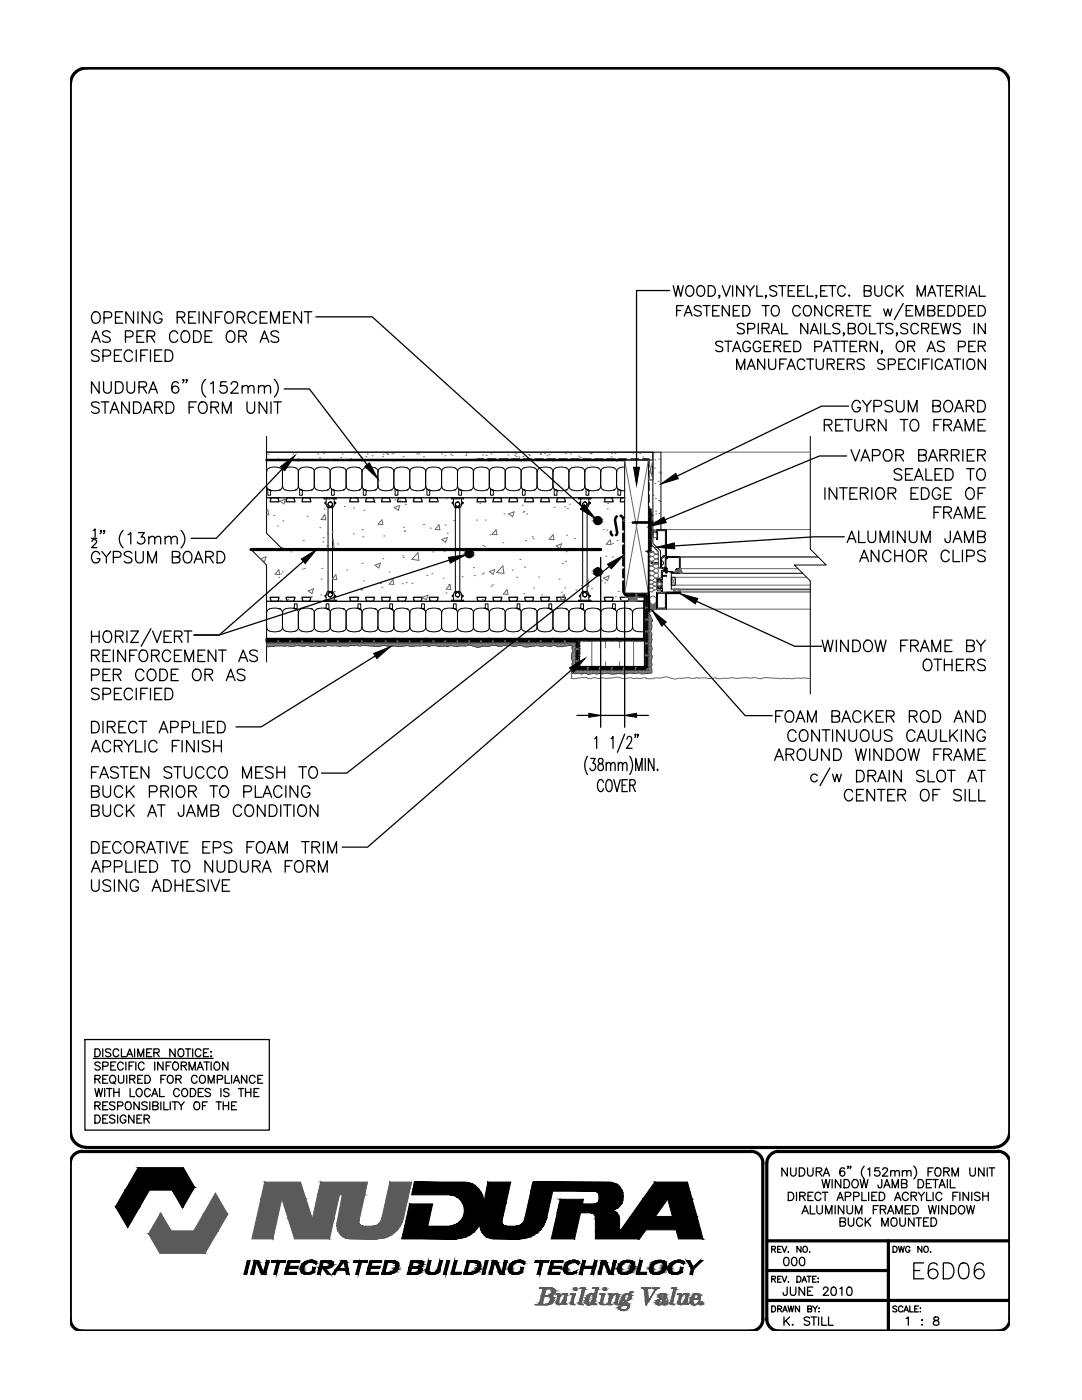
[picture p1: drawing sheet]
<svg xmlns="http://www.w3.org/2000/svg" width="216mm" height="279mm" viewBox="0 0 216 279" stroke-linecap="round" stroke-linejoin="round" font-family="sans-serif">
<!-- layer: LINE9 -->
<g fill="none" stroke="#000" stroke-width=".2">
<path d="M53.2 87.1v19.3l3.2 3.2h-6.4l3.2 3.2v19.3M53.2 90.2h77.1v1.6h-77.1zM53.2 90.2h78.7v15.5M53.2 97a.78 .78 0 0 0 .6 .8M53.4 97.7v1.1h.6v-.7M53.5 97.7l-.1-.1 .4 .2M53.7 97.8h.1M53.8 97.8l1.2 .1 .9-.1M53.8 97.8l.5 .1-.3 .2M55.8 97.8h.1M55.8 93.4a.78 .78 0 0 1 .6 .7v3M55.8 93.4l-.8-.2-.8 .1a.92 .92 0 0 0-1 .8"/>
<path d="M56.4 97a.78 .78 0 0 1-.6 .8M56.4 97a1.1 1.1 0 0 0 1.4 .9h.4a1.08 1.08 0 0 0 1.3-.9M56.4 94.1a1.1 1.1 0 0 1 1.4-.9h.4a1.08 1.08 0 0 1 1.3 .9v3M59 97.8h.1M59.5 91.8h.2l-.2 .2zM59.6 97a.78 .78 0 0 0 .5 .8M60.1 97.8h.1M60.1 97.8l-.3-.2v1.2h.5v-.7M60.1 97.8l1.3 .1 .8-.1M60.1 97.8l.5 .1-.2 .2M62.2 97.8h.1M62.2 93.4a.78 .78 0 0 1 .5 .7v3"/>
<path d="M62.2 93.4l-.8-.2-.9 .1a.92 .92 0 0 0-.9 .8M62.7 97a.78 .78 0 0 1-.5 .8M62.8 97a1.1 1.1 0 0 0 1.3 .9l1.3-.1M64.7 99.3v.3zM64.7 99.6h2.4M64.7 99.3h2.4M65.1 99.6v.6l-.3 .2 .3 .3M65.3 97.8h.1M65.3 93.4a.78 .78 0 0 1 .6 .7v3M65.4 93.4l-.9-.2-.8 .1a.92 .92 0 0 0-.9 .8M65.9 97a.78 .78 0 0 1-.6 .8M65.9 97a.78 .78 0 0 0 .6 .8"/>
<path d="M66.1 97.7v1.1h.6v-.7M66.2 97.7l-.1-.1 .4 .2M66.4 97.8h.1M66.5 93.4a.78 .78 0 0 0-.6 .7M66.5 93.4a2.1 2.1 0 0 1 2.5 .5l.1 3.2M66.7 99.6v.6h.1M67.1 99.3h.1M67.1 99.4v.2zM68.5 97.8h.1M69.1 97l-.1 .3a2.1 2.1 0 0 1-2.5 .5l.5 .1-.3 .2M69.1 97a1.1 1.1 0 0 0 1.4 .9l1.2-.1M71.7 97.8h.1"/>
<path d="M71.7 93.4a.78 .78 0 0 1 .5 .7v3M71.7 93.4l-.8-.2-.8 .1a.92 .92 0 0 0-1 .8M72.2 91.8h.2l-.2 .2zM72.2 97a.78 .78 0 0 1-.5 .8M72.3 97a.78 .78 0 0 0 .5 .8M72.3 94.1a1.1 1.1 0 0 1 1.4-.9h.4a1.08 1.08 0 0 1 1.3 .9v3M72.5 97.7v1.1h.5v-.7M72.5 97.7v-.1l.3 .2M72.8 97.8h.1M72.8 97.8l1.3 .1 .8-.1M72.8 97.8l.5 .1M73.3 97.9l-.2 .2"/>
<path d="M74.9 97.8h.1M75.4 97a.78 .78 0 0 1-.5 .8M75.5 97a.78 .78 0 0 0 .5 .8M76 93.4a.78 .78 0 0 0-.5 .7M76 97.8l1.2 .1 .9-.1M78 97.8h.1M78 93.4a.78 .78 0 0 1 .6 .7v3M78.1 93.4l-.9-.2-1.2 .2M78.5 91.8h.2l-.1 .2zM78.6 97a.78 .78 0 0 1-.6 .8M78.6 97a.78 .78 0 0 0 .6 .8M78.8 97.7v1.1h.6v-.7"/>
<path d="M78.9 97.7l-.1-.1 .4 .2M79.1 97.8h.1M79.2 97.8l1.2 .1 .9-.1M79.2 97.8l.5 .1-.3 .2M81.2 97.8h.1M81.2 93.4a.78 .78 0 0 1 .6 .7v3M81.2 93.4l-.8-.2-.8 .1a.92 .92 0 0 0-1 .8M81.8 97a.78 .78 0 0 1-.6 .8M81.8 97a1.1 1.1 0 0 0 1.4 .9l1.2-.1M84.4 97.8h.1M84.4 97.8a.78 .78 0 0 0 .5-.8l.2 .5 .4 .3M84.9 91.8h.2l-.2 .2z"/>
<path d="M84.9 94.1v-.2a2.13 2.13 0 0 0-2.8-.4l-.3 .6M84.9 94.1v3M85.2 97.7v1.1h.5v-.7M85.2 97.7v-.1l.3 .2M85.5 97.8h.1M85.5 93.4a.78 .78 0 0 0-.5 .7M87.6 97.8h.1M87.6 93.4a.78 .78 0 0 1 .5 .7v3M87.6 93.4l-.8-.2-1.3 .2M87.6 97.8l-.8 .1-1.3-.1 .5 .1-.2 .2M88.1 97a.78 .78 0 0 1-.5 .8M88.2 97a1.1 1.1 0 0 0 1.3 .9l1.3-.1"/>
<path d="M90.1 99.3v.3zM90.1 99.6h2.4M90.1 99.3h2.4M90.5 99.6v.6l-.3 .2 .3 .3M90.7 97.8h.1M90.7 93.4a.78 .78 0 0 1 .6 .7v3M90.8 93.4l-.9-.2-.8 .1a.92 .92 0 0 0-.9 .8M91.3 97a.78 .78 0 0 1-.6 .8M91.3 97a.78 .78 0 0 0 .6 .8M91.5 97.7v1.1h.6v-.7M91.6 97.7l-.1-.1 .4 .2M91.8 97.8h.1"/>
<path d="M91.9 97.8l1.2 .1 .9-.1M91.9 97.8l.5 .1M92.1 99.6v.6h.2M92.4 97.9l-.3 .2M92.5 99.3h.1M92.5 99.4v.2zM93.9 97.8h.1M93.9 97.8a.78 .78 0 0 0 .6-.8v.3a1.54 1.54 0 0 0 1.8 .6l.8-.1M94.5 94.1l-.1-.2a2.13 2.13 0 0 0-2.8-.4l-.3 .6M94.5 94.1v3M97.1 97.8h.1M97.1 93.4a.78 .78 0 0 1 .5 .7v3"/>
<path d="M97.1 93.4l-.8-.2-.8 .1a.92 .92 0 0 0-1 .8M97.6 91.8h.2l-.2 .2zM97.6 97a.78 .78 0 0 1-.5 .8M97.7 97a.78 .78 0 0 0 .5 .8M97.9 97.7v1.1h.5v-.7M97.9 97.7v-.1l.3 .2M98.2 97.8h.1M98.2 97.8l1.3 .1 .8-.1M98.2 97.8l.5 .1-.2 .2M100.3 97.8h.1M100.3 93.4a.78 .78 0 0 1 .5 .7v3M100.3 93.4l-.8-.2-.9 .1a.92 .92 0 0 0-.9 .8"/>
<path d="M100.8 97a.78 .78 0 0 1-.5 .8M100.9 97a1.1 1.1 0 0 0 1.3 .9h.9a1 1 0 0 0 .9-.9 .78 .78 0 0 0 .6 .8M103.4 97.8h.1M103.9 91.8h.2l-.1 .2zM104 94.1v3M104 94.1l-.1-.2a2.13 2.13 0 0 0-2.7-.4l-.3 .6M104.2 97.6v1.2h.6v-.7M104.2 97.6l.4 .2M104.5 97.8h.1M104.6 97.8l1.2 .1 .9-.1M104.6 97.8l.5 .1-.3 .2M106.6 97.8h.1"/>
<path d="M106.6 93.4a.78 .78 0 0 1 .6 .7v3M106.6 93.4l-.8-.2-.8 .1a.92 .92 0 0 0-1 .8M107.2 97a.78 .78 0 0 1-.6 .8M107.2 97a1.1 1.1 0 0 0 1.4 .9l1.2-.1M109.8 97.8h.1M109.8 93.4a.78 .78 0 0 1 .5 .7v3M109.8 93.4l-.8-.2-.8 .1a.92 .92 0 0 0-1 .8M110.3 91.8h.2l-.2 .2zM110.3 97a.78 .78 0 0 1-.5 .8M110.4 97a.78 .78 0 0 0 .5 .8M110.4 94.1a1.1 1.1 0 0 1 1.4-.9h.4a1.08 1.08 0 0 1 1.3 .9v3M110.6 97.7v1.1h.5v-.7"/>
<path d="M110.6 97.7v-.1l.3 .2M110.9 97.8h.1M110.9 97.8l.5 .1-.2 .2M113 97.8h.1M113.5 97v.3a2.1 2.1 0 0 1-2.6 .5M113.6 97a1.1 1.1 0 0 0 1.3 .9l1.3-.1M115.5 99.3v.3zM115.5 99.6h2.4M115.5 99.3h2.4M115.9 99.6v.6l-.3 .2 .3 .3M116.1 97.8h.1M116.1 93.4a.78 .78 0 0 1 .6 .7v3"/>
<path d="M116.2 93.4l-.9-.2-.8 .1a.92 .92 0 0 0-.9 .8M116.7 97a.78 .78 0 0 1-.6 .8M116.7 97a.78 .78 0 0 0 .6 .8M116.9 97.7v1.1h.6v-.7M117 97.7l-.1-.1 .4 .2M117.2 97.8h.1M117.3 97.8l1.2 .1 .9-.1M117.3 97.8l.5 .1-.3 .2M117.5 99.6v.6h.2M117.9 99.3h.1M117.9 99.4v.2zM119.3 97.8h.1"/>
<path d="M119.3 93.4a.78 .78 0 0 1 .6 .7v3M119.3 93.4l-.8-.2-.8 .1a.92 .92 0 0 0-1 .8M119.9 97a.78 .78 0 0 1-.6 .8M119.9 97a.78 .78 0 0 0 .5 .8M120.4 93.4a.78 .78 0 0 0-.5 .7M120.5 93.4a2.1 2.1 0 0 1 2.5 .5v3.2M122.5 97.8h.1M123 91.8h.2l-.2 .2zM123 97v.3a2.1 2.1 0 0 1-2.5 .5M123.1 97a.78 .78 0 0 0 .5 .8M123.3 97.7v1.1h.5v-.7M123.3 97.7v-.1l.3 .2"/>
<path d="M123.6 97.8h.1M123.6 97.8l1.1 .1M123.6 97.8l.5 .1-.2 .2M124.7 93.2a1.29 1.29 0 0 0-1.6 .9M130.3 91.8v4h-.9M130.3 90.2v12.7M161.7 87.1v22.5l3.2 3.2h-6.4l3.2 3.1v22.6M64.7 119.8v.2zM64.7 119.8h2.4M65.1 118.7h.1M65.1 118.7l-.3 .2 .3 .2v.7M65.1 100.7l.4 .6"/>
<path d="M65.1 100.7h.1M65.5 118l-.4 .7M65.5 118h.1M65.5 101.3h.1M65.5 100.7v18M65.5 118h.2M65.5 101.3h.2M65.7 118.3a.42 .42 0 0 0-.1 .7 .42 .42 0 0 0 .6 0 .42 .42 0 0 0-.1-.7M65.7 118.3h.1M65.7 118h.1M65.7 118.1h.1M65.7 101a.44 .44 0 0 1-.2-.6 .44 .44 0 0 1 .7 0 .44 .44 0 0 1-.1 .6"/>
<path d="M65.7 101h.1M65.7 101.3h.1M65.7 101.2h.1M65.7 101v.2M65.7 118.1v.2M66.1 118a.65 .65 0 0 1 .6 .7M66.1 118.3h.1M66.1 118v.1M66.1 101h.1M66.1 101.2v.1M66.1 101v.3M66.1 118v.3"/>
<path d="M66.4 100.7v18M66.7 118.8h.1h-.1M66.7 118.7h.1M66.7 100.5h.1h-.1M66.7 100.7a.65 .65 0 0 1-.6 .6M66.7 100.7h.1M66.7 100.5v.2M66.7 118.7v.1M66.8 118.8l.2 .1-.2 .2 .2-.1zM66.8 100.2a.15 .15 0 0 1 .2 .2 .15 .15 0 0 1-.2 .1 .15 .15 0 0 0 .2-.1 .15 .15 0 0 0-.2-.2zM66.8 119.1h-.1v.7M67.1 119.8v.2z"/>
<path d="M90.1 119.8v.2zM90.1 119.8h2.4M90.5 118.7h.1M90.5 118.7l-.3 .2 .3 .2v.7M90.5 100.7l.4 .6M90.5 100.7h.1M90.9 118l-.4 .7M90.9 118h.1M90.9 101.3h.1M90.9 100.7v18M90.9 118h.2M90.9 101.3h.2"/>
<path d="M91.1 118h.1M91.2 118.3a.42 .42 0 0 0-.2 .6 .42 .42 0 0 0 .6 0 .42 .42 0 0 0-.1-.6M91.2 118.3h.1M91.2 118.1h.1M91.2 101a.44 .44 0 0 1-.2-.6 .44 .44 0 0 1 .7 0 .44 .44 0 0 1-.2 .6M91.2 101h.1M91.1 101.3h.1M91.2 101.2h.1M91.2 101v.2M91.2 118.1v.2M91.5 118a.65 .65 0 0 1 .6 .7M91.5 118.3h.1"/>
<path d="M91.5 118v.1M91.5 101h.1M91.5 101.2v.1M91.5 101v.3M91.5 118v.3M91.8 100.7v18M92.1 118.8h.2h-.2M92.1 118.7h.1M92.1 100.5h.2h-.2M92.1 100.7a.65 .65 0 0 1-.6 .6M92.1 100.7h.1M92.1 100.5v.2"/>
<path d="M92.1 118.7v.1M92.3 118.8l.1 .1-.1 .2 .1-.1zM92.3 100.2l.1 .1-.1 .2 .1-.2zM92.3 119.1h-.2v.7M92.5 119.8v.2zM115.5 119.8v.2zM115.5 119.8h2.4M115.9 118.7h.1M115.9 118.7l-.3 .2 .3 .2v.7M115.9 100.7l.4 .6M115.9 100.7h.1M116.3 118l-.4 .7"/>
<path d="M116.3 118h.1M116.3 101.3h.1M116.3 100.7v18M116.3 118h.2M116.3 101.3h.2M116.5 118h.1M116.6 118.3a.42 .42 0 0 0-.2 .6 .42 .42 0 0 0 .6 0 .42 .42 0 0 0-.1-.6M116.6 118.3h.1M116.6 118.1h.1M116.6 101a.44 .44 0 0 1-.2-.6 .44 .44 0 0 1 .7 0 .44 .44 0 0 1-.2 .6M116.6 101h.1M116.5 101.3h.1"/>
<path d="M116.6 101.2h.1M116.6 101v.2M116.6 118.1v.2M116.9 118a.65 .65 0 0 1 .6 .7M116.9 118.3h.1M116.9 118v.1M116.9 101h.1M116.9 101.2v.1M116.9 101v.3M116.9 118v.3M117.2 100.7v18M117.5 118.8h.2h-.2"/>
<path d="M117.5 118.7h.1M117.5 100.5h.2h-.2M117.5 100.7a.65 .65 0 0 1-.6 .6M117.5 100.7h.1M117.5 100.5v.2M117.5 118.7v.1M117.7 118.8l.1 .1-.1 .2 .1-.1zM117.7 100.2l.1 .1-.1 .2 .1-.2zM117.7 119.1h-.2v.7M117.9 119.8v.2zM126.1 104.3l4-.1 .2-.2v.5l-.2-.1h-3.8zM126.6 104.1l-.4 .3"/>
<path d="M126.8 104.1l-.4 .3M127.1 104.1l-.5 .3M127.2 104.1l-.4 .3M127.4 104.1l-.4 .3M127.6 104.1l-.4 .3M127.8 104.1l-.4 .3M128 104.1l-.4 .3M128.2 104.1l-.4 .3M128.4 104.1l-.4 .3M128.6 118.4v9.5h-13v-.4M128.6 104.1l-.4 .3M128.8 104.1l-.4 .3"/>
<path d="M129 104.1l-.4 .3M129.2 104.1l-.4 .3M129.4 118.4h-4.8v-26.6h4.8v42h-14.6v-5.5h-61.6M129.4 104.1l-.4 .3M129.6 110.2v11.4M129.6 104.1l-.4 .3M129.7 101.6v8.3M129.7 109.9l-.3 .3M129.8 104.1l-.4 .3M129.9 109.9l-.3 .3M129.9 102.9h.4v5.5l1.5 1.5v3.5h-.4v-3.3l-1.5-1.5zM129.9 101.6v8.3"/>
<path d="M129.9 101.6h-.2M130 104.1l-.4 .3M131.4 112.3l-1.5 .1 .3 .2h1.2M132 111.9v1M132 111.9a.49 .49 0 0 1 .4 .5 .49 .49 0 0 1-.4 .4M53.2 125.2a.78 .78 0 0 0 .6 .7M53.8 125.9l1.2 .2 .9-.2M55.8 121.5h.1M55.8 121.5a.78 .78 0 0 1 .6 .8v2.9a.78 .78 0 0 1-.6 .7M55.8 121.5l-.8-.1h-.8a.92 .92 0 0 0-1 .9M56.4 125.2a.78 .78 0 0 0 .5 .7M57 125.9l1.2 .2 .8-.2"/>
<path d="M59 121.5h.1M59 121.5a.78 .78 0 0 1 .5 .8v2.9a.78 .78 0 0 1-.5 .7M59 121.5l.3 .2M59 121.5l-.8-.1h-.8a.92 .92 0 0 0-1 .9M59 121.5l-.5-.1 .2-.2v-.7h.6v1.1M59.3 121.6l.1 .1M59.5 127.3l.2 .2h-.2zM59.6 125.2a.78 .78 0 0 0 .5 .7M60.1 125.9l1.3 .2 .8-.2M62.2 121.5h.1M62.2 121.5a.78 .78 0 0 1 .5 .8v2.9a.78 .78 0 0 1-.5 .7M62.2 121.5l-.8-.1h-.9a.92 .92 0 0 0-.9 .9"/>
<path d="M62.8 125.2a.78 .78 0 0 0 .5 .7M63.3 125.9l1.2 .2 .9-.2M64.7 120h2.4M64.9 121.4l.2-.1v-.8h.5v1.1M64.9 121.4l.5 .1-.9-.1h-.8a.92 .92 0 0 0-.9 .9M65.3 121.5h.1M65.3 121.5a.78 .78 0 0 1 .6 .8v2.9a.78 .78 0 0 1-.6 .7M65.3 121.5l.4 .2M65.7 121.6v.1M65.9 125.2a.78 .78 0 0 0 .6 .7M66.5 121.5a.78 .78 0 0 0-.6 .8M66.5 121.5a2.1 2.1 0 0 1 2.5 .5l.1 3.2-.2 .4-.4 .3"/>
<path d="M66.5 125.9l1.2 .2 .9-.2M67.1 120h.1M68.5 121.5h.1M69.1 125.2a.78 .78 0 0 0 .5 .7M69.7 125.9l1.2 .2 .8-.2M71.2 121.4l.2-.1v-.8h.6v1.1M71.2 121.4l.5 .1-.8-.1h-.8a.92 .92 0 0 0-1 .9M71.7 121.5h.1M71.7 121.5a.78 .78 0 0 1 .5 .8v2.9a.78 .78 0 0 1-.5 .7M71.7 121.5l.3 .2M72 121.6l.1 .1M72.2 127.3l.2 .2h-.2z"/>
<path d="M72.3 125.2a.78 .78 0 0 0 .5 .7M72.8 125.9l1.3 .2 .8-.2M74.9 121.5h.1M74.9 121.5a.78 .78 0 0 1 .5 .8v2.9a.78 .78 0 0 1-.5 .7M74.9 121.5l-.8-.1h-.9a.92 .92 0 0 0-.9 .9M75.5 125.2a.78 .78 0 0 0 .5 .7M76 121.5a.78 .78 0 0 0-.5 .8M76 121.5l1.2-.1 .9 .1-.5-.1 .2-.2v-.7h.5v1.1M76 125.9l1.2 .2 .9-.2M78 121.5h.1M78 121.5l.4 .2M78 121.5a.78 .78 0 0 1 .6 .8v2.9a.78 .78 0 0 1-.6 .7"/>
<path d="M78.4 121.6v.1M78.6 127.3l.1 .2h-.2zM78.6 125.2a.78 .78 0 0 0 .6 .7M79.2 125.9l1.2 .2 .9-.2M81.2 121.5h.1M81.2 121.5a.78 .78 0 0 1 .6 .8v2.9a.78 .78 0 0 1-.6 .7M81.2 121.5l-.8-.1h-.8a.92 .92 0 0 0-1 .9M81.8 125.2a.78 .78 0 0 0 .5 .7M82.4 125.9l1.2 .2 .8-.2M83.9 121.4l.2-.1v-.8h.6v1.1M83.9 121.4l.5 .1M84.4 121.5h.1"/>
<path d="M84.4 121.5l.3 .2M84.4 121.5a.78 .78 0 0 1 .5 .8M84.4 121.5l-.8-.1h-.8a.92 .92 0 0 0-1 .9M84.7 121.6l.1 .1M84.9 125.2a.78 .78 0 0 1-.5 .7M84.9 127.3l.2 .2h-.2zM84.9 122.3v2.9M85 125.2a.78 .78 0 0 0 .5 .7M85.5 121.5a.78 .78 0 0 0-.5 .8M85.5 125.9l1.3 .2 .8-.2M87.6 121.5h.1M87.6 121.5a.78 .78 0 0 1 .5 .8v2.9a.78 .78 0 0 1-.5 .7"/>
<path d="M87.6 121.5l-.8-.1-1.3 .1M88.2 125.2a.78 .78 0 0 0 .5 .7M88.7 125.9l1.2 .2 .9-.2M90.1 120h2.4M90.3 121.4l.2-.1v-.8h.5v1.1M90.3 121.4l.5 .1-.9-.1h-.8a.92 .92 0 0 0-.9 .9M90.7 121.5h.1M90.7 121.5a.78 .78 0 0 1 .6 .8v2.9a.78 .78 0 0 1-.6 .7M90.7 121.5l.4 .2M91.1 121.6v.1M91.3 125.2a.78 .78 0 0 0 .6 .7M91.9 125.9l1.2 .2 .9-.2"/>
<path d="M92.5 120h.1M93.9 121.5h.1M93.9 121.5a.78 .78 0 0 1 .6 .8M93.9 121.5l-.8-.1h-.8a.92 .92 0 0 0-1 .9M94.5 125.2a.78 .78 0 0 1-.6 .7M94.5 122.3v2.9M94.5 125.2a.78 .78 0 0 0 .5 .7M95.1 125.9l1.2 .2 .8-.2M97.1 121.5h.1M97.1 121.5a.78 .78 0 0 1 .5 .8v2.9a.78 .78 0 0 1-.5 .7M97.1 121.5l.3 .2M97.4 121.6v-1.1h-.6v.7l-.2 .2 .5 .1-.8-.1h-.8a.92 .92 0 0 0-1 .9"/>
<path d="M97.4 121.6l.1 .1M97.6 127.3l.2 .2h-.2zM97.7 125.2a.78 .78 0 0 0 .5 .7M98.2 125.9l1.3 .2 .8-.2M100.3 121.5h.1M100.3 121.5a.78 .78 0 0 1 .5 .8v2.9a.78 .78 0 0 1-.5 .7M100.3 121.5l-.8-.1h-.9a.92 .92 0 0 0-.9 .9M100.9 125.2a.78 .78 0 0 0 .5 .7M101.4 125.9l1.2 .2 .9-.2M103 121.4l.2-.1v-.8h.5v1.1M103 121.4l.5 .1M103.4 121.5h.1"/>
<path d="M103.4 121.5a.78 .78 0 0 1 .6 .8M103.4 121.5l.4 .2M103.5 121.5l-.9-.1h-.8a.92 .92 0 0 0-.9 .9M103.8 121.6v.1M104 127.3l.1 .2h-.2zM104 122.3v2.9M104 125.2a.78 .78 0 0 1-.6 .7M104 125.2a.78 .78 0 0 0 .6 .7M104.6 125.9l1.2 .2 .9-.2M106.6 121.5h.1M106.6 121.5a.78 .78 0 0 1 .6 .8v2.9a.78 .78 0 0 1-.6 .7M106.6 121.5l-.8-.1h-.8a.92 .92 0 0 0-1 .9"/>
<path d="M107.2 125.2a.78 .78 0 0 0 .5 .7M107.8 125.9l1.2 .2 .8-.2M109.3 121.4l.2-.1v-.8h.6v1.1M109.3 121.4l.5 .1-.8-.1h-.8a.92 .92 0 0 0-1 .9M109.8 121.5h.1M109.8 121.5a.78 .78 0 0 1 .5 .8v2.9a.78 .78 0 0 1-.5 .7M109.8 121.5l.3 .2M110.1 121.6l.1 .1M110.3 127.3l.2 .2h-.2zM110.4 122.3a1.1 1.1 0 0 1 1.4-.9h.4a1.08 1.08 0 0 1 1.3 .9v2.9l-.1 .4-.4 .3M110.4 125.2a.78 .78 0 0 0 .5 .7M110.9 125.9l1.3 .2 .8-.2"/>
<path d="M113 121.5h.1M113.6 125.2a.78 .78 0 0 0 .5 .7M114.1 125.9l1.2 .2 .9-.2M115.5 120h2.4M115.6 127.9v5.1h13v-5.1M116.1 121.5h.1M116.1 121.5a.78 .78 0 0 1 .6 .8v2.9a.78 .78 0 0 1-.6 .7M116.1 121.5l.4 .2M116.4 121.6v-1.1h-.5v.7l-.2 .2 .5 .1-.9-.1h-.8a.92 .92 0 0 0-.9 .9M116.5 121.6v.1M116.7 125.2a.78 .78 0 0 0 .6 .7M117.3 125.9l1.2 .2 .9-.2"/>
<path d="M117.9 120h.1M119.3 121.5h.1M119.3 121.5a.78 .78 0 0 1 .6 .8v2.9a.78 .78 0 0 1-.6 .7M119.3 121.5l-.8-.1h-.8a.92 .92 0 0 0-1 .9M119.9 125.2a.78 .78 0 0 0 .5 .7M120.4 121.5a.78 .78 0 0 0-.5 .8M120.5 125.9l1.2 .2 .8-.2M122.5 121.5h.1M122.5 121.5a.78 .78 0 0 1 .5 .8v2.9a.78 .78 0 0 1-.5 .7M122.5 121.5l.3 .2M122.5 121.5l-.8-.1-1.2 .1M122.5 121.5l-.5-.1 .2-.2v-.7h.6v1.1"/>
<path d="M122.8 121.6l.1 .1M123 127.3l.2 .2h-.2zM123.1 125.2a.78 .78 0 0 0 .5 .7M123.6 125.9l1.3 .2 .8-.2M125.7 121.5h.1M125.7 121.5a.78 .78 0 0 1 .5 .8v2.9a.78 .78 0 0 1-.5 .7M125.7 121.5l-.8-.1h-.9a.92 .92 0 0 0-.9 .9M126.3 125.2a.78 .78 0 0 0 .5 .7M126.8 125.9l1.1 .2 .7-.1M128.4 121.4h.2a2.08 2.08 0 0 0-2.3 .6v.3M128.6 120.5v.8l-.2 .1M129.4 122.4l.5 .4v.5l.3 .3v.4l-.3 .2a2.18 2.18 0 0 1-.1 1.9l.3 .5-.1 .8 .1 .2-.2 1 .1 .3a.91 .91 0 0 1-.1 1v.6a1.16 1.16 0 0 1 0 1.4l.1 .4a.75 .75 0 0 1-.1 .9l.2 .5v.6l-1.2 .1a1.51 1.51 0 0 1-1.5-.2l-.4 .2-1.7-.1-.7 .2h-2.8a2.54 2.54 0 0 0-1.8 0l-.1-.1a2.53 2.53 0 0 1-1.8 0l-.8 .2a1.3 1.3 0 0 0-1.4-.1l-.3-.1h-.9l-.6-.1 .1-.6a.73 .73 0 0 1 0-1l-.1-.2a1.14 1.14 0 0 0 0-1.2v-1l.3-.4-.3-.6 .2-.5h-1.1l-1 .3h-1l-.1-.2a1.26 1.26 0 0 0-1.3 .1h-.4a1.22 1.22 0 0 0-1.1 0l-1-.2-1.6 .2a1.55 1.55 0 0 1-1.5-.2h-.9a1.69 1.69 0 0 1-1.4 0l-2.7 .2v-.2h-1.2l-.2 .1-1.6 .1a1.96 1.96 0 0 1-1.9-.1l-.9-.2-.5 .2-2.1 .1a1.87 1.87 0 0 0-1.6 0l-.2-.1-1.5 .1-.4-.2-1.6 .2-.3-.2-2.6 .2-1.2-.2-2.1 .2-.4-.1-1.6 .1a2.48 2.48 0 0 0-1.9 0l-2.7-.2-4.7 .2-2.3-.2-.7 .2-.9-.1-.2 .1-.8-.1-1.1 .1-.5-.2-.8 .2-1-.2-1.2 .2-1.2-.2-2.5 .1a.91 .91 0 0 1-1 .1l-.2 .1-.4-.2"/>
<path d="M129.4 121.6l.1 .1 .1-.1"/>
<circle cx="65.9" cy="118.7" r=".44"/>
<circle cx="65.9" cy="100.6" r=".44"/>
<circle cx="91.3" cy="100.6" r=".44"/>
<circle cx="91.3" cy="118.7" r=".44"/>
<circle cx="116.7" cy="100.6" r=".44"/>
<circle cx="116.7" cy="118.7" r=".44"/>
</g>
<!-- layer: line25 -->
<g fill="none" stroke="#000" stroke-width=".25">
<path d="M53.2 99.3h71.4h-.7l-.1 .8h.8M54.1 99.3h1.4l.2 .8h-1.8zM57.2 99.3h1.4l.3 .8h-1.8zM60.4 99.3h1.4l.2 .8h-1.7zM69.9 99.3h1.4l.3 .8h-1.8zM73.1 99.3h1.4l.2 .8h-1.7zM76.3 99.3h1.4l.2 .8h-1.8zM79.5 99.3h1.4l.2 .8h-1.8zM82.6 99.3h1.4l.3 .8h-1.8zM85.8 99.3h1.4l.2 .8h-1.7zM95.3 99.3h1.4l.3 .8h-1.8zM98.5 99.3h1.4l.2 .8h-1.7z"/>
<path d="M101.7 99.3h1.4l.2 .8h-1.8zM104.9 99.3h1.4l.2 .8h-1.8zM108 99.3h1.4l.3 .8h-1.8zM111.2 99.3h1.4l.2 .8h-1.7zM120.7 99.3h1.4l.3 .8h-1.8zM53.9 119.2h1.8l-.2 .8h-1.4zM57.1 119.2h1.8l-.3 .8h-1.4zM60.3 119.2h1.7l-.2 .8h-1.4zM69.8 119.2h1.8l-.3 .8h-1.4zM73 119.2h1.7l-.2 .8h-1.4zM76.1 119.2h1.8l-.2 .8h-1.4zM79.3 119.2h1.8l-.2 .8h-1.4z"/>
<path d="M82.5 119.2h1.8l-.3 .8h-1.4zM85.7 119.2h1.7l-.2 .8h-1.4zM95.2 119.2h1.8l-.3 .8h-1.4zM98.4 119.2h1.7l-.2 .8h-1.4zM101.5 119.2h1.8l-.2 .8h-1.4zM104.7 119.2h1.8l-.2 .8h-1.4zM107.9 119.2h1.8l-.3 .8h-1.4zM111.1 119.2h1.7l-.2 .8h-1.4zM120.6 119.2h1.8l-.3 .8h-1.4zM123.8 119.2h1.7l-.2 .8h-1.4zM126.9 119.2h1.7l-.1 .8h-1.4zM53.2 120h75.4"/>
</g>
<!-- layer: LINE50 -->
<g fill="none" stroke="#000" stroke-width=".51">
<path d="M53.2 91.8h71.4M121.9 106.1v.4l.3 .3M123.1 103.1l-.4 .6 .5 2.7-.3 .4M123.8 102.9a.79 .79 0 0 1 .6 .8v2M124.4 116v2a.88 .88 0 0 0 .8 .8h1.4M124.4 106.5v1.6M124.4 108.9v1.6M124.4 111.3v1.5M124.4 113.7v1.5M127.4 118.8l1.5 .1 .1 2M53.2 127.9h1.9M55.9 127.9h1.6"/>
<path d="M58.3 127.9h1.6M60.7 127.9h1.6M63 127.9h1.7M65.5 127.9h1.5M67.8 127.9h1.6M70.2 127.9h1.6M72.6 127.9h1.6M75 127.9h1.6M77.4 127.9h1.5M79.7 127.9h1.6M82.1 127.9h1.6M84.5 127.9h1.6"/>
<path d="M86.9 127.9h1.5M89.3 127.9h1.6M91.6 127.9h1.6M94 127.9h1.6M96.4 127.9h1.6M98.8 127.9h1.6M101.1 127.9h1.7M103.6 127.9h1.5M105.9 127.9h1.6M108.3 127.9h1.6M110.7 127.9h1.6M113.1 127.9l2.1 .1v1.1"/>
<path d="M115.2 132.3v1.2h1.7M115.2 129.9v1.6M115.4 133.3h1.5M117.6 133.5h1.6M117.7 133.3h1.6M120 133.5h1.6M120.1 133.3h1.6M122.4 133.5h1.6M122.5 133.3h1.6M124.8 133.5h1.6M124.9 133.3h1.6M127.1 133.5h1.5"/>
<path d="M128.6 120v7.5h-75.4M129 131.2l-.1 2-1.6 .1M129 121.7v1.6M129 124.1v1.5M129 126.4v1.6M129 128.8v1.6"/>
</g>
<!-- layer: HATCH -->
<g fill="none" stroke="#666" stroke-width=".2">
<path d="M53.5 90.7h.1M55.4 91.5h.1M57.5 99.5h.1M58.4 90.6h.1M59.5 91.5h.1M59.5 91.6h.1M63.4 90.6h.1M63.8 91.3h.1M64.3 90.2h.1M64.6 90.5h.1M66 91.8h.1M67.9 91.8h.1"/>
<path d="M68 91.3h.1M68.3 90.6h.1M68.7 91.7h.1M70 91.5h.1M70.3 99.4h.1M70.7 90.4h.1M72 91.3h.1M72.2 91.3h.1M73 91.1h.1M73.3 90.6h.1M74.3 91h.1M76.3 91.1h.1"/>
<path d="M76.4 90.7h.1M77.1 90.5h.1M77.3 90.6h.1M77.4 90.7h.1M78.2 90.6h.1M78.5 90.4h.1M78.8 99.8h.1M79.8 99.8h.1M80.4 91.1h.1M83.2 90.6h.1M83.5 90.6h.1M84.5 91.1h.1"/>
<path d="M88.1 90.6h.1M88.8 91h.1M89 99.6h.1M89.9 90.7h.1M90.2 90.9h.1M92.9 90.9h.1M93 90.6h.1M96.3 90.8h.1M97 90.9h.1M98 90.6h.1M99.2 91.8h.1M100.1 91.7h.1"/>
<path d="M101.3 90.8h.1M101.4 91.5h.1M102.7 90.8h.1M102.9 90.5h.1M103 91.1h.1M103.5 91.2h.1M104.4 91.1h.1M105.5 90.7h.1M105.6 90.9h.1M107.8 90.7h.1M107.9 90.5h.1M108.6 90.5h.1"/>
<path d="M109.1 91h.1M109.5 90.7h.1M109.9 90.4h.1M112.8 90.5h.1M113.8 90.6h.1M115.5 91h.1M115.8 91.3h.1M117.7 90.5h.1M118 90.5h.1M120.6 99.9h.1M121.9 91.2h.1M122 90.5h.1"/>
<path d="M122.7 90.5h.1M124.6 99.4h.1M124.6 91.8l4.8 26.6M126.3 90.4h.1M127.6 90.5h.1M128.3 91.2h.1M128.6 91.5h.1M130.3 95.8l-.9-4-4.8 26.6M130.3 91.8l-.9 4M130.3 98.8h.1M130.5 90.3h.1M130.6 93.4h.1"/>
<path d="M130.7 96.5h.1M130.7 91.8h.1M130.8 99.5h.1M131.3 96h.1M131.4 99.9h.1M131.5 91.6h.1M131.5 94.2h.1M131.8 94.5h.1M131.9 90.2h29.8M52 111.5l1.1-.4-.3 1zM53.2 102l.2-.2 .2 .9h-.4M54.7 102.9h.1"/>
<path d="M55.3 105h.1M55.6 115.2h.1M55.6 113.7l.2 1-.9-.1zM55.9 119.8h.1M55.9 100l1.1-.4-.3 1zM56.1 114.5h.1M56.1 119.8h.1M56.2 109.2h.1M56.4 114.1h.1M56.4 104h.1M57.4 119.6h.1M58.1 110.1h.1"/>
<path d="M60.3 113.6h.1M60.5 107.9h.1M60.7 113.4h.1M61.3 103h.1M61.5 117.9l1.1-.4-.4 1zM62.2 119.1h.1M63.8 105.3h.1M64 118.7h.1M64.1 115.6h.1M64.2 113.4h.1M64.4 108.1h.1M64.5 107.3h.1"/>
<path d="M64.6 102.9h.1M64.7 101.6h.1M64.8 102.7l.2 1h-.9zM65.5 108.8l-.3 .2h.3M65.5 106.4h-.2l.2 .1M66.4 115.5l.6-.8 .2 1-.8-.1M66.4 107.9l.1-.2 .1 1.5h-.2M66.4 106v.3M66.7 118.1h.1M67.3 108.6h.1M68.7 101.1h.1M69.2 113.8h.1"/>
<path d="M70.5 106.5h.1M70.5 101.4h.1M72 117.7h.1M72.2 117.7h.1M72.2 112.4h.1M72.3 105.7h.1M72.4 107.1h.1M72.5 115.9h.1M72.6 101.8h.1M74.7 100.3h.1M74.8 112.8l1.1-.4-.3 1zM75.9 116.4h.1"/>
<path d="M76.2 117.2h.1M76.2 103.7l.2 1-.9-.1zM76.4 111.5h.1M76.6 107h.1M77.7 114.2h.1M78.4 115.7l.2 1-.9-.1zM78.7 101.3l1.1-.4-.3 .9zM79.7 119.9h.1M80.3 116.5h.1M80.3 110.9h.1M80.5 111.2h.1M80.5 105.2h.1"/>
<path d="M80.7 105.9h.1M80.7 106h.1M80.9 100.7h.1M81 116.3h.1M82.2 116.4h.1M83.4 110.3l.2 1.5-1.4-.2zM84.3 119.2l1.1-.4-.3 .9zM84.5 104.7h.1M85.2 114.8h.1M85.9 105.4h.1M86.2 114.5h.1M86.3 110.1h.1"/>
<path d="M87.3 100.1h.1M87.6 104.7l.2 1-1-.1zM88.2 107.7l1.1-.4-.4 .9zM88.4 115.4h.1M88.6 110.1h.1M88.8 104.8h.1M89 118.3h.1M89.3 106.4h.1M89.5 116.7h.1M89.8 116.7l.2 1-1-.1zM90.5 103.9h.1M92.2 115.1h.1"/>
<path d="M94.5 113.3h.1M94.6 114.9h.1M95.1 103.8h.1M95.7 100.4h.1M96.2 114.6h.1M96.2 119.7h.1M96.4 108.8h.1M96.4 114.4h.1M96.7 109.1h.1M96.8 103.8h.1M97.6 114.1l1.1-.4-.3 .9zM97.7 106.8h.1"/>
<path d="M98 117h.1M98.3 116.7h.1M99 105.7l.2 1-1-.1zM100.3 108.3h.1M100.3 112.9l.3 1.6-1.5-.3zM100.6 102.6h.1M101.2 117.7l.2 .9h-1zM101.5 102.6l1.1-.5-.3 1zM102.2 113.8h.1M103.1 115.2h.1M103.7 111.7h.1M104.2 100.8h.1"/>
<path d="M104.4 102.2h.1M104.5 118.5h.1M104.5 102.1h.1M104.7 113.2h.1M104.9 107.9h.1M105.1 102.6h.1M106.2 107.1h.1M106.4 107.5h.1M106.4 117.4h.1M107.5 115.2h.1M108 118.7h.1M110.4 106.7l.1 1-.9-.1z"/>
<path d="M110.5 101.2h.1M111 109l1.1-.5-.4 1zM111.6 115.6h.1M112 118.2h.1M112.2 112.5h.1M112.6 118.6l.1 1.1-.9-.1zM112.7 117.3h.1M112.7 101.2h.1M112.8 112h.1M113 110.1h.1M113 106.8h.1M113.2 101.5h.1"/>
<path d="M113.6 100.6h.1M114.7 107.5h.1M114.9 117.7h.1M116.2 112h.1M116.3 116.7l-.3 .2h.3M117.2 115.7l.1-.1 .2 1.5-.3-.1M118 117.4h.1M120 115.9h.1M120.4 105.7h.1M120.5 115.3l1.1-.4-.4 1zM120.7 116.3h.1M120.9 111h.1"/>
<path d="M121 105.8h.1M121.2 101.5h.1M121.3 100.5h.1M121.8 107.7l.1 1-.9-.1zM122.2 111.2h.1M122.2 108.5h.1M122.8 119.1h.1M123.1 107.9h.1M123.4 118.1h.1M124.6 119.2h.1M124.6 103.7l-.3 .1 .3 .3M124.7 118.8h.1"/>
<path d="M124.7 118.6h.1M124.7 118.9h.1M124.7 119.1h.1M124.8 119.2h.1M124.8 118.5h.1M124.8 118.7h.1M124.8 118.4h.1M124.9 118.4h.1M124.9 118.9h.1M124.9 118.7h.1M124.9 119h.1M124.9 118.8h.1"/>
<path d="M125 118.8h.1M125.1 118.7h.1M125.1 118.4h.1M125.1 119h.1M125.2 118.6h.1M125.2 118.9h.1M125.2 119.2h.1M125.2 118.8h.1M125.2 119h.1M125.2 119.1h.1M125.3 119.2h.1M125.3 118.5h.1"/>
<path d="M125.3 118.6h.1M125.4 118.4h.1M125.4 118.7h.1M125.4 119h.1M125.4 118.8h.1M125.4 120h.1M125.4 118.9h.1M125.4 119.6h.1M125.4 119.9h.1M125.5 119.9h.1M125.5 118.6h.1M125.5 119.2h.1"/>
<path d="M125.5 119.3h.1M125.6 118.9h.1M125.6 119.2h.1M125.6 119.5h.1M125.6 119.8h.1M125.6 118.7h.1M125.6 120h.1M125.7 119.5h.1M125.7 118.8h.1M125.7 119.7h.1M125.7 119.1h.1M125.7 118.4h.1"/>
<path d="M125.7 119h.1M125.7 119.6h.1M125.8 118.4h.1M125.8 118.7h.1M125.8 119h.1M125.8 119.3h.1M125.8 119.6h.1M125.8 118.5h.1M125.8 119.2h.1M125.8 119.9h.1M125.9 118.7h.1M125.9 119.5h.1"/>
<path d="M125.9 119.9h.1M125.9 118.9h.1M125.9 119.6h.1M125.9 118.6h.1M125.9 119.2h.1M125.9 119.7h.1M126 119.1h.1M126 119.2h.1M126 118.6h.1M126 118.9h.1M126 119.5h.1M126 118.7h.1"/>
<path d="M126 119.9h.1M126 119.8h.1M126 119.3h.1M126 120h.1M126.1 119.5h.1M126.1 118.7h.1M126.1 118.8h.1M126.1 119.9h.1M126.2 118.4h.1M126.2 118.7h.1M126.2 119.1h.1M126.2 119.5h.1"/>
<path d="M126.2 118.8h.1M126.2 119.7h.1M126.2 119h.1M126.2 119.3h.1M126.2 119.6h.1M126.2 119.9h.1M126.2 118.6h.1M126.2 118.9h.1M126.3 119.9h.1M126.3 118.5h.1M126.3 119.5h.1M126.3 118.6h.1"/>
<path d="M126.3 119.2h.1M126.4 118.6h.1M126.4 119h.1M126.4 118.9h.1M126.4 118.4h.1M126.4 119.2h.1M126.4 119.5h.1M126.4 119.8h.1M126.4 119.6h.1M126.4 119.1h.1M126.5 119h.1M126.5 119.8h.1"/>
<path d="M126.5 119.9h.1M126.5 119.4h.1M126.5 119.3h.1M126.5 120h.1M126.5 118.6h.1M126.5 119.2h.1M126.5 119.7h.1M126.6 119h.1M126.6 119.4h.1M126.6 118.7h.1M126.6 119.8h.1M126.6 119.3h.1"/>
<path d="M126.6 119.6h.1M126.6 119.9h.1M126.6 118.6h.1M126.6 118.8h.1M126.7 119.8h.1M126.7 119.7h.1M126.7 118.6h.1M126.7 119.4h.1M126.7 119.1h.1M126.7 118.7h.1M126.7 119.3h.1M126.7 119.9h.1"/>
<path d="M126.8 119.8h.1M126.8 118.5h.1M126.8 119.4h.1M126.8 118.6h.1M126.8 118.9h.1M126.8 119h.1M126.8 119.2h.1M126.8 119.5h.1M126.9 119h.1M126.9 119.8h.1M126.9 118.9h.1M126.9 119.5h.1"/>
<path d="M126.9 119.4h.1M126.9 119.6h.1M127 119.9h.1M127 118.7h.1M127 118.9h.1M127 118.4h.1M127 119h.1M127.1 119h.1M127.1 119.9h.1M127.1 120h.1M127.1 118.5h.1M127.1 118.7h.1"/>
<path d="M127.1 118.8h.1M127.2 118.6h.1M127.2 119.2h.1M127.2 118.5h.1M127.2 118.9h.1M127.2 119.1h.1M127.3 119.2h.1M127.3 118.5h.1M127.3 118.9h.1M127.4 118.7h.1M127.4 118.8h.1M127.4 118.9h.1"/>
<path d="M127.4 119h.1M127.5 118.5h.1M127.5 118.9h.1M127.6 118.7h.1M127.6 118.5h.1M127.6 118.8h.1M127.6 119.2h.1M127.6 118.9h.1M127.6 119h.1M127.7 119.1h.1M127.7 118.4h.1M127.7 118.9h.1"/>
<path d="M127.7 118.5h.1M127.8 119.2h.1M127.8 118.6h.1M127.9 118.7h.1M127.9 119h.1M127.9 118.9h.1M127.9 118.6h.1M127.9 118.4h.1M128 118.8h.1M128 118.4h.1M128.1 118.5h.1M128.1 118.9h.1"/>
<path d="M128.1 119.2h.1M128.1 118.8h.1M128.1 118.7h.1M128.2 118.8h.1M128.2 118.9h.1M128.2 119.1h.1M128.2 118.5h.1M128.3 118.7h.1M128.3 119h.1M128.3 118.8h.1M128.3 119.2h.1M128.3 118.5h.1"/>
<path d="M128.3 119.1h.1M128.4 118.9h.1M128.5 119.2h.1M128.5 118.6h.1M128.5 118.5h.1M128.5 118.8h.1M128.5 119.1h.1M128.6 118.7h.1M128.6 119.5h.1M128.6 119.4h.1M128.7 119h.1M128.7 119.5h.1"/>
<path d="M128.7 118.8h.1M128.7 118.4h.1M128.7 118.5h.1M128.7 119.6h.1M128.7 118.6h.1M128.7 118.9h.1M128.7 119.8h.1M128.8 119.2h.1M128.8 119.5h.1M128.8 119.8h.1M128.8 119.9h.1M128.8 118.6h.1"/>
<path d="M128.8 119.4h.1M128.9 119h.1M128.9 119.2h.1M128.9 119.7h.1M128.9 118.7h.1M128.9 119.6h.1M129 118.4h.1M129 118.7h.1M129 119h.1M129 118.6h.1M129 119.8h.1M129 119.3h.1"/>
<path d="M129 119.6h.1M129 119.9h.1M129 119.4h.1M129 119.1h.1M129 118.8h.1M129.1 119h.1M129.1 119.4h.1M129.2 118.6h.1M129.2 118.9h.1M129.2 119.2h.1M129.2 119.5h.1M129.2 119.8h.1"/>
<path d="M129.2 118.8h.1M129.3 118.5h.1M129.3 119.4h.1M129.3 119.7h.1M129.3 118.9h.1M129.3 119.2h.1M129.3 119.9h.1M129.3 118.4h.1M129.3 118.6h.1M129.3 119h.1M129.3 119.1h.1M129.3 119.6h.1"/>
<path d="M129.4 118.7h.1M129.4 118.5h.1M129.4 118.9h.1M129.4 119.7h.1M129.6 119.9h.1M130.1 116.6l.5-.4a.4 .4 0 0 1 .5 .4 .4 .4 0 0 1-.5 .4M130.1 116.6l.5 .4M130.1 116.6a.4 .4 0 0 0-.5 .4 .4 .4 0 0 0 .5 .4M130.1 117.3a.4 .4 0 0 0-.5 .4 .4 .4 0 0 0 .5 .4l.5-.3-.5-.4M130.2 110.1a.49 .49 0 0 0-.6 .5 .49 .49 0 0 0 .6 .4M130.2 111.1a.49 .49 0 0 0-.6 .5 .49 .49 0 0 0 .6 .4 .49 .49 0 0 0-.6 .5 .49 .49 0 0 0 .6 .5 .49 .49 0 0 0-.6 .4 .49 .49 0 0 0 .6 .5M130.2 113.9a.49 .49 0 0 0-.6 .5 .49 .49 0 0 0 .6 .5"/>
<path d="M130.2 114.9a.49 .49 0 0 0-.6 .4 .49 .49 0 0 0 .6 .5M130.2 113.9l.6 .5-.6-.5M130.2 110.1l.6 .5M130.2 112l.6 .5M130.2 113l.6 .4M130.3 106.7h.1M130.3 106.6h.1M130.3 106.3l.1 .1M130.3 106l.2 .3M130.3 105.7l.7 .7M130.4 105.8l-.1 .1M130.6 115.4a.4 .4 0 0 1 .5 .4 .4 .4 0 0 1-.5 .4l-.5-.3a.39 .39 0 0 0-.5 .3 .39 .39 0 0 0 .5 .4"/>
<path d="M130.6 117a.4 .4 0 0 1 .5 .4 .4 .4 0 0 1-.5 .3M130.6 115.5l-.4 .3M130.6 117l-.5 .4M130.6 105.8l-.3 .4M130.7 105.8l.3 .4M130.7 104.1h.1M130.8 110.6l-.6 .5 .6 .5a.49 .49 0 0 1 .6 .4 .49 .49 0 0 1-.6 .5M130.8 111.6l-.6 .4M130.8 112.5l-.6 .5M130.8 113.5l-.6 .4M130.8 114.4l-.6 .5M130.8 110.6a.49 .49 0 0 1 .6 .4 .49 .49 0 0 1-.6 .5"/>
<path d="M130.8 112.5a.49 .49 0 0 1 .6 .5 .49 .49 0 0 1-.6 .4M130.8 113.5a.49 .49 0 0 1 .6 .4 .49 .49 0 0 1-.6 .5 .49 .49 0 0 1 .6 .5 .49 .49 0 0 1-.6 .4l-.6-.4M130.8 102h.1M130.9 102.6h.1M130.9 105.8l.1 .1M131 105.6h.1M131 119.9h.1M131 106.3l-.1 .1M131 106l-.3 .2M131 105.7l-.7 .8M131 116.1v.9M131 116.8l.7 .7 .1-.2"/>
<path d="M131 116.5l.9 .9M131 116.3l.2 .1M131.1 109.9a.36 .36 0 0 1 .2 .5 .36 .36 0 0 1-.5 .2M131.2 116.1l.2 .2M131.2 116.5v.2M131.2 116.5l-.2 .2M131.2 116.6l.1 .2M131.2 115.6l.9 .9M131.2 116.7l-.1 .3M131.3 116l.2 .2M131.3 116.8l.1 .1M131.3 116.3l-.1 .2"/>
<path d="M131.4 116.9h.4M131.4 116.9l-.2 .2M131.5 102.4h.1M131.5 115.6l-.2 .2M131.5 115.6l.6 .6M131.6 104h.1M131.7 100.1h.1M131.8 116.9l.2 .1M131.8 115.9l-.3 .3M131.8 116.2h-.4M131.9 116.3v.4M131.9 117.1l-.2-.2-.4 .3"/>
<path d="M131.9 115.7l-.1-.1-.8 .8M131.9 116.6l.2 .2M132 116.6l-.1 .2M132 116.1l-.2 .2M132.1 116.2l-.2 .2M132.1 116.1v.9M132.1 116.7l-.7 .8-.1-.2M132.1 116.4l-.2 .2M133 118.2h28.7M133 105.7h28.7M134.4 117.9l.2 .3M134.4 117.7l.5 .5"/>
<path d="M134.6 117.6l.2 .2M134.6 117.6l-.2 .2M134.7 117.6h.7l.3 .3-.3 .3M134.7 117.5a.32 .32 0 0 0-.3 .4 .32 .32 0 0 0 .3 .3M134.7 114.1l.1 .1M134.8 114.2a.95 .95 0 0 1 1.1 .2M134.8 118l-.2 .2M134.8 113.9l.3 .3M134.9 117.6l-.5 .5M134.9 118.1l-.1 .1M135.1 118.1l.1 .1M135.1 117.6l.6 .5"/>
<path d="M135.2 117.6h-.1M135.3 113.8l.6 .6M135.4 114.2l-.4-.4-.3 .4h.1M135.4 113.7l-.4 .5M135.4 113.7l-.5 .2-.2 .2M135.5 117.5a.32 .32 0 0 1 .3 .4 .32 .32 0 0 1-.3 .3l-.2-.2M135.5 117.6l-.2 .2M135.6 113.8l-.3 .4M135.6 113.9l.6 .5M135.7 117.7l-.6 .5M135.7 113.5h.1M135.7 113.5v.4l-.3-.2"/>
<path d="M135.7 111.2h27.6M135.7 118h26M135.7 111.1h27.4M135.7 113.5h23.5M135.7 113.7l.3 .2M135.8 113.5l.4 .9h-.3M135.9 113.6l-.2 .1M135.9 113.8l-.4 .4M136 114l-.3 .3M136.1 114.2l-.2 .2M53.2 127.7h.1M53.2 128.3h.1"/>
<path d="M53.3 128h.1M53.3 127.7h.1M53.3 128.3h.1M53.4 127.8h.1M53.4 127.7h.1M53.4 128.1h.1M53.4 128.3l-.2 .2M53.5 128.1h.1M53.5 128h.1M53.6 127.7h.1M53.6 128h.1M53.6 128.3h.1"/>
<path d="M53.6 128.1h.1M53.6 127.6h.1M53.7 127.7h.1M53.7 127.9h.1M53.7 127.5h.1M53.7 128.1h.1M53.7 128.3l-.5 .5M53.7 128h.1M53.8 127.8h.1M53.8 128.1h.1M53.8 128h.1M53.8 128.3h.1"/>
<path d="M53.8 127.7h.1M53.9 127.6h.1M53.9 127.7h.1M53.9 128.3h.1M53.9 128h.1M53.9 128.3l-.6 .7M54 127.6h.1M54 128h.1M54 128.3h.1M54 128.1h.1M54 127.8h.1M54.1 127.6h.1"/>
<path d="M54.2 127.6h.1M54.2 127.9h.1M54.2 128h.1M54.2 127.8h.1M54.2 128.1h.1M54.2 128.3l-.7 .8M54.3 127.6h.1M54.3 128h.1M54.3 128.3h.1M54.3 128.2h.1M54.4 127.7h.1M54.4 127.6h.1"/>
<path d="M54.4 128h.1M54.4 128.3h.1M54.5 128h.1M54.5 127.5h.1M54.5 128.1h.1M54.5 127.7h.1M54.5 128.3h.1M54.5 128.3l-.6 .7M54.6 127.5h.1M54.6 127.8h.1M54.6 128.1h.1M54.6 127.6h.1"/>
<path d="M54.6 127.9h.1M54.7 128h.1M54.7 127.9h.1M54.8 127.9h.1M54.8 128h.1M54.8 128.3h.1M54.8 128.3l-.7 .7M54.8 127.6h.1M54.8 127.7h.1M54.9 127.9h.1M55 128.1h.1M55 127.6h.1"/>
<path d="M55 127.8h.1M55 128.3h.1M55 128.2h.1M55.1 127.9h.1M55.1 127.6h.1M55.1 128.3l-.7 .7M55.1 127.7h.1M55.1 128.3h.1M55.2 127.9h.1M55.2 128.3h.1M55.2 128h.1M55.3 127.6h.1"/>
<path d="M55.3 127.9h.1M55.3 128.2h.1M55.3 128.3h.1M55.3 127.7h.1M55.3 128.3l-.5 .6M55.4 128.3h.1M55.4 128h.1M55.5 127.7h.1M55.5 128.1h.1M55.5 128h.1M55.5 127.8h.1M55.6 127.8h.1"/>
<path d="M55.6 127.6h.1M55.6 128.2h.1M55.6 127.9h.1M55.6 128.3l-.6 .6M55.7 128.2h.1M55.7 127.9h.1M55.7 127.8h.1M55.7 128h.1M55.8 127.7h.1M55.8 128.3h.1M55.9 127.7h.1M55.9 128.1h.1"/>
<path d="M55.9 128.2h.1M55.9 127.9h.1M55.9 127.8h.1M55.9 128.3l-.6 .6M56 128.1h.1M56 127.7h.1M56.1 127.6h.1M56.1 127.9h.1M56.1 128h.1M56.1 128.2h.1M56.1 127.7h.1M56.2 128.2h.1"/>
<path d="M56.2 128.3l-.6 .6M56.2 128h.1M56.2 127.6h.1M56.3 127.7h.1M56.3 128.1h.1M56.3 128.3h.1M56.3 128.2h.1M56.4 127.7h.1M56.4 128.1h.1M56.5 127.6h.1M56.5 127.9h.1M56.5 128.3l-.6 .6"/>
<path d="M56.5 128.2h.1M56.5 128.1h.1M56.6 127.7h.1M56.6 127.5h.1M56.6 127.9h.1M56.6 128.1h.1M56.7 127.9h.1M56.7 127.7h.1M56.7 128h.1M56.7 128.1h.1M56.8 127.7h.1M56.8 128.3h.1"/>
<path d="M56.8 128.3l-.6 .6M56.9 127.7h.1M56.9 127.6h.1M56.9 128.2h.1M56.9 127.9h.1M57 128h.1M57 128.1h.1M57 127.6h.1M57 127.7h.1M57 128.3l-.6 .6M57.1 127.5h.1M57.1 127.7h.1"/>
<path d="M57.1 128h.1M57.2 128h.1M57.2 127.9h.1M57.2 127.6h.1M57.3 127.6h.1M57.3 128.3h.1M57.3 127.9h.1M57.3 128.2h.1M57.3 127.7h.1M57.3 128.3l-.6 .6M57.4 128h.1M57.4 127.6h.1"/>
<path d="M57.5 128h.1M57.5 128.1h.1M57.5 127.6h.1M57.5 128.2h.1M57.5 127.7h.1M57.6 128h.1M57.6 127.5h.1M57.6 128.3l-.6 .6M57.6 127.9h.1M57.7 127.5h.1M57.7 127.7h.1M57.7 128h.1"/>
<path d="M57.7 127.8h.1M57.8 127.6h.1M57.8 127.9h.1M57.8 128.2h.1M57.8 128.3h.1M57.8 128h.1M57.8 127.7h.1M57.9 127.9h.1M57.9 128.3l-.6 .5M58 127.7h.1M58 128h.1M58 128.1h.1"/>
<path d="M58 127.9h.1M58.1 127.5h.1M58.1 127.6h.1M58.1 127.9h.1M58.1 128.3h.1M58.2 128.2h.1M58.2 128h.1M58.2 127.7h.1M58.2 128.3l-.6 .6M58.2 127.9h.1M58.3 128.3h.1M58.3 127.9h.1"/>
<path d="M58.3 127.7h.1M58.3 127.8h.1M58.4 128h.1M58.4 128.3h.1M58.4 127.9h.1M58.4 128.1h.1M58.4 128.3l-.6 .6M58.5 128.3h.1M58.5 127.9h.1M58.5 128h.1M58.6 127.6h.1M58.6 127.9h.1"/>
<path d="M58.6 128.2h.1M58.6 128.3h.1M58.6 127.8h.1M58.6 128.1h.1M58.7 128h.1M58.7 127.8h.1M58.7 128.3l-.6 .7M58.8 127.7h.1M58.8 128h.1M58.8 128.3h.1M58.8 127.6h.1M58.8 128.2h.1"/>
<path d="M58.9 127.8h.1M58.9 128.2h.1M58.9 128.1h.1M59 127.6h.1M59 127.9h.1M59 128.2h.1M59 128.3l-.7 .7M59.1 127.8h.1M59.1 127.5h.1M59.1 127.9h.1M59.2 127.7h.1M59.2 128h.1"/>
<path d="M59.2 128.2h.1M59.2 128.3h.1M59.3 127.7h.1M59.3 128.1h.1M59.3 128.3l-.7 .6M59.3 128.2h.1M59.4 127.6h.1M59.4 127.9h.1M59.4 128.2h.1M59.5 128.1h.1M59.5 127.7h.1M59.5 128.2h.1"/>
<path d="M59.5 127.5h.1M59.6 127.7h.1M59.6 127.8h.1M59.6 128.3l-.6 .6M59.6 128h.1M59.6 128.3h.1M59.6 127.9h.1M59.7 128.1h.1M59.7 127.7h.1M59.7 128h.1M59.7 128.3h.1M59.7 127.9h.1"/>
<path d="M59.8 127.7h.1M59.8 128h.1M59.8 127.5h.1M59.8 127.9h.1M59.8 128.2h.1M59.8 128.3l-.5 .5M59.9 128.1h.1M59.9 127.7h.1M60 127.7h.1M60 128h.1M60 128.3h.1M60 127.5h.1"/>
<path d="M60.1 128h.1M60.1 127.7h.1M60.1 128.2h.1M60.1 127.6h.1M60.1 127.9h.1M60.1 128.3h.1M60.1 128.3l-.5 .5M60.2 128h.1M60.2 127.8h.1M60.3 127.5h.1M60.3 127.8h.1M60.3 128.2h.1"/>
<path d="M60.3 128.3h.1M60.3 128h.1M60.3 127.7h.1M60.4 127.6h.1M60.4 128h.1M60.4 128.1h.1M60.4 128.3l-.5 .6M60.5 127.7h.1M60.5 128h.1M60.5 128.3h.1M60.5 127.6h.1M60.6 127.5h.1"/>
<path d="M60.6 128.1h.1M60.6 127.6h.1M60.6 128h.1M60.6 127.9h.1M60.6 127.8h.1M60.7 128.2h.1M60.7 128h.1M60.7 128.3l-.6 .6M60.7 128.3h.1M60.7 127.7h.1M60.8 127.5h.1M60.8 127.7h.1"/>
<path d="M60.9 127.7h.1M60.9 128h.1M60.9 128.3h.1M60.9 127.5h.1M60.9 127.8h.1M60.9 128.1h.1M61 128.3l-.7 .6M61 127.9h.1M61 128h.1M61.1 127.5h.1M61.1 128h.1M61.1 127.8h.1"/>
<path d="M61.1 128.1h.1M61.1 127.9h.1M61.2 128h.1M61.2 128.1h.1M61.2 128.3h.1M61.2 127.5h.1M61.3 127.7h.1M61.3 128h.1M61.3 128.3l-.7 .7M61.3 128.3h.1M61.4 127.9h.1M61.4 127.7h.1"/>
<path d="M61.4 128.3h.1M61.4 128.1h.1M61.5 127.8h.1M61.5 128.1h.1M61.5 128.3h.1M61.5 127.5h.1M61.5 128.3l-.5 .6M61.6 127.9h.1M61.6 128.3h.1M61.7 128h.1M61.7 127.7h.1M61.7 128.3h.1"/>
<path d="M61.8 127.8h.1M61.8 127.7h.1M61.8 127.5h.1M61.8 128.1h.1M61.8 128.3l-.5 .5M61.9 127.8h.1M61.9 128.1h.1M61.9 127.5h.1M61.9 128.2h.1M62 127.8h.1M62 127.7h.1M62 128.3h.1"/>
<path d="M62 128.2h.1M62 127.5h.1M62.1 127.9h.1M62.1 128.3l-.5 .5M62.1 127.7h.1M62.1 128h.1M62.2 128.3h.1M62.2 128.2h.1M62.2 128h.1M62.2 127.8h.1M62.3 127.7h.1M62.3 127.8h.1"/>
<path d="M62.3 128.1h.1M62.3 128h.1M62.4 128.2h.1M62.4 128.3l-.6 .6M62.4 127.7h.1M62.4 128.1h.1M62.5 128.2h.1M62.5 127.5h.1M62.5 127.6h.1M62.5 128.1h.1M62.5 127.7h.1M62.5 128h.1"/>
<path d="M62.5 128.3h.1M62.6 128.1h.1M62.6 127.9h.1M62.6 127.7h.1M62.6 128.3h.1M62.7 127.7h.1M62.7 128h.1M62.7 128.3h.1M62.7 128.3l-.7 .7M62.8 127.8h.1M62.8 128.1h.1M62.8 127.7h.1"/>
<path d="M62.8 127.9h.1M62.9 127.7h.1M62.9 128.1h.1M62.9 128.3l-.6 .7M63 127.7h.1M63 128h.1M63 128.3h.1M63 128.1h.1M63 127.5h.1M63.1 127.7h.1M63.1 127.9h.1M63.1 127.5h.1"/>
<path d="M63.1 128h.1M63.2 127.8h.1M63.2 128.1h.1M63.2 127.7h.1M63.2 128h.1M63.2 128.3h.1M63.2 128.3l-.6 .7M63.3 127.7h.1M63.3 127.6h.1M63.3 128h.1M63.3 128.3h.1M63.4 127.7h.1"/>
<path d="M63.4 128h.1M63.4 128.3h.1M63.4 128.1h.1M63.4 127.8h.1M63.5 127.6h.1M63.5 127.5h.1M63.5 128.3l-.6 .6M63.6 127.9h.1M63.6 127.8h.1M63.6 128.1h.1M63.6 127.6h.1M63.6 128h.1"/>
<path d="M63.7 128.3h.1M63.7 127.6h.1M63.7 128h.1M63.8 127.7h.1M63.8 128h.1M63.8 127.6h.1M63.8 128.1h.1M63.8 128.3l-.6 .6M63.8 128.3h.1M63.9 128h.1M63.9 128.1h.1M63.9 127.7h.1"/>
<path d="M63.9 127.5h.1M63.9 128.3h.1M63.9 129h.1M64 127.8h.1M64 128.1h.1M64 127.5h.1M64.1 127.9h.1M64.1 128.3l-.7 .7M64.1 128h.1M64.2 127.6h.1M64.2 128.3h.1M64.2 128h.1"/>
<path d="M64.2 127.7h.1M64.3 127.9h.1M64.3 128.3h.1M64.4 128.1h.1M64.4 128.3l-.8 .7M64.4 127.8h.1M64.4 127.6h.1M64.4 128.2h.1M64.4 128.3h.1M64.5 127.9h.1M64.5 127.5h.1M64.5 127.7h.1"/>
<path d="M64.6 127.9h.1M64.6 127.7h.1M64.6 128.3h.1M64.6 127.6h.1M64.6 128h.1M64.6 128.3l-.6 .6M64.7 128.3h.1M64.7 127.8h.1M64.7 127.7h.1M64.8 127.8h.1M64.8 128.1h.1M64.9 128.3h.1"/>
<path d="M64.9 128h.1M64.9 127.8h.1M64.9 128.3l-.6 .6M65 127.8h.1M65 127.5h.1M65 127.6h.1M65 127.9h.1M65 128.3h.1M65 128.2h.1M65.1 128.2h.1M65.1 127.8h.1M65.1 128h.1"/>
<path d="M65.2 128.2h.1M65.2 128.3h.1M65.2 128.3l-.6 .6M65.2 127.7h.1M65.2 127.8h.1M65.2 128.1h.1M65.3 128.2h.1M65.3 127.9h.1M65.4 127.7h.1M65.4 128.1h.1M65.4 127.9h.1M65.5 127.6h.1"/>
<path d="M65.5 127.9h.1M65.5 128.2h.1M65.5 128.3l-.7 .7M65.5 127.5h.1M65.5 128h.1M65.6 127.7h.1M65.6 128.1h.1M65.6 127.9h.1M65.7 127.8h.1M65.7 128.1h.1M65.7 128.3h.1M65.7 127.6h.1"/>
<path d="M65.7 127.7h.1M65.7 128.2h.1M65.8 128.3l-.6 .5M65.8 127.7h.1M65.8 128.1h.1M65.9 127.6h.1M65.9 127.9h.1M65.9 128.2h.1M65.9 127.7h.1M65.9 128.1h.1M66 127.5h.1M66 127.7h.1"/>
<path d="M66 128.1h.1M66 127.9h.1M66 128.3l-.5 .5M66.1 127.9h.1M66.1 127.7h.1M66.1 128.1h.1M66.1 128h.1M66.2 128.3h.1M66.2 128h.1M66.2 127.7h.1M66.3 127.6h.1M66.3 127.9h.1"/>
<path d="M66.3 128.2h.1M66.3 127.7h.1M66.3 128.3l-.5 .5M66.4 128h.1M66.4 128.1h.1M66.4 127.6h.1M66.5 127.5h.1M66.5 127.7h.1M66.5 128h.1M66.5 127.9h.1M66.6 128h.1M66.6 127.9h.1"/>
<path d="M66.6 128.3l-.6 .6M66.6 127.6h.1M66.6 128.3h.1M66.7 127.6h.1M66.7 127.9h.1M66.7 128.2h.1M66.7 127.7h.1M66.8 128h.1M66.9 127.6h.1M66.9 128h.1M66.9 128.1h.1M66.9 128.3l-.6 .6"/>
<path d="M66.9 127.7h.1M66.9 128.2h.1M67 128h.1M67 127.5h.1M67 128.2h.1M67 127.9h.1M67.1 127.6h.1M67.1 127.9h.1M67.1 127.7h.1M67.2 128.2h.1M67.2 127.5h.1M67.2 128.3h.1"/>
<path d="M67.2 127.8h.1M67.2 128.3l-.6 .6M67.2 127.9h.1M67.2 127.7h.1M67.3 127.9h.1M67.3 127.7h.1M67.3 128.1h.1M67.4 128h.1M67.4 127.9h.1M67.4 128.3l-.5 .5M67.5 128.3h.1M67.5 127.5h.1"/>
<path d="M67.5 128h.1M67.5 128.1h.1M67.5 127.6h.1M67.5 127.9h.1M67.5 128.2h.1M67.6 128.3h.1M67.6 127.9h.1M67.6 127.6h.1M67.6 128.2h.1M67.7 128.3h.1M67.7 127.9h.1M67.7 127.7h.1"/>
<path d="M67.7 128.3l-.5 .6M67.7 128h.1M67.8 128.3h.1M67.8 127.8h.1M67.8 128.1h.1M67.9 128.3h.1M67.9 127.9h.1M68 127.6h.1M68 127.9h.1M68 128.2h.1M68 128h.1M68 128.3h.1"/>
<path d="M68 128.3l-.6 .6M68.1 127.8h.1M68.1 127.9h.1M68.1 128.1h.1M68.2 127.7h.1M68.2 128h.1M68.2 127.8h.1M68.2 128.3h.1M68.2 128.2h.1M68.2 127.6h.1M68.3 128.2h.1M68.3 128.3h.1"/>
<path d="M68.3 128.3l-.7 .7M68.3 127.8h.1M68.3 128.1h.1M68.4 127.6h.1M68.4 127.9h.1M68.4 128.2h.1M68.4 127.8h.1M68.5 127.5h.1M68.5 127.7h.1M68.5 127.9h.1M68.6 127.9h.1M68.6 128.3l-.7 .7"/>
<path d="M68.6 127.7h.1M68.6 128h.1M68.6 128.2h.1M68.6 128.3h.1M68.7 127.7h.1M68.7 128.1h.1M68.8 127.6h.1M68.8 127.9h.1M68.8 128.2h.1M68.8 128.1h.1M68.8 128.3l-.5 .6M68.9 127.7h.1"/>
<path d="M68.9 128.2h.1M68.9 127.5h.1M69 127.7h.1M69 128h.1M69 127.9h.1M69 127.8h.1M69.1 128.1h.1M69.1 127.9h.1M69.1 128.3l-.5 .6M69.1 127.7h.1M69.1 128.3h.1M69.2 127.7h.1"/>
<path d="M69.2 127.9h.1M69.2 127.6h.1M69.2 128.2h.1M69.2 128h.1M69.3 128.1h.1M69.4 127.7h.1M69.4 128.1h.1M69.4 128h.1M69.4 128.3l-.6 .6M69.4 127.5h.1M69.5 128h.1M69.5 127.9h.1"/>
<path d="M69.5 127.7h.1M69.5 128.2h.1M69.5 128.3h.1M69.6 127.6h.1M69.6 128h.1M69.6 127.9h.1M69.6 127.5h.1M69.7 127.9h.1M69.7 128.2h.1M69.7 128.3h.1M69.7 127.8h.1M69.7 128.3l-.6 .6"/>
<path d="M69.7 128h.1M69.7 127.7h.1M69.8 127.6h.1M69.8 127.7h.1M69.8 128.1h.1M69.8 128h.1M69.9 128h.1M69.9 128.3h.1M69.9 127.6h.1M69.9 127.5h.1M69.9 128.3l-.6 .6M70 127.6h.1"/>
<path d="M70 128h.1M70 127.9h.1M70 128.1h.1M70 127.5h.1M70 128.2h.1M70.1 127.9h.1M70.1 128h.1M70.1 128.3h.1M70.2 127.7h.1M70.2 128.3h.1M70.2 127.5h.1M70.2 128h.1"/>
<path d="M70.2 128.3l-.6 .6M70.3 128.3h.1M70.3 127.5h.1M70.3 128.1h.1M70.3 127.9h.1M70.3 127.8h.1M70.4 127.9h.1M70.5 127.5h.1M70.5 127.8h.1M70.5 128h.1M70.5 128.2h.1M70.5 127.9h.1"/>
<path d="M70.5 128.3l-.5 .5M70.6 128.3h.1M70.6 128.1h.1M70.7 127.7h.1M70.7 128h.1M70.7 128.3h.1M70.7 127.5h.1M70.8 127.9h.1M70.8 128.1h.1M70.8 127.7h.1M70.8 128.3h.1M70.8 128.3l-.5 .5"/>
<path d="M70.9 127.5h.1M70.9 127.8h.1M70.9 128.1h.1M70.9 128.3h.1M71 127.8h.1M71 128.3h.1M71 127.9h.1M71.1 127.7h.1M71.1 128h.1M71.1 128.3h.1M71.1 128.3l-.5 .5M71.2 127.7h.1"/>
<path d="M71.2 127.8h.1M71.3 127.5h.1M71.3 127.8h.1M71.3 128.1h.1M71.3 128.2h.1M71.3 128.3l-.5 .5M71.4 127.8h.1M71.4 128.2h.1M71.4 127.5h.1M71.4 127.7h.1M71.4 128.3h.1M71.5 127.9h.1"/>
<path d="M71.5 127.7h.1M71.5 128h.1M71.5 128.3h.1M71.6 128.2h.1M71.6 127.9h.1M71.6 128.3h.1M71.6 127.8h.1M71.6 127.7h.1M71.6 128.3l-.5 .5M71.7 127.8h.1M71.7 128.1h.1M71.7 127.7h.1"/>
<path d="M71.8 128.2h.1M71.8 128h.1M71.8 128.1h.1M71.9 127.7h.1M71.9 128.1h.1M71.9 127.5h.1M71.9 128h.1M71.9 128.3h.1M71.9 127.6h.1M71.9 128.3l-.5 .5M72 128.1h.1M72 127.9h.1"/>
<path d="M72.1 127.7h.1M72.1 128.3h.1M72.2 127.8h.1M72.2 128.1h.1M72.2 127.7h.1M72.2 128.3l-.6 .6M72.3 127.7h.1M72.3 128.1h.1M72.3 127.9h.1M72.4 128h.1M72.4 128.3h.1M72.4 128.1h.1"/>
<path d="M72.4 127.5h.1M72.5 127.7h.1M72.5 127.9h.1M72.5 128.3l-.6 .6M72.5 127.8h.1M72.5 128.1h.1M72.5 127.5h.1M72.6 127.6h.1M72.6 128.1h.1M72.6 128h.1M72.6 128.3h.1M72.7 127.7h.1"/>
<path d="M72.7 127.6h.1M72.7 128h.1M72.7 128.3h.1M72.7 128.3l-.5 .5M72.8 128h.1M72.8 128.3h.1M72.8 128.1h.1M72.9 127.8h.1M72.9 127.6h.1M73 127.8h.1M73 127.9h.1M73 128.1h.1"/>
<path d="M73 127.6h.1M73 128h.1M73 128.3l-.5 .5M73.1 128h.1M73.1 128.3h.1M73.1 127.6h.1M73.2 127.7h.1M73.2 128h.1M73.2 128.3h.1M73.2 127.5h.1M73.2 127.6h.1M73.2 128.1h.1"/>
<path d="M73.3 128h.1M73.3 128.1h.1M73.3 127.5h.1M73.3 127.7h.1M73.3 128.3h.1M73.3 128.3l-.5 .5M73.4 127.8h.1M73.4 128.1h.1M73.4 127.5h.1M73.4 128.3h.1M73.5 127.9h.1M73.5 127.8h.1"/>
<path d="M73.6 127.7h.1M73.6 128h.1M73.6 128.3h.1M73.6 127.9h.1M73.6 128.3l-.6 .5M73.7 128h.1M73.7 127.9h.1M73.7 128.3h.1M73.8 128.1h.1M73.8 127.8h.1M73.8 128.3h.1M73.8 127.6h.1"/>
<path d="M73.8 128.2h.1M73.9 128.3l-.6 .5M73.9 127.9h.1M74 127.9h.1M74 127.7h.1M74 127.6h.1M74 128h.1M74 128.3h.1M74.1 128.3h.1M74.1 127.8h.1M74.1 127.7h.1M74.2 128.3l-.6 .6"/>
<path d="M74.2 127.8h.1M74.2 128.1h.1M74.3 128.3h.1M74.3 128.1h.1M74.3 128h.1M74.4 127.8h.1M74.4 128h.1M74.4 127.7h.1M74.4 128.3h.1M74.4 127.9h.1M74.4 128.3l-.6 .6M74.5 128.2h.1"/>
<path d="M74.5 127.6h.1M74.5 127.9h.1M74.6 127.8h.1M74.6 128.2h.1M74.6 128.3h.1M74.6 128.1h.1M74.6 127.7h.1M74.7 128.2h.1M74.7 128.3l-.6 .6M74.8 127.7h.1M74.8 128.1h.1M74.8 127.9h.1"/>
<path d="M74.9 127.6h.1M74.9 127.9h.1M74.9 128.3h.1M74.9 127.7h.1M74.9 128.2h.1M74.9 128h.1M75 127.7h.1M75 128.1h.1M75 128.3l-.6 .6M75 127.8h.1M75 127.9h.1M75.1 128.1h.1"/>
<path d="M75.1 128.3h.1M75.1 127.7h.1M75.1 127.6h.1M75.2 128.3h.1M75.2 128.2h.1M75.2 127.7h.1M75.2 127.6h.1M75.2 128.1h.1M75.3 127.9h.1M75.3 128.3h.1M75.3 127.7h.1M75.3 128.3l-.7 .7"/>
<path d="M75.3 128.1h.1M75.4 127.7h.1M75.4 128.1h.1M75.5 127.8h.1M75.5 127.9h.1M75.5 128.1h.1M75.6 128.3h.1M75.6 128h.1M75.6 128.3l-.7 .7M75.6 127.7h.1M75.7 127.6h.1M75.7 127.9h.1"/>
<path d="M75.7 128.3h.1M75.7 128.1h.1M75.7 128.2h.1M75.8 128h.1M75.8 127.6h.1M75.8 128.3l-.6 .7M75.9 127.7h.1M75.9 128.1h.1M75.9 127.9h.1M76 128h.1M76 127.9h.1M76 127.6h.1"/>
<path d="M76 128.3h.1M76.1 127.6h.1M76.1 127.9h.1M76.1 128.2h.1M76.1 127.7h.1M76.1 128.3h.1M76.1 128.3l-.6 .7M76.2 128h.1M76.3 127.6h.1M76.3 128.1h.1M76.3 127.7h.1M76.3 128h.1"/>
<path d="M76.4 127.6h.1M76.4 128.2h.1M76.4 128h.1M76.4 127.9h.1M76.4 128.3l-.7 .7M76.5 127.5h.1M76.5 127.6h.1M76.5 127.9h.1M76.5 128.2h.1M76.6 127.5h.1M76.6 128.3h.1M76.6 127.7h.1"/>
<path d="M76.6 127.8h.1M76.6 127.9h.1M76.7 128.3l-.5 .5M76.7 127.7h.1M76.7 128h.1M76.7 127.9h.1M76.7 128.1h.1M76.8 127.9h.1M76.8 128.3h.1M76.8 128h.1M76.9 127.6h.1M76.9 128.1h.1"/>
<path d="M76.9 127.9h.1M76.9 128.2h.1M77 128.3h.1M77 127.9h.1M77 128.3l-.5 .5M77 127.6h.1M77 128.2h.1M77.1 127.9h.1M77.1 128.3h.1M77.1 127.6h.1M77.1 127.7h.1M77.1 128h.1"/>
<path d="M77.2 128.3h.1M77.2 127.7h.1M77.2 128.1h.1M77.2 128.3l-.4 .5M77.3 127.8h.1M77.3 128.3h.1M77.4 127.6h.1M77.4 127.9h.1M77.4 128.2h.1M77.4 128.3h.1M77.5 127.8h.1M77.5 127.9h.1"/>
<path d="M77.5 127.7h.1M77.5 128.3h.1M77.5 128h.1M77.5 128.3l-.5 .5M77.6 128h.1M77.6 127.8h.1M77.6 128.2h.1M77.6 127.7h.1M77.6 128.3h.1M77.7 127.6h.1M77.7 128.2h.1M77.7 127.8h.1"/>
<path d="M77.7 128.3h.1M77.7 128.1h.1M77.8 127.9h.1M77.8 128.2h.1M77.8 127.8h.1M77.8 128.3l-.6 .6M77.9 127.8h.1M77.9 127.7h.1M77.9 127.9h.1M78 127.7h.1M78 128h.1M78 127.9h.1"/>
<path d="M78 128.2h.1M78 128.3h.1M78.1 127.7h.1M78.1 128.3l-.7 .7M78.1 128.1h.1M78.1 128.3h.1M78.2 127.6h.1M78.2 127.9h.1M78.2 128.1h.1M78.2 128.2h.1M78.3 127.6h.1M78.3 127.7h.1"/>
<path d="M78.3 128.2h.1M78.4 127.7h.1M78.4 128.3l-.7 .7M78.4 128h.1M78.4 127.9h.1M78.5 127.9h.1M78.5 127.8h.1M78.5 128.1h.1M78.5 127.7h.1M78.5 128.3h.1M78.6 127.6h.1M78.6 127.9h.1"/>
<path d="M78.6 128.1h.1M78.6 127.7h.1M78.6 128.3h.1M78.6 128.2h.1M78.7 128h.1M78.7 128.3l-.7 .7M78.7 128.1h.1M78.8 127.7h.1M78.8 128h.1M78.8 128.1h.1M78.8 127.6h.1M78.9 127.9h.1"/>
<path d="M78.9 128h.1M78.9 128.3l-.6 .6M79 127.6h.1M79 127.9h.1M79 127.7h.1M79 128.2h.1M79 128.3h.1M79 128h.1M79.1 127.7h.1M79.1 128.3h.1M79.1 127.8h.1M79.1 128h.1"/>
<path d="M79.2 127.6h.1M79.2 127.7h.1M79.2 128h.1M79.2 128.1h.1M79.2 128.3l-.6 .6M79.3 127.6h.1M79.3 128h.1M79.4 127.6h.1M79.4 127.9h.1M79.4 128.2h.1M79.4 128h.1M79.4 128.1h.1"/>
<path d="M79.5 127.9h.1M79.5 128.1h.1M79.5 128.3h.1M79.5 128.3l-.6 .6M79.6 128h.1M79.6 127.7h.1M79.6 127.5h.1M79.6 128.3h.1M79.7 128.1h.1M79.7 127.8h.1M79.8 127.9h.1M79.8 128.3l-.7 .7"/>
<path d="M79.9 127.5h.1M79.9 127.9h.1M79.9 128.2h.1M79.9 128.3h.1M79.9 128h.1M80 127.9h.1M80 128.3h.1M80 127.7h.1M80.1 128h.1M80.1 127.7h.1M80.1 128.3h.1M80.1 127.5h.1"/>
<path d="M80.1 128.1h.1M80.1 128.3l-.8 .7M80.2 127.9h.1M80.2 128.1h.1M80.2 127.7h.1M80.2 128.3h.1M80.3 127.5h.1M80.3 127.9h.1M80.3 128.2h.1M80.3 128.3h.1M80.3 128.3l-.6 .7M80.4 127.9h.1"/>
<path d="M80.4 127.8h.1M80.4 128.3h.1M80.5 127.7h.1M80.5 128h.1M80.5 128.3h.1M80.5 128.2h.1M80.6 127.7h.1M80.6 128.3h.1M80.6 127.8h.1M80.6 128.3l-.6 .7M80.7 127.5h.1M80.7 127.9h.1"/>
<path d="M80.7 128.2h.1M80.7 127.8h.1M80.7 128h.1M80.7 128.1h.1M80.8 128.2h.1M80.8 127.8h.1M80.9 127.7h.1M80.9 127.9h.1M80.9 128.3h.1M80.9 128h.1M80.9 128.3l-.6 .7M81 127.9h.1"/>
<path d="M81 128.2h.1M81 128.3h.1M81 127.7h.1M81.1 127.5h.1M81.1 127.8h.1M81.1 128.3h.1M81.1 128.1h.1M81.1 127.7h.1M81.2 128h.1M81.2 128.3l-.6 .6M81.2 128.1h.1M81.3 127.7h.1"/>
<path d="M81.3 128h.1M81.3 128.3h.1M81.3 128.1h.1M81.3 127.5h.1M81.4 127.9h.1M81.4 127.6h.1M81.4 128.1h.1M81.5 127.7h.1M81.5 128.3l-.6 .6M81.5 127.5h.1M81.5 127.8h.1M81.5 128.3h.1"/>
<path d="M81.5 128.1h.1M81.6 128.1h.1M81.7 127.7h.1M81.7 128h.1M81.7 127.8h.1M81.7 128.1h.1M81.8 128.3h.1M81.8 128.3l-.6 .5M81.8 128.1h.1M81.8 127.9h.1M81.8 128h.1M81.9 127.7h.1"/>
<path d="M81.9 127.5h.1M81.9 127.8h.1M81.9 128.1h.1M81.9 127.9h.1M82 127.6h.1M82 127.5h.1M82 128.1h.1M82 128.3h.1M82 128.2h.1M82 128.3l-.5 .5M82.1 128h.1M82.1 127.7h.1"/>
<path d="M82.1 128.3h.1M82.1 127.6h.1M82.3 128h.1M82.3 127.6h.1M82.3 127.8h.1M82.3 128.3l-.6 .6M82.4 127.8h.1M82.4 128.1h.1M82.4 127.6h.1M82.4 127.9h.1M82.5 128h.1M82.5 128.3h.1"/>
<path d="M82.5 127.6h.1M82.5 127.7h.1M82.6 127.7h.1M82.6 128h.1M82.6 128.3h.1M82.6 128.3l-.7 .7M82.6 127.5h.1M82.6 127.6h.1M82.6 128.1h.1M82.7 128h.1M82.8 127.8h.1M82.8 128.1h.1"/>
<path d="M82.8 127.5h.1M82.8 127.7h.1M82.8 128.3h.1M82.9 127.9h.1M82.9 128.3l-.7 .7M82.9 127.8h.1M83 127.7h.1M83 128h.1M83 128.3h.1M83 127.9h.1M83.1 127.9h.1M83.1 128.3h.1"/>
<path d="M83.1 128h.1M83.2 127.8h.1M83.2 128h.1M83.2 128.3l-.7 .7M83.2 128.1h.1M83.2 128.3h.1M83.2 127.6h.1M83.3 128.1h.1M83.3 127.9h.1M83.4 127.7h.1M83.4 127.9h.1M83.4 128h.1"/>
<path d="M83.4 128.3h.1M83.4 128.3l-.5 .6M83.5 127.7h.1M83.5 128.3h.1M83.5 127.8h.1M83.6 127.8h.1M83.6 128.1h.1M83.7 128h.1M83.7 128.2h.1M83.7 128.3l-.5 .6M83.7 127.8h.1M83.8 127.7h.1"/>
<path d="M83.8 128h.1M83.8 128.3h.1M83.8 127.8h.1M83.8 127.9h.1M83.9 128.2h.1M83.9 127.9h.1M83.9 127.6h.1M84 127.8h.1M84 128.3h.1M84 128.2h.1M84 127.7h.1M84 128.3l-.6 .6"/>
<path d="M84 128.1h.1M84.1 128.3h.1M84.1 128.2h.1M84.1 128h.1M84.2 127.7h.1M84.2 127.6h.1M84.2 128h.1M84.2 127.9h.1M84.3 128.3h.1M84.3 127.7h.1M84.3 127.9h.1M84.3 128.3l-.6 .6"/>
<path d="M84.3 128.1h.1M84.4 127.7h.1M84.4 127.9h.1M84.4 128h.1M84.4 127.8h.1M84.4 128.1h.1M84.5 128.3h.1M84.5 127.7h.1M84.6 128.1h.1M84.6 127.6h.1M84.6 128.3l-.6 .6M84.6 127.7h.1"/>
<path d="M84.6 128.2h.1M84.6 128h.1M84.6 128.3h.1M84.7 127.7h.1M84.8 128.1h.1M84.8 127.7h.1M84.8 128.3l-.5 .5M84.9 127.8h.1M84.9 128.1h.1M84.9 127.9h.1M85 128h.1M85 128.3h.1"/>
<path d="M85 127.7h.1M85.1 127.6h.1M85.1 128h.1M85.1 128.3h.1M85.1 128.3l-.5 .5M85.2 128h.1M85.2 127.6h.1M85.2 128.2h.1M85.3 127.8h.1M85.3 128.1h.1M85.3 128h.1M85.3 127.9h.1"/>
<path d="M85.4 127.7h.1M85.4 128h.1M85.4 127.9h.1M85.4 128.3l-.5 .5M85.4 128.3h.1M85.5 127.6h.1M85.5 127.9h.1M85.5 128.2h.1M85.5 127.7h.1M85.5 128.3h.1M85.6 128h.1M85.7 128h.1"/>
<path d="M85.7 128.3l-.5 .5M85.7 127.8h.1M85.7 128.1h.1M85.7 127.6h.1M85.8 128h.1M85.8 127.9h.1M85.8 127.6h.1M85.8 128.2h.1M85.9 127.9h.1M85.9 128.2h.1M85.9 127.6h.1M85.9 127.5h.1"/>
<path d="M86 128.3h.1M86 128.3l-.7 .6M86 127.7h.1M86 127.8h.1M86 127.9h.1M86.1 127.7h.1M86.1 128.1h.1M86.1 127.9h.1M86.1 128h.1M86.2 127.9h.1M86.2 128.3h.1M86.2 128.3l-.6 .7"/>
<path d="M86.3 127.6h.1M86.3 127.9h.1M86.3 128.3h.1M86.3 128h.1M86.3 128.2h.1M86.3 128.1h.1M86.4 127.9h.1M86.4 128.3h.1M86.5 127.9h.1M86.5 128.3h.1M86.5 127.6h.1M86.5 128.2h.1"/>
<path d="M86.5 127.7h.1M86.5 128.3l-.5 .6M86.5 128.1h.1M86.6 128.3h.1M86.6 128h.1M86.6 127.7h.1M86.7 127.8h.1M86.7 127.6h.1M86.7 128.3h.1M86.8 127.9h.1M86.8 128.2h.1M86.8 128.3l-.5 .5"/>
<path d="M86.9 127.8h.1M86.9 127.9h.1M86.9 127.7h.1M86.9 128.1h.1M86.9 128.3h.1M87 127.8h.1M87 128h.1M87 127.7h.1M87 128.3h.1M87.1 128.2h.1M87.1 127.8h.1M87.1 127.6h.1"/>
<path d="M87.1 128.3l-.6 .5M87.1 127.9h.1M87.1 128h.1M87.2 128.2h.1M87.3 128.2h.1M87.3 127.7h.1M87.3 127.9h.1M87.3 127.8h.1M87.3 128h.1M87.3 128.3l-.5 .5M87.4 127.7h.1M87.4 127.9h.1"/>
<path d="M87.4 128.3h.1M87.5 128.1h.1M87.5 127.7h.1M87.5 128.3h.1M87.6 127.6h.1M87.6 127.9h.1M87.6 128.2h.1M87.6 128.1h.1M87.6 128h.1M87.6 128.3l-.5 .5M87.7 128.1h.1M87.7 127.7h.1"/>
<path d="M87.7 127.6h.1M87.8 127.7h.1M87.8 128h.1M87.8 128.2h.1M87.8 127.9h.1M87.9 127.9h.1M87.9 128.1h.1M87.9 127.8h.1M87.9 128.3l-.6 .6M87.9 127.7h.1M87.9 128.3h.1M88 127.6h.1"/>
<path d="M88 127.9h.1M88 128.2h.1M88 128.1h.1M88 127.7h.1M88 128.3h.1M88.1 127.9h.1M88.1 128h.1M88.2 127.7h.1M88.2 128h.1M88.2 127.6h.1M88.2 128.3l-.6 .7M88.2 128.1h.1"/>
<path d="M88.3 127.6h.1M88.3 127.9h.1M88.3 128h.1M88.4 127.9h.1M88.4 127.7h.1M88.4 127.6h.1M88.4 128.2h.1M88.4 128h.1M88.4 128.3h.1M88.5 127.7h.1M88.5 128.3h.1M88.5 128.3l-.7 .7"/>
<path d="M88.5 128h.1M88.5 127.8h.1M88.6 127.8h.1M88.6 127.7h.1M88.6 128h.1M88.6 127.6h.1M88.7 127.6h.1M88.7 128h.1M88.7 128.3l-.6 .7M88.8 127.6h.1M88.8 127.9h.1M88.8 128.2h.1"/>
<path d="M88.8 128h.1M88.9 127.9h.1M88.9 128.1h.1M88.9 128.3h.1M89 128h.1M89 127.7h.1M89 128.3h.1M89 127.5h.1M89 128.3l-.6 .6M89.1 128h.1M89.2 127.9h.1M89.2 127.8h.1"/>
<path d="M89.2 127.6h.1M89.3 127.9h.1M89.3 128.2h.1M89.3 127.8h.1M89.3 128.3h.1M89.3 128h.1M89.3 128.3l-.6 .6M89.4 127.9h.1M89.4 128h.1M89.4 127.7h.1M89.4 128.3h.1M89.5 127.7h.1"/>
<path d="M89.5 127.5h.1M89.5 128.1h.1M89.5 128.3h.1M89.6 127.9h.1M89.6 128h.1M89.6 128.3l-.6 .6M89.6 127.6h.1M89.7 128.2h.1M89.7 127.8h.1M89.7 127.7h.1M89.7 128.3h.1M89.8 128.3h.1"/>
<path d="M89.8 127.8h.1M89.8 127.7h.1M89.8 128h.1M89.8 127.9h.1M89.9 128.3h.1M89.9 128.3l-.7 .7M90 128.2h.1M90 127.7h.1M90 128.3h.1M90 128h.1M90 127.8h.1M90.1 127.6h.1"/>
<path d="M90.1 127.9h.1M90.1 128.2h.1M90.1 127.8h.1M90.1 128h.1M90.1 128.1h.1M90.1 128.3l-.5 .6M90.2 128.2h.1M90.2 128.1h.1M90.2 127.8h.1M90.3 127.7h.1M90.3 128h.1M90.3 128.2h.1"/>
<path d="M90.3 127.8h.1M90.3 128.3h.1M90.4 127.9h.1M90.4 128.2h.1M90.4 128.3h.1M90.4 127.7h.1M90.4 128.3l-.5 .5M90.5 127.5h.1M90.5 127.8h.1M90.5 128.2h.1M90.5 128.3h.1M90.5 127.7h.1"/>
<path d="M90.6 128h.1M90.6 128.1h.1M90.6 127.7h.1M90.7 127.7h.1M90.7 128h.1M90.7 128.3h.1M90.7 128.1h.1M90.7 128.3l-.6 .6M90.8 127.8h.1M90.8 127.5h.1M90.8 128.1h.1M90.8 127.9h.1"/>
<path d="M90.9 127.5h.1M90.9 127.8h.1M90.9 128.2h.1M90.9 127.7h.1M90.9 128.3h.1M91 127.7h.1M91 128.3h.1M91 128.3l-.6 .6M91 128.1h.1M91.1 128h.1M91.1 127.7h.1M91.1 128.3h.1"/>
<path d="M91.1 128.1h.1M91.1 127.8h.1M91.2 128h.1M91.2 127.8h.1M91.3 127.5h.1M91.3 128h.1M91.3 128.3l-.7 .6M91.3 127.8h.1M91.3 128.2h.1M91.3 127.6h.1M91.4 128.3h.1M91.4 127.6h.1"/>
<path d="M91.4 127.5h.1M91.4 128.1h.1M91.5 128h.1M91.5 127.7h.1M91.5 128.3h.1M91.5 128.2h.1M91.5 127.6h.1M91.6 128h.1M91.6 127.7h.1M91.6 128.3h.1M91.6 128.3l-.7 .7M91.7 128h.1"/>
<path d="M91.7 127.5h.1M91.8 127.8h.1M91.8 128.1h.1M91.8 127.6h.1M91.8 127.9h.1M91.8 128.3l-.6 .7M91.9 128h.1M91.9 128.3h.1M91.9 127.7h.1M92 128.3h.1M92 127.5h.1M92 128h.1"/>
<path d="M92.1 128h.1M92.1 127.6h.1M92.1 128.1h.1M92.1 127.8h.1M92.1 128.3l-.6 .6M92.2 128.1h.1M92.2 127.5h.1M92.2 127.7h.1M92.2 128.3h.1M92.3 127.8h.1M92.3 127.9h.1M92.3 127.7h.1"/>
<path d="M92.4 128h.1M92.4 128.3h.1M92.4 127.9h.1M92.4 127.8h.1M92.4 128.3l-.6 .6M92.4 127.7h.1M92.5 128.3h.1M92.6 127.8h.1M92.6 128.1h.1M92.6 128.3h.1M92.6 128h.1M92.7 128.3h.1"/>
<path d="M92.7 127.6h.1M92.7 128.3l-.6 .6M92.7 127.9h.1M92.7 128.1h.1M92.8 127.7h.1M92.8 128h.1M92.8 128.3h.1M92.8 127.8h.1M92.9 128.3h.1M92.9 127.7h.1M92.9 127.8h.1M93 127.8h.1"/>
<path d="M93 128.1h.1M93 128.3h.1M93 128.3l-.6 .6M93 127.9h.1M93.1 128h.1M93.1 128.2h.1M93.2 127.7h.1M93.2 128h.1M93.2 128.3h.1M93.2 127.8h.1M93.2 128.3l-.5 .6M93.3 128.2h.1"/>
<path d="M93.3 127.9h.1M93.3 127.6h.1M93.4 128.3h.1M93.4 127.6h.1M93.4 127.8h.1M93.4 128.1h.1M93.4 127.7h.1M93.5 127.7h.1M93.5 128.2h.1M93.5 128h.1M93.5 128.3h.1M93.5 128.3l-.6 .6"/>
<path d="M93.6 127.7h.1M93.6 128h.1M93.6 128.3h.1M93.7 127.9h.1M93.7 127.7h.1M93.7 128.1h.1M93.7 127.8h.1M93.8 127.9h.1M93.8 127.8h.1M93.8 128.1h.1M93.8 127.7h.1M93.8 128h.1"/>
<path d="M93.8 128.3l-.4 .4M93.9 128.3h.1M93.9 127.7h.1M94 128.1h.1M94 127.6h.1M94 128.2h.1M94 127.7h.1M94 128h.1M94 128.3h.1M94.1 128.3l-.4 .5M94.1 127.7h.1M94.2 128.1h.1"/>
<path d="M94.2 127.7h.1M94.2 128.3h.1M94.2 127.8h.1M94.3 127.9h.1M94.3 128.3h.1M94.4 128h.1M94.4 128.3l-.5 .5M94.4 127.7h.1M94.4 127.6h.1M94.4 128.3h.1M94.5 128h.1M94.5 128.3h.1"/>
<path d="M94.5 127.6h.1M94.6 128h.1M94.6 127.6h.1M94.6 128.2h.1M94.7 127.8h.1M94.7 128.1h.1M94.7 127.6h.1M94.7 128h.1M94.7 128.3l-.6 .5M94.8 128h.1M94.8 127.9h.1M94.8 127.7h.1"/>
<path d="M94.8 127.6h.1M94.8 128.3h.1M94.9 128h.1M94.9 128.3h.1M94.9 127.6h.1M94.9 127.9h.1M94.9 128.3l-.6 .6M95 127.6h.1M95 127.9h.1M95 128h.1M95.1 127.8h.1M95.1 128.1h.1"/>
<path d="M95.1 127.5h.1M95.1 128h.1M95.2 128h.1M95.2 127.8h.1M95.2 128.3l-.7 .7M95.3 127.6h.1M95.3 127.9h.1M95.3 128.2h.1M95.3 128.3h.1M95.4 127.6h.1M95.4 128.3h.1M95.4 127.9h.1"/>
<path d="M95.4 127.7h.1M95.4 127.8h.1M95.5 127.8h.1M95.5 128.3l-.7 .8M95.5 128.1h.1M95.5 127.9h.1M95.5 128h.1M95.6 128.3h.1M95.6 127.9h.1M95.7 127.6h.1M95.7 127.9h.1M95.7 128.3h.1"/>
<path d="M95.7 127.8h.1M95.7 128h.1M95.8 127.9h.1M95.8 128.1h.1M95.8 128.3l-.8 .8M95.8 128.3h.1M95.9 128.3h.1M95.9 127.8h.1M95.9 128.1h.1M95.9 127.9h.1M95.9 127.6h.1M95.9 128.2h.1"/>
<path d="M96 127.8h.1M96 128.3h.1M96 128h.1M96.1 127.7h.1M96.1 128.3l-.9 .8M96.1 127.6h.1M96.1 127.9h.1M96.1 128.2h.1M96.1 127.8h.1M96.1 128.3h.1M96.2 127.8h.1M96.2 128.2h.1"/>
<path d="M96.2 127.9h.1M96.3 127.9h.1M96.3 127.8h.1M96.3 128.1h.1M96.3 128.3h.1M96.3 128.3l-.8 .9M96.4 127.6h.1M96.4 127.8h.1M96.4 128.3h.1M96.4 128h.1M96.4 128.2h.1M96.5 128h.1"/>
<path d="M96.5 127.6h.1M96.5 127.9h.1M96.5 128.2h.1M96.5 127.8h.1M96.6 128.2h.1M96.6 128.3l-.7 .8M96.7 128.2h.1M96.7 127.8h.1M96.7 127.7h.1M96.7 128h.1M96.8 127.7h.1M96.8 128.3h.1"/>
<path d="M96.9 128.1h.1M96.9 127.6h.1M96.9 128.3h.1M96.9 127.9h.1M96.9 128.3l-.7 .7M97 127.9h.1M97 128.2h.1M97 127.7h.1M97 128.1h.1M97 128h.1M97.1 128.1h.1M97.2 127.7h.1"/>
<path d="M97.2 128h.1M97.2 127.6h.1M97.2 128.2h.1M97.2 128.3l-.7 .6M97.2 127.8h.1M97.3 127.7h.1M97.3 127.9h.1M97.3 128.1h.1M97.3 127.6h.1M97.3 128.3h.1M97.3 127.8h.1M97.4 127.9h.1"/>
<path d="M97.4 128.2h.1M97.4 127.7h.1M97.4 128.1h.1M97.4 127.6h.1M97.4 128.3h.1M97.5 128.3l-.7 .7M97.5 128h.1M97.5 127.9h.1M97.6 127.7h.1M97.6 128h.1M97.6 127.6h.1M97.7 127.6h.1"/>
<path d="M97.7 127.8h.1M97.7 128.1h.1M97.7 128h.1M97.7 128.3l-.6 .7M97.8 127.6h.1M97.8 127.9h.1M97.8 128.2h.1M97.8 128h.1M97.8 128.3h.1M97.9 128.3h.1M97.9 128h.1M98 127.7h.1"/>
<path d="M98 128h.1M98 127.8h.1M98 127.6h.1M98 128.3l-.6 .7M98.1 127.6h.1M98.1 128h.1M98.1 127.9h.1M98.2 127.6h.1M98.2 127.9h.1M98.2 128.2h.1M98.2 127.8h.1M98.2 127.5h.1"/>
<path d="M98.2 128h.1M98.3 128.2h.1M98.3 128.1h.1M98.3 128.3l-.6 .6M98.4 128h.1M98.4 127.6h.1M98.4 128.3h.1M98.4 127.7h.1M98.5 128h.1M98.5 127.7h.1M98.5 128.3h.1M98.6 128.3l-.5 .5"/>
<path d="M98.6 127.6h.1M98.6 127.9h.1M98.6 128.2h.1M98.6 127.8h.1M98.7 127.9h.1M98.7 127.8h.1M98.7 128.3h.1M98.8 128h.1M98.8 127.7h.1M98.8 127.9h.1M98.8 128.3h.1M98.8 128.2h.1"/>
<path d="M98.9 127.6h.1M98.9 128.3h.1M98.9 128.3l-.5 .5M98.9 127.5h.1M98.9 128.1h.1M99 128h.1M99 127.6h.1M99 127.9h.1M99 128.2h.1M99.1 127.8h.1M99.1 127.7h.1M99.1 128.3h.1"/>
<path d="M99.2 128.3h.1M99.2 127.8h.1M99.2 128.3l-.5 .5M99.2 127.7h.1M99.2 128h.1M99.3 128.2h.1M99.3 127.8h.1M99.3 127.6h.1M99.4 128.2h.1M99.4 128.3h.1M99.4 127.6h.1M99.4 128h.1"/>
<path d="M99.4 128.3l-.5 .5M99.5 127.9h.1M99.5 128.2h.1M99.5 127.8h.1M99.5 128h.1M99.6 128.2h.1M99.6 128.1h.1M99.7 127.7h.1M99.7 128h.1M99.7 127.8h.1M99.7 128.2h.1M99.7 127.9h.1"/>
<path d="M99.7 128.3l-.5 .5M99.8 127.7h.1M99.8 128.3h.1M99.8 128.2h.1M99.8 127.6h.1M99.9 127.6h.1M99.9 127.9h.1M99.9 128.2h.1M99.9 127.7h.1M99.9 128.3h.1M99.9 127.8h.1M100 127.7h.1"/>
<path d="M100 128h.1M100 128.3l-.7 .7M100 128.1h.1M100.1 128h.1M100.1 128.1h.1M100.2 127.8h.1M100.2 128.1h.1M100.2 127.9h.1M100.3 127.5h.1M100.3 128.3l-.7 .7M100.3 127.9h.1M100.3 128.2h.1"/>
<path d="M100.3 127.7h.1M100.3 127.6h.1M100.3 128.3h.1M100.4 127.7h.1M100.4 128.1h.1M100.4 128.3h.1M100.5 127.7h.1M100.5 128h.1M100.5 128.3h.1M100.5 128.1h.1M100.6 127.8h.1M100.6 128.3l-.7 .7"/>
<path d="M100.6 128h.1M100.7 127.5h.1M100.7 127.9h.1M100.7 128.2h.1M100.7 128h.1M100.7 127.6h.1M100.8 128.2h.1M100.8 127.6h.1M100.8 128.3l-.5 .6M100.9 127.6h.1M100.9 128.3h.1M100.9 127.5h.1"/>
<path d="M100.9 128.1h.1M100.9 127.7h.1M100.9 128h.1M101 128h.1M101 127.7h.1M101 128.3h.1M101.1 127.7h.1M101.1 127.5h.1M101.1 127.8h.1M101.1 128h.1M101.1 128.3l-.5 .5M101.1 128.2h.1"/>
<path d="M101.1 127.6h.1M101.2 127.6h.1M101.2 127.9h.1M101.3 128.2h.1M101.3 127.7h.1M101.3 128h.1M101.3 128.3h.1M101.3 127.6h.1M101.4 127.5h.1M101.4 128.3h.1M101.4 128h.1M101.4 128.3l-.5 .5"/>
<path d="M101.5 127.5h.1M101.5 128.1h.1M101.5 127.8h.1M101.5 128h.1M101.7 127.8h.1M101.7 127.7h.1M101.7 128.3h.1M101.7 128.3l-.6 .6M101.7 127.9h.1M101.7 128h.1M101.8 128.2h.1M101.8 127.9h.1"/>
<path d="M101.8 127.6h.1M101.8 128.3h.1M101.8 127.8h.1M101.9 128.3h.1M102 127.5h.1M102 127.8h.1M102 128.1h.1M102 128.3h.1M102 128h.1M102 128.3l-.6 .6M102.1 128.3h.1M102.1 127.8h.1"/>
<path d="M102.1 127.6h.1M102.1 128.1h.1M102.2 127.7h.1M102.2 128h.1M102.2 128.3h.1M102.2 127.9h.1M102.2 128.2h.1M102.2 127.8h.1M102.2 128.3l-.5 .5M102.3 128.3h.1M102.3 127.7h.1M102.3 127.6h.1"/>
<path d="M102.4 127.8h.1M102.4 128.1h.1M102.4 128.3h.1M102.5 128h.1M102.5 127.9h.1M102.5 128.2h.1M102.5 128.3l-.5 .5M102.5 127.7h.1M102.6 128h.1M102.6 128.3h.1M102.6 127.8h.1M102.7 127.8h.1"/>
<path d="M102.7 128.2h.1M102.7 127.9h.1M102.8 128.2h.1M102.8 127.6h.1M102.8 127.8h.1M102.8 128.1h.1M102.8 128.3l-.6 .6M102.8 128.3h.1M102.9 128.2h.1M102.9 128h.1M102.9 127.7h.1M102.9 128.3h.1"/>
<path d="M103 127.7h.1M103 128h.1M103 128.3h.1M103.1 128.3l-.7 .7M103.1 127.7h.1M103.1 127.9h.1M103.1 128.1h.1M103.2 127.8h.1M103.2 128.1h.1M103.2 127.7h.1M103.3 128.2h.1M103.3 128h.1"/>
<path d="M103.3 127.6h.1M103.3 128.3h.1M103.3 128.1h.1M103.3 128.3l-.6 .7M103.4 127.7h.1M103.4 128h.1M103.4 128.3h.1M103.4 127.6h.1M103.4 128.2h.1M103.5 127.7h.1M103.6 127.7h.1M103.6 127.8h.1"/>
<path d="M103.6 128.1h.1M103.6 128.3h.1M103.6 128.3l-.6 .6M103.7 127.9h.1M103.7 128.2h.1M103.8 127.7h.1M103.8 128h.1M103.8 128.3h.1M103.8 127.6h.1M103.9 127.6h.1M103.9 128h.1M103.9 128.3l-.5 .5"/>
<path d="M104 127.8h.1M104 128.1h.1M104 128h.1M104.1 127.6h.1M104.1 128.2h.1M104.1 128h.1M104.1 127.8h.1M104.2 127.9h.1M104.2 128.3l-.5 .5M104.2 127.7h.1M104.2 128h.1M104.2 128.2h.1"/>
<path d="M104.3 128.3h.1M104.3 127.6h.1M104.4 127.6h.1M104.4 127.9h.1M104.4 128h.1M104.5 127.8h.1M104.5 128.1h.1M104.5 128h.1M104.5 127.5h.1M104.5 128.3l-.6 .5M104.6 127.8h.1M104.7 127.6h.1"/>
<path d="M104.7 128h.1M104.7 128.3h.1M104.7 127.9h.1M104.7 128.2h.1M104.7 128.3l-.5 .5M104.8 127.6h.1M104.8 128.3h.1M104.9 127.8h.1M104.9 128.1h.1M104.9 127.9h.1M104.9 127.7h.1M104.9 128h.1"/>
<path d="M105 127.9h.1M105 128.3h.1M105 127.7h.1M105 128.3l-.6 .7M105.1 128h.1M105.1 128.3h.1M105.1 127.9h.1M105.2 127.9h.1M105.2 128h.1M105.2 128.3h.1M105.2 128.2h.1M105.2 128.1h.1"/>
<path d="M105.3 127.8h.1M105.3 128.1h.1M105.3 127.9h.1M105.3 127.6h.1M105.3 128.3h.1M105.3 128.3l-.7 .8M105.3 128.2h.1M105.4 127.8h.1M105.4 128.3h.1M105.4 128h.1M105.5 127.6h.1M105.5 127.9h.1"/>
<path d="M105.5 128.3h.1M105.5 127.8h.1M105.5 127.7h.1M105.6 127.8h.1M105.6 128.3l-.8 .8M105.6 128.2h.1M105.6 127.9h.1M105.7 127.8h.1M105.7 127.9h.1M105.7 128.1h.1M105.7 128.2h.1M105.8 127.6h.1"/>
<path d="M105.8 127.8h.1M105.8 128.3h.1M105.8 128h.1M105.8 128.2h.1M105.9 127.6h.1M105.9 128h.1M105.9 128.3l-.8 .8M105.9 127.9h.1M105.9 128.2h.1M105.9 127.8h.1M106 127.6h.1M106 128.2h.1"/>
<path d="M106.1 128.2h.1M106.1 127.8h.1M106.1 128.1h.1M106.1 127.7h.1M106.1 127.9h.1M106.1 128.3l-.7 .8M106.2 127.7h.1M106.2 128.2h.1M106.3 127.6h.1M106.3 128.3h.1M106.3 127.9h.1M106.3 128.1h.1"/>
<path d="M106.4 127.7h.1M106.4 128.1h.1M106.4 128h.1M106.4 128.3l-.6 .7M106.5 127.7h.1M106.5 128.1h.1M106.6 128.1h.1M106.6 127.7h.1M106.6 127.8h.1M106.6 127.6h.1M106.6 128.2h.1M106.7 127.7h.1"/>
<path d="M106.7 127.9h.1M106.7 128.2h.1M106.7 127.6h.1M106.7 128.1h.1M106.7 128.3l-.6 .6M106.8 128.2h.1M106.8 127.7h.1M106.8 127.6h.1M106.8 128.3h.1M106.8 127.8h.1M106.8 128.1h.1M106.9 128h.1"/>
<path d="M106.9 127.7h.1M106.9 128.1h.1M106.9 127.9h.1M107 127.6h.1M107 128.3l-.6 .6M107.1 127.6h.1M107.1 127.8h.1M107.1 128.1h.1M107.2 127.6h.1M107.2 127.9h.1M107.2 128.2h.1M107.2 128h.1"/>
<path d="M107.3 128.3h.1M107.3 128.3l-.6 .6M107.4 127.7h.1M107.4 128h.1M107.4 127.6h.1M107.4 127.8h.1M107.5 127.8h.1M107.5 127.6h.1M107.5 128.3l-.5 .5M107.6 127.6h.1M107.6 127.9h.1M107.6 128.2h.1"/>
<path d="M107.6 128h.1M107.6 127.8h.1M107.6 127.5h.1M107.7 128h.1M107.7 128.2h.1M107.8 127.6h.1M107.8 128.3h.1M107.8 128.1h.1M107.8 127.7h.1M107.8 128h.1M107.8 127.9h.1M107.8 128.3l-.5 .5"/>
<path d="M107.9 128h.1M107.9 127.7h.1M107.9 128.2h.1M108 127.6h.1M108 127.9h.1M108 128.2h.1M108 127.8h.1M108.1 127.9h.1M108.1 128.3h.1M108.1 128.3l-.6 .6M108.2 127.7h.1M108.2 128.2h.1"/>
<path d="M108.2 128h.1M108.2 127.9h.1M108.2 128.3h.1M108.3 127.6h.1M108.3 128.3h.1M108.3 128h.1M108.4 127.6h.1M108.4 128h.1M108.4 128.1h.1M108.4 128.3l-.6 .6M108.4 127.9h.1M108.4 128.2h.1"/>
<path d="M108.5 127.8h.1M108.5 127.7h.1M108.6 128.3h.1M108.6 127.8h.1M108.6 127.7h.1M108.6 128h.1M108.6 128.2h.1M108.7 128.2h.1M108.7 127.8h.1M108.7 128.3l-.7 .7M108.7 127.6h.1M108.8 128.2h.1"/>
<path d="M108.8 128.3h.1M108.8 127.6h.1M108.8 127.9h.1M108.9 128.2h.1M108.9 127.8h.1M108.9 128h.1M109 128.3l-.7 .7M109 127.7h.1M109 128.2h.1M109 128.1h.1M109.1 128h.1M109.1 127.7h.1"/>
<path d="M109.1 127.8h.1M109.1 128.1h.1M109.1 128.2h.1M109.1 127.9h.1M109.2 128.2h.1M109.2 127.7h.1M109.2 128.3h.1M109.2 127.6h.1M109.2 127.9h.1M109.2 128.3l-.5 .5M109.3 128.2h.1M109.3 127.7h.1"/>
<path d="M109.3 127.8h.1M109.4 127.7h.1M109.4 128h.1M109.4 128.1h.1M109.5 127.7h.1M109.5 128h.1M109.5 128.1h.1M109.5 127.8h.1M109.5 128.3l-.5 .5M109.6 127.9h.1M109.7 127.6h.1M109.7 127.9h.1"/>
<path d="M109.7 128.1h.1M109.7 128.2h.1M109.7 127.7h.1M109.7 128.3h.1M109.8 127.7h.1M109.8 128.3h.1M109.8 128.3l-.6 .6M109.9 127.7h.1M109.9 128h.1M109.9 128.1h.1M109.9 128.3h.1M110 128h.1"/>
<path d="M110 127.8h.1M110.1 127.6h.1M110.1 127.9h.1M110.1 128.2h.1M110.1 128h.1M110.1 128.3l-.7 .7M110.2 128.2h.1M110.2 127.6h.1M110.3 128.3h.1M110.3 127.7h.1M110.3 128h.1M110.3 127.5h.1"/>
<path d="M110.3 128.1h.1M110.3 127.6h.1M110.4 128h.1M110.4 128.3l-.7 .7M110.5 127.7h.1M110.5 128.3h.1M110.5 127.5h.1M110.5 127.9h.1M110.5 128.2h.1M110.5 128h.1M110.5 127.8h.1M110.6 127.6h.1"/>
<path d="M110.6 127.9h.1M110.6 127.8h.1M110.6 128.3l-.6 .6M110.7 128.2h.1M110.7 127.7h.1M110.7 128h.1M110.7 127.6h.1M110.7 128.3h.1M110.8 128h.1M110.8 127.5h.1M110.9 127.5h.1M110.9 127.8h.1"/>
<path d="M110.9 128.2h.1M110.9 127.9h.1M110.9 128.3l-.5 .5M111 127.6h.1M111.1 127.8h.1M111.1 127.9h.1M111.1 127.7h.1M111.1 128.3h.1M111.1 128h.1M111.2 128.2h.1M111.2 127.9h.1M111.2 127.6h.1"/>
<path d="M111.2 128.3h.1M111.2 128.3l-.5 .5M111.3 127.5h.1M111.3 127.9h.1M111.3 128.3h.1M111.4 128.2h.1M111.4 127.9h.1M111.4 128.3h.1M111.4 128h.1M111.5 128.3l-.6 .5M111.5 127.7h.1M111.5 128.3h.1"/>
<path d="M111.6 128h.1M111.6 128.3h.1M111.6 127.8h.1M111.6 127.5h.1M111.6 128.1h.1M111.6 127.9h.1M111.6 128.2h.1M111.7 127.6h.1M111.7 127.5h.1M111.7 128.3h.1M111.7 127.7h.1M111.8 127.8h.1"/>
<path d="M111.8 128.1h.1M111.8 127.7h.1M111.8 128.3l-.7 .7M111.8 128.2h.1M111.8 128h.1M111.9 127.9h.1M111.9 127.7h.1M111.9 128h.1M111.9 128.2h.1M112 128.3h.1M112 127.8h.1M112.1 127.8h.1"/>
<path d="M112.1 128h.1M112.1 128.3l-.8 .8M112.2 127.5h.1M112.2 127.8h.1M112.2 128.2h.1M112.2 128.1h.1M112.2 127.7h.1M112.2 127.6h.1M112.2 128.3h.1M112.3 128h.1M112.3 128.3l-.7 .7M112.4 127.7h.1"/>
<path d="M112.4 128h.1M112.4 128.2h.1M112.4 128.3h.1M112.5 127.7h.1M112.5 127.8h.1M112.5 127.9h.1M112.6 127.5h.1M112.6 127.8h.1M112.6 128.1h.1M112.6 127.7h.1M112.6 128.3l-.7 .8M112.7 128.1h.1"/>
<path d="M112.7 128.2h.1M112.7 127.6h.1M112.7 128.3h.1M112.7 128h.1M112.8 127.7h.1M112.8 128h.1M112.8 128.3h.1M112.8 128.1h.1M112.8 127.6h.1M112.9 128.2h.1M112.9 128.3l-.7 .8M112.9 127.7h.1"/>
<path d="M113 127.8h.1M113 128.1h.1M113 127.7h.1M113 128.3h.1M113.1 128h.1M113.1 127.8h.1M113.1 128.2h.1M113.2 127.6h.1M113.2 127.9h.1M113.2 128.3l-.7 .6M113.2 127.7h.1M113.2 128h.1"/>
<path d="M113.2 128.3h.1M113.3 127.6h.1M113.3 128h.1M113.4 128h.1M113.4 127.8h.1M113.4 128.1h.1M113.5 128.3l-.7 .6M113.5 127.6h.1M113.5 128h.1M113.5 127.8h.1M113.5 128.2h.1M113.6 127.8h.1"/>
<path d="M113.6 127.7h.1M113.6 128h.1M113.6 128.3h.1M113.6 128.2h.1M113.7 127.6h.1M113.7 128.3h.1M113.7 128.3l-.5 .5M113.8 127.8h.1M113.8 127.6h.1M113.8 128h.1M113.8 128.1h.1M113.8 127.9h.1"/>
<path d="M113.9 127.5h.1M113.9 128h.1M114 128h.1M114 127.8h.1M114 128.3l-.5 .5M114.1 127.7h.1M114.1 128h.1M114.1 128.3h.1M114.1 127.9h.1M114.1 127.8h.1M114.1 134.2l-.2 .3 .2 .4-.1 .5h1.1l.9-.2h1.1l.1 .2a1.26 1.26 0 0 0 1.2-.2h.4a1.1 1.1 0 0 0 1.2 0l.9 .2 .8-.1a4.5 4.5 0 0 1 2.8 .2h.4a1.69 1.69 0 0 1 1.4-.1l2.7-.1v.2h1.3l.1-.2 1.7-.1a1.96 1.96 0 0 1 1.9 .2l.8 .1 .6-.2 2.1-.1 .4 .2a.75 .75 0 0 0 .9-.2l2.6 .2 1.3-.1 .3 .2 3.1-.3 .7 .2 2.1-.2 2 .1a1.69 1.69 0 0 0 1.6-.1l3.1 .3 4.6-.2 1.5 .1M114.1 128.2h.1"/>
<path d="M114.1 127.6h.1M114.2 127.6h.1M114.2 128.3h.1M114.2 128.2h.1M114.3 127.8h.1M114.3 128.1h.1M114.3 127.9h.1M114.3 127.7h.1M114.3 128h.1M114.3 128.3l-.5 .5M114.4 127.9h.1M114.4 127.7h.1"/>
<path d="M114.4 128h.1M114.4 128.3h.1M114.5 128.3h.1M114.5 127.9h.1M114.5 127.8h.1M114.6 127.8h.1M114.6 128.3l-.5 .5M114.6 128.2h.1M114.6 128h.1M114.7 127.8h.1M114.7 128.3h.1M114.7 128.1h.1"/>
<path d="M114.7 127.6h.1M114.8 127.8h.1M114.8 127.6h.1M114.8 128.2h.1M114.8 132.1h.1M114.8 132.4h.1M114.8 132.7h.1M114.8 133h.1M114.8 130.3h.1M114.8 131.1h.1M114.8 131.5h.1M114.8 133.6h.1"/>
<path d="M114.8 128h.1M114.8 128.6h.1M114.8 129.6h.1M114.8 130.2h.1M114.8 131.2h.1M114.8 133.4h.1M114.8 128.8h.1M114.8 129.4h.1M114.8 129.9h.1M114.8 130h.1M114.8 130.5h.1M114.8 133.4l-.7 .8"/>
<path d="M114.8 128.4l-.5 .5M114.8 128.6l-.7 .7M114.8 128.9l-.6 .6M114.8 129.2l-.5 .5M114.8 129.5l-.5 .5M114.8 129.8l-.7 .7M114.8 130.1l-.7 .7M114.8 130.3l-.7 .7M114.8 130.6l-.7 .7M114.8 130.9l-.7 .7M114.8 131.2l-.6 .6M114.8 131.5l-.5 .5"/>
<path d="M114.8 131.7l-.6 .6M114.8 132l-.6 .6M114.8 132.3l-.6 .6M114.8 132.6l-.7 .7M114.8 132.9l-.7 .6M114.8 133.1l-.6 .7M114.8 133.7l-.6 .7M114.9 127.6h.1M114.9 128h.1M114.9 133.3h.1M114.9 133.6h.1M114.9 129.5h.1"/>
<path d="M114.9 130.7h.1M114.9 129h.1M114.9 131.8h.1M114.9 132.8h.1M114.9 133.4h.1M114.9 131.1h.1M114.9 131.7h.1M114.9 132.3h.1M114.9 132.9h.1M114.9 128.3h.1M114.9 128.6h.1M114.9 128.8h.1"/>
<path d="M114.9 129.2h.1M114.9 127.8h.1M114.9 131.9h.1M114.9 133.2h.1M114.9 130.6h.1M114.9 132.2h.1M114.9 133.5h.1M114.9 129.8h.1M114.9 130.1h.1M114.9 130.4h.1M114.9 128.2h.1M114.9 129.1h.1"/>
<path d="M114.9 129.4h.1M114.9 130.3h.1M114.9 131.5h.1M114.9 132.7h.1M114.9 128.4h.1M114.9 130h.1M114.9 131.6h.1M114.9 133.8h.1M114.9 127.7h.1M114.9 128.9h.1M115 130.7h.1M115 131h.1"/>
<path d="M115 131.3h.1M115 131.6h.1M115 128.6h.1M115 129.9h.1M115 131.9h.1M115 133.2h.1M115 127.8h.1M115 129.4h.1M115 132.2h.1M115 129.5h.1M115 130.1h.1M115 133.8l-.5 .5"/>
<path d="M115 132.5h.1M115 132.8h.1M115 131.1h.1M115 132.3h.1M115 133.5h.1M115 132.6h.1M115 132.4h.1M115 133h.1M115 133.6h.1M115.1 127.8h.1M115.1 128.1h.1M115.1 128.4h.1"/>
<path d="M115.1 133.1h.1M115.1 133.5h.1M115.1 133.8h.1M115.1 128.2h.1M115.1 128.6h.1M115.1 129.4h.1M115.1 129.9h.1M115.1 130.7h.1M115.1 128.8h.1M115.1 130.4h.1M115.1 131h.1M115.1 132h.1"/>
<path d="M115.1 127.9h.1M115.1 133h.1M115.1 128.7h.1M115.1 129h.1M115.1 129.3h.1M115.1 129.7h.1M115.1 131.1h.1M115.1 131.9h.1M115.1 132.3h.1M115.1 129.8h.1M115.1 132.6h.1M115.1 133.6h.1"/>
<path d="M115.1 128.5h.1M115.1 129.1h.1M115.1 130.2h.1M115.2 129.9h.1M115.2 130.2h.1M115.2 130.5h.1M115.2 130.8h.1M115.2 129h.1M115.2 132.7h.1M115.2 127.6h.1M115.2 131.4h.1M115.2 133h.1"/>
<path d="M115.2 129.1h.1M115.2 130.3h.1M115.2 132.6h.1M115.2 131.2h.1M115.2 131.5h.1M115.2 131.8h.1M115.2 132.1h.1M115.2 127.8h.1M115.2 128.6h.1M115.2 129.8h.1M115.2 128.3h.1M115.2 129.2h.1"/>
<path d="M115.2 133.2h.1M115.2 133.8h.1M115.2 132.4h.1M115.2 133.3h.1M115.2 131h.1M115.2 132.3h.1M115.2 133.5h.1M115.2 128h.1M115.3 127.6h.1M115.3 128h.1M115.3 133.6h.1M115.3 128.2h.1"/>
<path d="M115.3 129.4h.1M115.3 130.6h.1M115.3 131.8h.1M115.3 133.4h.1M115.3 128.7h.1M115.3 129.2h.1M115.3 129.8h.1M115.3 130.4h.1M115.3 133.8l-.6 .6M115.3 128.3h.1M115.3 128.6h.1M115.3 128.8h.1"/>
<path d="M115.3 129.1h.1M115.3 129.5h.1M115.3 127.7h.1M115.3 131.9h.1M115.3 133.1h.1M115.3 129.6h.1M115.3 130.2h.1M115.3 131.2h.1M115.3 131h.1M115.3 131.6h.1M115.3 132.2h.1M115.3 132.7h.1"/>
<path d="M115.4 129.8h.1M115.4 130.1h.1M115.4 130.4h.1M115.4 130.7h.1M115.4 128.2h.1M115.4 129h.1M115.4 129.4h.1M115.4 130.2h.1M115.4 130.6h.1M115.4 131.5h.1M115.4 132.7h.1M115.4 132.8h.1"/>
<path d="M115.4 133.4h.1M115.4 132.2h.1M115.4 133.3h.1M115.4 131h.1M115.4 131.3h.1M115.4 131.6h.1M115.4 131.9h.1M115.4 128.6h.1M115.4 133.1h.1M115.4 128.4h.1M115.4 133.8h.1M115.4 127.6h.1"/>
<path d="M115.4 128.8h.1M115.5 132.2h.1M115.5 132.5h.1M115.5 132.8h.1M115.5 133.1h.1M115.5 129.8h.1M115.5 131h.1M115.5 132.3h.1M115.5 133.5h.1M115.5 129.1h.1M115.5 130h.1M115.5 130.6h.1"/>
<path d="M115.5 129.4h.1M115.5 129.9h.1M115.5 130.5h.1M115.5 131.1h.1M115.5 127.8h.1M115.5 128.1h.1M115.5 133.8h.1M115.5 128.2h.1M115.5 128.6h.1M115.5 133.2h.1M115.5 131.7h.1M115.5 132.9h.1"/>
<path d="M115.5 128.4h.1M115.5 128.7h.1M115.5 129h.1M115.5 129.3h.1M115.5 127.7h.1M115.5 131.9h.1M115.5 128.8h.1M115.5 132.6h.1M115.5 133.8l-.6 .6M115.6 129.6h.1M115.6 129.9h.1M115.6 130.2h.1"/>
<path d="M115.6 130.5h.1M115.6 129h.1M115.6 129.4h.1M115.6 130.4h.1M115.6 131h.1M115.6 132h.1M115.6 127.7h.1M115.6 127.8h.1M115.6 128.3h.1M115.6 133.6h.1M115.7 133.3h.1M115.7 133.5h.1"/>
<path d="M115.7 127.6h.1M115.7 133h.1M115.7 133.6h.1M115.8 127.7h.1M115.8 133h.1M115.8 127.9h.1M115.8 133.4h.1M115.8 133.2h.1M115.8 133.8h.1M115.8 133.8l-.5 .6M115.9 133.1h.1M115.9 133.5h.1"/>
<path d="M115.9 133.8h.1M115.9 127.8h.1M116 133h.1M116 133.4h.1M116 127.8h.1M116 133.2h.1M116 127.7h.1M116 133.3h.1M116 127.6h.1M116.1 133.3h.1M116.1 133.6h.1M116.1 127.7h.1"/>
<path d="M116.1 133.4h.1M116.1 133.5h.1M116.1 127.6h.1M116.1 133.8l-.5 .6M116.2 127.6h.1M116.2 133.5h.1M116.2 127.7h.1M116.2 133h.1M116.2 127.8h.1M116.3 133.1h.1M116.3 133.4h.1M116.3 133h.1"/>
<path d="M116.3 133.6h.1M116.3 127.8h.1M116.3 133.7h.1M116.4 127.9h.1M116.4 133.8l-.6 .6M116.4 127.6h.1M116.4 133.4h.1M116.4 133.8h.1M116.5 133.8h.1M116.5 127.8h.1M116.5 133.2h.1M116.5 133.3h.1"/>
<path d="M116.5 133.6h.1M116.5 127.6h.1M116.6 127.6h.1M116.6 127.9h.1M116.6 133.4h.1M116.6 133.8h.1M116.6 127.8h.1M116.6 133.5h.1M116.6 133.3h.1M116.7 133.8h.1M116.7 127.6h.1M116.7 133.8l-.7 .7"/>
<path d="M116.7 133.1h.1M116.7 133.4h.1M116.7 133.7h.1M116.7 133h.1M116.8 127.7h.1M116.8 133.3h.1M116.8 133.4h.1M116.8 133.5h.1M116.9 127.6h.1M116.9 133.3h.1M116.9 133.4h.1M116.9 127.8h.1"/>
<path d="M116.9 133.7h.1M116.9 127.9h.1M116.9 133.6h.1M116.9 127.5h.1M116.9 133.1h.1M116.9 133.8l-.6 .6M117 133.3h.1M117 133.7h.1M117 127.8h.1M117 133.2h.1M117.1 127.5h.1M117.1 133.1h.1"/>
<path d="M117.1 133.5h.1M117.1 133.2h.1M117.2 127.7h.1M117.2 133.4h.1M117.2 133.7h.1M117.2 127.6h.1M117.2 133.3h.1M117.2 133h.1M117.2 133.8l-.6 .6M117.3 133.3h.1M117.3 133.4h.1M117.3 133.7h.1"/>
<path d="M117.3 127.6h.1M117.4 127.6h.1M117.4 133.3h.1M117.4 133.6h.1M117.4 133.4h.1M117.4 127.7h.1M117.4 127.9h.1M117.4 133.7h.1M117.4 133.8h.1M117.4 127.8h.1M117.4 133.2h.1M117.4 133.5h.1"/>
<path d="M117.5 127.9h.1M117.5 127.8h.1M117.5 133.6h.1M117.5 133.8l-.6 .6M117.6 127.7h.1M117.6 133.1h.1M117.6 133.4h.1M117.6 133.7h.1M117.6 133.5h.1M117.6 127.9h.1M117.6 133.2h.1M117.7 127.6h.1"/>
<path d="M117.7 133.2h.1M117.7 133h.1M117.7 133.3h.1M117.7 133.6h.1M117.8 127.6h.1M117.8 127.9h.1M117.8 133.6h.1M117.8 133.4h.1M117.8 133.8l-.6 .6M117.8 127.8h.1M117.8 133.2h.1M117.8 127.5h.1"/>
<path d="M117.9 127.8h.1M117.9 133.8h.1M117.9 133.4h.1M118 133.1h.1M118 133.6h.1M118 127.8h.1M118 133.2h.1M118 127.7h.1M118 133.4h.1M118 133.7h.1M118.1 133.5h.1M118.1 127.9v5.1"/>
<path d="M118.1 133.8l-.8 .8M118.1 133.2h.1M118.1 127.6h.1M118.1 127.8h.1M118.2 133.3h.1M118.2 133.5h.1M118.2 127.8h.1M118.2 127.6h.1M118.2 127.9h.1M118.2 133h.1M118.3 127.8h.1M118.3 133.1h.1"/>
<path d="M118.3 133.4h.1M118.3 133.7h.1M118.4 133.1h.1M118.4 133.4h.1M118.4 133.7h.1M118.4 133.5h.1M118.4 133.2h.1M118.4 133.8l-.8 .7M118.4 127.7h.1M118.4 133.3h.1M118.5 127.7h.1M118.5 133.1h.1"/>
<path d="M118.5 127.8h.1M118.5 133.4h.1M118.6 133.3h.1M118.6 133.5h.1M118.6 127.7h.1M118.6 127.6h.1M118.6 127.9h.1M118.6 133.8l-.6 .6M118.7 133.1h.1M118.7 133.5h.1M118.7 127.7h.1M118.7 133h.1"/>
<path d="M118.8 133.4h.1M118.8 127.8h.1M118.8 133.5h.1M118.8 133.1h.1M118.8 127.7h.1M118.8 133.7h.1M118.9 133h.1M118.9 133.8h.1M118.9 133.1h.1M118.9 133.7h.1M118.9 127.7h.1M118.9 127.8h.1"/>
<path d="M118.9 133.2h.1M118.9 133.8l-.6 .6M119 133h.1M119 133.3h.1M119 133.5h.1M119 127.8h.1M119.1 127.6h.1M119.1 127.9h.1M119.1 133.5h.1M119.1 133.3h.1M119.1 133h.1M119.1 127.7h.1"/>
<path d="M119.1 133.4h.1M119.2 133h.1M119.2 133.4h.1M119.2 133.8l-.6 .6M119.2 133.1h.1M119.2 133.7h.1M119.2 127.7h.1M119.3 127.7h.1M119.3 133.4h.1M119.4 127.7h.1M119.4 133.5h.1M119.4 133.8h.1"/>
<path d="M119.4 127.8h.1M119.4 127.6h.1M119.4 133.3h.1M119.4 133.2h.1M119.5 127.9h.1M119.5 133.4h.1M119.5 133.8l-.7 .6M119.5 127.8h.1M119.5 133.1h.1M119.5 133.7h.1M119.6 127.6h.1M119.6 133.4h.1"/>
<path d="M119.6 133.5h.1M119.6 133.7h.1M119.6 133.8h.1M119.6 133.1h.1M119.7 127.7h.1M119.7 133h.1M119.7 133.3h.1M119.7 133.4h.1M119.7 127.5h.1M119.8 127.6h.1M119.8 133.8l-.7 .7M119.8 133.8h.1"/>
<path d="M119.8 133.4h.1M119.9 127.6h.1M119.9 133.2h.1M119.9 133.5h.1M119.9 133.8h.1M119.9 127.9h.1M119.9 133.3h.1M119.9 127.7h.1M119.9 127.8h.1M120 127.6h.1M120 133.3h.1M120 127.8h.1"/>
<path d="M120 133.5h.1M120 133.7h.1M120 133.6h.1M120 133.8l-.6 .6M120.1 127.7h.1M120.1 133.1h.1M120.1 133.4h.1M120.1 133.7h.1M120.1 127.5h.1M120.1 133.5h.1M120.1 127.8h.1M120.1 133.3h.1"/>
<path d="M120.1 127.6h.1M120.2 133.1h.1M120.2 133.7h.1M120.2 127.5h.1M120.2 133h.1M120.2 133.2h.1M120.2 133.4h.1M120.3 127.6h.1M120.3 127.9h.1M120.3 133.5h.1M120.3 133.3h.1M120.3 133.4h.1"/>
<path d="M120.3 133.8l-.5 .6M120.4 133.8h.1M120.4 127.5h.1M120.4 133.3h.1M120.4 127.8h.1M120.4 133.2h.1M120.4 127.6h.1M120.5 133.1h.1M120.5 133.4h.1M120.5 127.7h.1M120.5 133.7h.1M120.5 127.8h.1"/>
<path d="M120.5 127.9h.1M120.5 133.3h.1M120.5 133.5h.1M120.6 127.9h.1M120.6 127.6h.1M120.6 133.5h.1M120.6 133.8l-.6 .6M120.7 133.6h.1M120.7 133h.1M120.7 127.6h.1M120.7 127.9h.1M120.7 133.2h.1"/>
<path d="M120.7 133.5h.1M120.7 133.4h.1M120.8 133.4h.1M120.8 133.1h.1M120.8 133.7h.1M120.8 133.2h.1M120.8 127.9v1.4M120.8 132.1v.9M120.9 133.1h.1M120.9 133.4h.1M120.9 133.6h.1M120.9 133.8h.1"/>
<path d="M120.9 133.8l-.7 .7M120.9 127.7h.1M120.9 133.7h.1M120.9 127.8h.1M120.9 133.2h.1M121 133.2h.1M121 133.6h.1M121 133.3h.1M121 127.8h.1M121 127.5h.1M121 133.5h.1M121.1 133.2h.1"/>
<path d="M121.1 133.6h.1M121.1 127.6h.1M121.1 127.5h.1M121.1 127.8h.1M121.1 133.5h.1M121.1 133.4h.1M121.2 133.2h.1M121.2 133h.1M121.2 127.7h.1M121.2 133.8l-.7 .6M121.2 127.8h.1M121.2 133.4h.1"/>
<path d="M121.3 133.2h.1M121.3 133.5h.1M121.3 133h.1M121.3 133.3h.1M121.3 133.4h.1M121.3 133.6h.1M121.3 127.7h.1M121.3 133.7h.1M121.3 133.8h.1M121.3 127.8h.1M121.4 133.1h.1M121.4 133.5h.1"/>
<path d="M121.4 127.8h.1M121.4 133.2h.1M121.4 133.7h.1M121.5 127.8h.1M121.5 133.2h.1M121.5 133.8l-.7 .6M121.5 133.5h.1M121.6 127.5h.1M121.6 127.8h.1M121.6 133.5h.1M121.6 133.1h.1M121.6 127.6h.1"/>
<path d="M121.6 133.3h.1M121.6 127.7h.1M121.7 133.1h.1M121.7 133h.1M121.7 127.6h.1M121.7 133.3h.1M121.7 133.7h.1M121.7 133.4h.1M121.7 133.8l-.6 .6M121.8 127.7h.1M121.8 133.5h.1M121.8 133.4h.1"/>
<path d="M121.8 133.1h.1M121.8 133.8h.1M121.9 127.8h.1M121.9 133.2h.1M121.9 127.5h.1M121.9 133.5h.1M121.9 127.7h.1M121.9 133h.1M121.9 133.6h.1M122 127.8h.1M122 133.5h.1M122 133h.1"/>
<path d="M122 127.9h.1M122 133.8l-.6 .6M122.1 127.7h.1M122.1 133.1h.1M122.1 133.7h.1M122.1 133h.1M122.1 127.6h.1M122.1 133.8h.1M122.1 133.3h.1M122.2 127.7h.1M122.2 133.4h.1M122.2 133h.1"/>
<path d="M122.2 133.3h.1M122.3 127.7h.1M122.3 133.4h.1M122.3 127.6h.1M122.3 133.3h.1M122.3 133.8l-.6 .6M122.4 133.2h.1M122.4 133.5h.1M122.4 127.7h.1M122.4 133.8h.1M122.4 127.8h.1M122.4 133.4h.1"/>
<path d="M122.5 127.7h.1M122.5 127.8h.1M122.5 133.5h.1M122.6 127.7h.1M122.6 133h.1M122.6 133.3h.1M122.6 133.6h.1M122.6 127.6h.1M122.6 133.8l-.7 .7M122.6 133.4h.1M122.6 127.9h.1M122.7 133h.1"/>
<path d="M122.7 127.6h.1M122.7 133.4h.1M122.7 133.2h.1M122.7 133.8h.1M122.8 133.5h.1M122.8 127.6h.1M122.8 133.4h.1M122.8 127.8h.1M122.8 133.3h.1M122.8 133.8h.1M122.9 133.8h.1M122.9 133.3h.1"/>
<path d="M122.9 133.8l-.8 .7M122.9 127.6h.1M122.9 127.8h.1M122.9 133.2h.1M123 133.8h.1M123 127.8h.1M123 127.6h.1M123 127.7h.1M123 133h.1M123 133.3h.1M123 133.6h.1M123 133.5h.1"/>
<path d="M123.1 127.6h.1M123.1 127.7h.1M123.1 133.5h.1M123.1 133.3h.1M123.1 133.8l-.7 .7M123.2 133.7h.1M123.2 133h.1M123.2 127.8h.1M123.2 133.2h.1M123.2 133.5h.1M123.2 133.8h.1M123.2 127.5h.1"/>
<path d="M123.2 133.4h.1M123.2 133.6h.1M123.2 133.3h.1M123.2 127.9h.1M123.3 133.4h.1M123.3 127.9h.1M123.3 127.5h.1M123.3 133.8h.1M123.3 133.2h.1M123.4 133h.1M123.4 133.3h.1M123.4 133.7h.1"/>
<path d="M123.4 127.8h.1M123.4 133.2h.1M123.4 133.8h.1M123.4 127.7h.1M123.4 133.6h.1M123.4 133.8l-.7 .7M123.5 133.3h.1M123.5 127.8h.1M123.5 133.5h.1M123.6 133.2h.1M123.6 133.7h.1M123.6 127.6h.1"/>
<path d="M123.6 127.8h.1M123.6 133.5h.1M123.6 133.8h.1M123.6 133h.1M123.6 127.9v1.4M123.6 132.1v.9M123.7 133.3h.1M123.7 133.6h.1M123.7 133.5h.1M123.7 120l.3-.3v.3M123.7 127.9h.1M123.7 133.4h.1"/>
<path d="M123.7 127.7h.1M123.7 133.8l-.7 .6M123.8 127.9h.1M123.8 133.4h.1M123.8 127.7h.1M123.8 133h.1M123.8 133.6h.1M123.8 133.3h.1M123.8 133.8h.1M123.9 133.2h.1M123.9 127.8h.1M123.9 127.9h.1"/>
<path d="M124 133.2h.1M124 127.8h.1M124 133.8l-.6 .6M124 133.5h.1M124 133.8h.1M124.1 127.8h.1M124.1 133.8h.1M124.1 133.6h.1M124.1 127.6h.1M124.1 133.2h.1M124.1 133.3h.1M124.2 133h.1"/>
<path d="M124.2 133.3h.1M124.2 127.8h.1M124.2 133.4h.1M124.2 127.6h.1M124.3 127.7h.1M124.3 133.6h.1M124.3 133.4h.1M124.3 133.8l-.6 .6M124.3 133.2h.1M124.3 133.5h.1M124.3 127.8h.1M124.3 133.8h.1"/>
<path d="M124.4 127.8h.1M124.4 127.7h.1M124.4 133.2h.1M124.4 133.5h.1M124.5 127.8h.1M124.5 133.8h.1M124.5 133.5h.1M124.5 133h.1M124.5 133.6h.1M124.5 133.1h.1M124.5 127.9h.1M124.5 133.8l-.6 .6"/>
<path d="M124.6 127.8h.1M124.6 133.5h.1M124.6 127.6h.1M124.6 133h.1M124.6 133.3h.1M124.6 133.6h.1M124.6 133.2h.1M124.6 133.8h.1M124.7 127.7h.1M124.7 133.5h.1M124.7 133.8h.1M124.7 133.1h.1"/>
<path d="M124.8 127.7h.1M124.8 133.4h.1M124.8 133.3h.1M124.8 133.1h.1M124.8 133.8h.1M124.8 133.8l-.7 .7M124.9 133.2h.1M124.9 133.5h.1M124.9 133.8h.1M124.9 127.6h.1M124.9 127.8h.1M124.9 133.1h.1"/>
<path d="M125 127.7h.1M125 133.5h.1M125 127.8h.1M125.1 127.7h.1M125.1 133.3h.1M125.1 133.6h.1M125.1 127.6h.1M125.1 133.5h.1M125.1 133h.1M125.1 133.8l-.7 .7M125.2 133h.1M125.2 133.6h.1"/>
<path d="M125.2 127.7h.1M125.2 133.3h.1M125.2 127.9h.1M125.2 133.4h.1M125.3 133.2h.1M125.3 133.5h.1M125.3 133.8h.1M125.3 127.8h.1M125.3 133.4h.1M125.4 133h.1M125.4 127.8h.1M125.4 133.2h.1"/>
<path d="M125.4 133.8h.1M125.4 133.8l-.7 .7M125.4 127.7h.1M125.4 133.4h.1M125.4 133.3h.1M125.5 127.6h.1M125.5 133.3h.1M125.5 133.6h.1M125.5 127.7h.1M125.5 133.5h.1M125.5 133.4h.1M125.6 133.5h.1"/>
<path d="M125.6 127.7h.1M125.7 127.8h.1M125.7 133.8l-.7 .6M125.7 133.1h.1M125.7 133.5h.1M125.7 133.8h.1M125.7 133.3h.1M125.7 133.4h.1M125.7 133h.1M125.7 133.6h.1M125.8 133.1h.1M125.8 127.6h.1"/>
<path d="M125.8 133.4h.1M125.8 133.8h.1M125.8 127.9h.1M125.9 133.3h.1M125.9 133.8h.1M125.9 127.8h.1M125.9 133.2h.1M125.9 127.6h.1M125.9 133.6h.1M126 133.3h.1M126 133.8h.1M126 133.8l-.6 .5"/>
<path d="M126 133.5h.1M126 127.6h.1M126.1 133.8h.1M126.1 133.3h.1M126.1 133.4h.1M126.1 127.8h.1M126.1 133.1h.1M126.1 127.6h.1M126.2 133.3h.1M126.2 133.8l-.5 .5M126.3 127.6h.1M126.3 133.3h.1"/>
<path d="M126.3 133.4h.1M126.3 133.5h.1M126.3 133.7h.1M126.3 127.8h.1M126.3 133.6h.1M126.3 127.5h.1M126.3 133.2h.1M126.4 133.7h.1M126.4 127.8h.1M126.4 133.8h.1M126.4 133h.1M126.4 133.6h.1"/>
<path d="M126.4 127.9v5.1M126.5 127.5h.1M126.5 133.1h.1M126.5 133.4h.1M126.5 133.7h.1M126.5 133.5h.1M126.5 133.8l-.5 .6M126.5 127.8h.1M126.5 133.8h.1M126.5 127.6h.1M126.5 133.2h.1M126.6 133.3h.1"/>
<path d="M126.7 133.3h.1M126.7 133.4h.1M126.8 127.6h.1M126.8 127.9h.1M126.8 133.6h.1M126.8 133.7h.1M126.8 133.4h.1M126.8 133.8l-.6 .6M126.8 133.3h.1M126.8 133.8h.1M126.8 127.7h.1M126.8 127.8h.1"/>
<path d="M126.8 133.2h.1M126.9 133.8h.1M126.9 133.5h.1M126.9 133.1h.1M126.9 133.4h.1M126.9 127.9h.1M126.9 127.8h.1M127 127.8h.1M127 133.7h.1M127 133.6h.1M127 133.5h.1M127 133.2h.1"/>
<path d="M127 127.6h.1M127 133.1h.1M127.1 127.9h.1M127.1 133.1h.1M127.1 133.7h.1M127.1 133.8l-.6 .6M127.1 133.2h.1M127.1 133.3h.1M127.1 133.6h.1M127.2 127.6h.1M127.2 127.9h.1M127.2 133.6h.1"/>
<path d="M127.2 133.3h.1M127.2 133.2h.1M127.2 133.4h.1M127.3 127.8h.1M127.3 133.6h.1M127.3 133.8h.1M127.4 133.1h.1M127.4 133.4h.1M127.4 127.8h.1M127.4 133.8h.1M127.4 133.8l-.6 .6M127.4 127.7h.1"/>
<path d="M127.4 133.7h.1M127.4 133.6h.1M127.4 133.2h.1M127.5 127.8h.1M127.5 133.5h.1M127.5 133.2h.1M127.5 127.6h.1M127.6 127.6h.1M127.6 133.3h.1M127.6 133.5h.1M127.6 127.8h.1M127.6 127.9h.1"/>
<path d="M127.6 133.8l-.5 .6M127.6 133.1h.1M127.7 127.8h.1M127.7 133.5h.1M127.7 133.7h.1M127.7 133.4h.1M127.8 133.1h.1M127.8 133.4h.1M127.8 133.7h.1M127.8 127.8h.1M127.8 127.7h.1M127.8 133.5h.1"/>
<path d="M127.8 133.2h.1M127.9 133.1h.1M127.9 127.8h.1M127.9 133.2h.1M127.9 133.8h.1M127.9 133.3h.1M127.9 127.7h.1M127.9 133.8l-.5 .5M128 133.3h.1M128 133.5h.1M128 133.4h.1M128 127.6h.1"/>
<path d="M128 127.9h.1M128 127.7h.1M128.1 133.1h.1M128.1 127.7h.1M128.1 133.5h.1M128.2 133.3h.1M128.2 133.5h.1M128.2 127.7h.1M128.2 133.1h.1M128.2 133.4h.1M128.2 133.7h.1M128.2 127.8h.1"/>
<path d="M128.2 133.8l-.6 .6M128.3 133.8h.1M128.3 133.1h.1M128.3 127.7h.1M128.3 133h.1M128.3 127.8h.1M128.3 133.2h.1M128.3 133.7h.1M128.4 133h.1M128.4 133.8h.1M128.4 127.6h.1M128.4 133.3h.1"/>
<path d="M128.4 133.5h.1M128.4 127.8h.1M128.5 127.9h.1M128.5 133.4h.1M128.5 133.5h.1M128.5 133.3h.1M128.5 133.8l-.7 .6M128.5 127.7h.1M128.5 133h.1M128.5 127.6h.1M128.6 120.6h.1M128.6 120.8h.1"/>
<path d="M128.6 121.2h.1M128.6 121.5h.1M128.6 121.8h.1M128.6 126.8h.1M128.6 127.1h.1M128.6 127.5h.1M128.6 127.7h.1M128.6 133.1h.1M128.6 133.4h.1M128.6 133.7h.1M128.6 120.7h.1M128.6 121.9h.1"/>
<path d="M128.6 123.1h.1M128.6 126.4h.1M128.6 127.2h.1M128.6 128.5h.1M128.6 128.9h.1M128.6 129.7h.1M128.6 131h.1M128.6 121h.1M128.6 123.9h.1M128.6 124.8h.1M128.6 125.4h.1M128.6 127h.1"/>
<path d="M128.6 130.2h.1M128.6 131.8h.1M128.6 122.4h.1M128.6 123.6h.1M128.6 124.1h.1M128.6 132.2h.1M128.6 132.8h.1M128.7 122.1h.1M128.7 122.4h.1M128.7 122.7h.1M128.7 123h.1M128.7 128h.1"/>
<path d="M128.7 128.3h.1M128.7 128.6h.1M128.7 129h.1M128.7 120.3h.1M128.7 124.4h.1M128.7 125.6h.1M128.7 126.8h.1M128.7 130.1h.1M128.7 131.3h.1M128.7 132.2h.1M128.7 132.6h.1M128.7 133.4h.1"/>
<path d="M128.7 120.4h.1M128.7 122.6h.1M128.7 124.2h.1M128.7 125.8h.1M128.7 129.6h.1M128.7 130.2h.1M128.7 131.2h.1M128.7 133.3h.1M128.7 124.7h.1M128.7 125.3h.1M128.7 125.9h.1M128.7 126.5h.1"/>
<path d="M128.7 127.1h.1M128.7 123.3h.1M128.7 123.6h.1M128.7 123.9h.1M128.7 129.3h.1M128.7 129.9h.1M128.7 120.7h.1M128.7 121.5h.1M128.7 121.9h.1M128.7 123.1h.1M128.7 125.2h.1M128.7 130.5h.1"/>
<path d="M128.7 131.8h.1M128.7 121.1h.1M128.7 122h.1M128.7 127.4h.1M128.7 132.7h.1M128.7 120.2h.1M128.7 120.8h.1M128.7 127.7h.1M128.7 128.8h.1M128.7 129.4h.1M128.7 124.5h.1M128.7 124.8h.1"/>
<path d="M128.7 125.1h.1M128.7 125.5h.1M128.7 130.8h.1M128.7 131.1h.1M128.7 131.4h.1M128.7 131.7h.1M128.7 126.4h.1M128.7 128.9h.1M128.7 133h.1M128.7 121.4h.1M128.7 130.6h.1M128.7 122.5h.1"/>
<path d="M128.7 130h.1M128.7 133.8l-.6 .7M128.8 120.1h.1M128.8 125.8h.1M128.8 126.1h.1M128.8 126.4h.1M128.8 126.7h.1M128.8 127h.1M128.8 132h.1M128.8 132.3h.1M128.8 132.6h.1M128.8 133h.1"/>
<path d="M128.8 122.3h.1M128.8 123.5h.1M128.8 124.7h.1M128.8 126h.1M128.8 129.3h.1M128.8 130.1h.1M128.8 130.5h.1M128.8 131.3h.1M128.8 131.7h.1M128.8 120.8h.1M128.8 123h.1M128.8 124.6h.1"/>
<path d="M128.8 128.4h.1M128.8 129h.1M128.8 129.9h.1M128.8 130.6h.1M128.8 131.6h.1M128.8 133.8h.1M128.8 123.1h.1M128.8 123.7h.1M128.8 124.3h.1M128.8 124.9h.1M128.8 125.5h.1M128.8 131.8h.1"/>
<path d="M128.8 133.5h.1M128.8 120.4h.1M128.8 120.7h.1M128.8 121h.1M128.8 121.3h.1M128.8 127.3h.1M128.8 127.6h.1M128.8 127.9h.1M128.8 128.2h.1M128.8 133.3h.1M128.8 120.6h.1M128.8 121.1h.1"/>
<path d="M128.8 121.9h.1M128.8 127.2h.1M128.8 128.5h.1M128.8 129.7h.1M128.8 121.4h.1M128.8 122.4h.1M128.8 124h.1M128.8 126.2h.1M128.8 127.8h.1M128.8 129.4h.1M128.8 132.2h.1M128.8 133.2h.1"/>
<path d="M128.8 126.6h.1M128.9 121.6h.1M128.9 121.9h.1M128.9 122.2h.1M128.9 122.5h.1M128.9 122.8h.1M128.9 128.5h.1M128.9 128.8h.1M128.9 129.1h.1M128.9 129.4h.1M128.9 120.2h.1M128.9 123.5h.1"/>
<path d="M128.9 124.4h.1M128.9 124.7h.1M128.9 125.6h.1M128.9 126h.1M128.9 126.8h.1M128.9 128h.1M128.9 130.9h.1M128.9 132.2h.1M128.9 133.4h.1M128.9 121.8h.1M128.9 126.2h.1M128.9 132.6h.1"/>
<path d="M128.9 120.3h.1M128.9 120.4h.1M128.9 120.9h.1M128.9 121.5h.1M128.9 129h.1M128.9 129.6h.1M128.9 130.2h.1M128.9 123.1h.1M128.9 123.4h.1M128.9 123.8h.1M128.9 124.1h.1M128.9 129.7h.1"/>
<path d="M128.9 130h.1M128.9 130.3h.1M128.9 130.7h.1M128.9 121.4h.1M128.9 122.7h.1M128.9 123.9h.1M128.9 127.2h.1M128.9 128.4h.1M128.9 129.3h.1M128.9 130.5h.1M128.9 131.7h.1M128.9 121.2h.1"/>
<path d="M128.9 125h.1M128.9 127.8h.1M128.9 131h.1M128.9 131.9h.1M128.9 122.1h.1M128.9 123.3h.1M128.9 130.8h.1M128.9 131.3h.1M128.9 132.5h.1M129 124.4h.1M129 124.7h.1M129 125h.1"/>
<path d="M129 125.3h.1M129 131h.1M129 131.3h.1M129 131.6h.1M129 131.9h.1M129 132.2h.1M129 120.2h.1M129 121h.1M129 125.2h.1M129 126.4h.1M129 127.6h.1M129 128.8h.1"/>
<path d="M129 133h.1M129 133.4h.1M129 121.9h.1M129 122.8h.1M129 123.4h.1M129 126.6h.1M129 128.2h.1M129 129.8h.1M129 132.6h.1M129 133.5h.1M129 123.9h.1M129 125.6h.1"/>
<path d="M129 126.2h.1M129 132.5h.1M129 133.1h.1M129 133.7h.1M129 120.3h.1M129 125.9h.1M129 126.5h.1M129 132.8h.1M129 121.4h.1M129 122.3h.1M129 122.7h.1M129 123.5h.1"/>
<path d="M129 126h.1M129 130.1h.1M129 120.6h.1M129 122.2h.1M129 126.8h.1M129 127.4h.1M129 128h.1M129 128.6h.1M129 120.8h.1M129 121.1h.1M129 127.1h.1M129 127.7h.1"/>
<path d="M129 123.1h.1M129 125.1h.1M129 127.2h.1M129 128.4h.1M129 129.7h.1M129 120h.1M129 120.7h.1M129 121.6h.1M129 123.8h.1M129 125.4h.1M129 129.2h.1M129 130.8h.1"/>
<path d="M129 131.4h.1M129 120.5h.1M129 121.7h.1M129 129.1h.1M129 130.3h.1M129 130.9h.1M129 133.8l-.6 .7M129.1 121.8h.1M129.1 122.1h.1M129.1 122.4h.1M129.1 122.7h.1M129.1 128.3h.1"/>
<path d="M129.1 128.6h.1M129.1 129h.1M129.1 129.3h.1M129.1 120.2h.1M129.1 124.3h.1M129.1 125.5h.1M129.1 126.8h.1M129.1 130.1h.1M129.1 130.9h.1M129.1 131.3h.1M129.1 132.1h.1M129.1 132.5h.1"/>
<path d="M129.1 133.3h.1M129.1 133.8h.1M129.1 122.2h.1M129.1 123.2h.1M129.1 123.9h.1M129.1 124.8h.1M129.1 127h.1M129.1 130.2h.1M129.1 132.4h.1M129.1 133h.1M129.1 121.1h.1M129.1 122.8h.1"/>
<path d="M129.1 123.4h.1M129.1 124h.1M129.1 124.6h.1M129.1 129.7h.1M129.1 131.5h.1M129.1 132.7h.1M129.1 123h.1M129.1 123.3h.1M129.1 123.6h.1M129.1 124.2h.1M129.1 129.6h.1M129.1 129.9h.1"/>
<path d="M129.1 130.5h.1M129.1 120.6h.1M129.1 121.4h.1M129.1 128h.1M129.1 129.2h.1M129.1 131.7h.1M129.1 122.6h.1M129.1 126.4h.1M129.1 125.2h.1M129.1 125.8h.1M129.1 126.9h.1M129.2 124.5h.1"/>
<path d="M129.2 124.8h.1M129.2 125.1h.1M129.2 125.4h.1M129.2 130.8h.1M129.2 131.1h.1M129.2 131.4h.1M129.2 131.7h.1M129.2 121h.1M129.2 124.3h.1M129.2 125.5h.1M129.2 126.4h.1M129.2 126.8h.1"/>
<path d="M129.2 127.6h.1M129.2 128.8h.1M129.2 132.9h.1M129.2 120.4h.1M129.2 121.1h.1M129.2 125.8h.1M129.2 128.6h.1M129.2 130.2h.1M129.2 131.2h.1M129.2 131.8h.1M129.2 120h.1M129.2 120.6h.1"/>
<path d="M129.2 128.1h.1M129.2 128.7h.1M129.2 120.1h.1M129.2 120.7h.1M129.2 126.1h.1M129.2 126.6h.1M129.2 132h.1M129.2 132.3h.1M129.2 132.6h.1M129.2 133.3h.1M129.2 122.2h.1M129.2 123.5h.1"/>
<path d="M129.2 124.7h.1M129.2 125.9h.1M129.2 128h.1M129.2 129.2h.1M129.2 130h.1M129.2 130.5h.1M129.2 131.3h.1M129.2 132.5h.1M129.2 122h.1M129.2 122.7h.1M129.2 123.6h.1M129.2 124.2h.1"/>
<path d="M129.2 125.2h.1M129.2 127.4h.1M129.2 129h.1M129.2 130.6h.1M129.2 132.7h.1M129.2 133.4h.1M129.2 121.2h.1M129.2 121.8h.1M129.2 122.4h.1M129.2 123h.1M129.2 129.3h.1M129.2 129.9h.1"/>
<path d="M129.2 131h.1M129.2 131.6h.1M129.3 121h.1M129.3 121.3h.1M129.3 121.6h.1M129.3 121.9h.1M129.3 126.9h.1M129.3 127.3h.1M129.3 127.6h.1M129.3 127.9h.1M129.3 133.5h.1M129.3 120.6h.1"/>
<path d="M129.3 121.8h.1M129.3 123h.1M129.3 127.2h.1M129.3 128.4h.1M129.3 129.6h.1M129.3 132.9h.1M129.3 133.8h.1M129.3 121.4h.1M129.3 125.8h.1M129.3 126.8h.1M129.3 127.4h.1M129.3 132.2h.1"/>
<path d="M129.3 123.6h.1M129.3 124.1h.1M129.3 124.7h.1M129.3 130.5h.1M129.3 131.6h.1M129.3 132.8h.1M129.3 133.4h.1M129.3 122.2h.1M129.3 122.5h.1M129.3 122.8h.1M129.3 123.1h.1M129.3 128.2h.1"/>
<path d="M129.3 128.5h.1M129.3 128.8h.1M129.3 129.1h.1M129.3 129.4h.1M129.3 123.5h.1M129.3 124.3h.1M129.3 125.5h.1M129.3 125.9h.1M129.3 126.7h.1M129.3 130.9h.1M129.3 132.1h.1M129.3 133.3h.1"/>
<path d="M129.3 120.8h.1M129.3 124.6h.1M129.3 126.2h.1M129.3 129h.1M129.3 129.9h.1M129.3 130.6h.1M129.3 124.2h.1M129.3 125.3h.1M129.3 126.5h.1M129.3 127.1h.1M129.3 133.8l-.6 .6M129.3 123.8h.1"/>
<path d="M129.3 124.4h.1M129.3 129.7h.1M129.3 130h.1M129.3 130.3h.1M129.3 120.2h.1M129.3 122.6h.1M129.3 123.9h.1M129.3 128h.1M129.3 129.2h.1M129.3 131.7h.1M129.3 122.4h.1M129.3 124h.1"/>
<path d="M129.3 125.6h.1M129.3 127.8h.1M129.3 131h.1M129.3 133.2h.1M129.3 127.7h.1M129.3 128.3h.1M129.4 125h.1M129.4 125.3h.1M129.4 125.6h.1M129.4 130.9h.1M129.4 131.3h.1M129.4 131.6h.1"/>
<path d="M129.4 125.1h.1M129.4 126.3h.1M129.4 127.6h.1M129.4 130.8h.1M129.4 132.1h.1M129.4 132.9h.1M129.4 133.3h.1M129.4 121.8h.1M129.4 126.2h.1M129.4 127.2h.1M129.4 127.8h.1M129.4 132.5h.1"/>
<path d="M129.4 120.2h.1M129.4 121.4h.1M129.4 121.9h.1M129.4 122.5h.1M129.4 128.9h.1M129.4 130h.1M129.4 130.6h.1M129.4 131.2h.1M129.4 121.7h.1M129.4 122.2l.1 .1M129.4 121.9l.2 .3M129.6 122.6l-.2 .2"/>
<path d="M129.6 121.6l.4 .4M129.6 121.3l.5 .6M129.6 121l.8 .8M129.6 120.8l.9 .9M129.6 120.5l1.1 1.2M129.6 120.2l1.4 1.4M129.6 120h.1M129.7 120.2l-.1 .1M129.7 122.8l-.3 .2M129.8 120.4l-.2 .2M129.9 122.9l-.5 .4M129.9 123.1l-.5 .5"/>
<path d="M129.9 126l-.5 .4M129.9 133.3l-.5 .4M129.9 124.2l-.5 .5M129.9 126.2l-.5 .5M129.9 128.4l-.5 .5M129.9 128.7l-.5 .5M129.9 120.5l-.3 .4M129.9 123.3l-.5 .6M129.9 124.5l-.5 .5M129.9 128.1l-.5 .5M129.9 130.1l-.5 .5M129.9 130.4l-.5 .5"/>
<path d="M129.9 132l-.5 .6M129.9 133.5l-.9 .9M130 125.5l-.6 .6M130 126.9l-.6 .6M130 127.2l-.6 .6M130 128.9l-.6 .6M130 130.6l-.6 .6M130 131.7l-.6 .6M130 132.3l-.6 .6M130 124.7l-.6 .6M130 126.4l-.6 .6M130 133.6l-.7 .8"/>
<path d="M130.1 123.5l-.7 .6M130.1 124.9l-.7 .7M130.1 125.2l-.7 .6M130.1 126.6l-.7 .6M130.1 127.5l-.7 .6M130.1 129.1l-.7 .7M130.1 129.7l-.7 .6M130.1 130.8l-.7 .7M130.1 131.3l-.7 .7M130.1 132.5l-.7 .7M130.1 132.7l-.7 .7M130.1 133.9l-.5 .4"/>
<path d="M130.1 134.1l-.2 .2M130.1 127.7l-.7 .7M130.1 129.4l-.7 .7M130.1 120.6l-.5 .5M130.1 131l-.7 .7M130.2 123.6l-.8 .8M130.2 123.9l-.2 .2M130.3 120.6l.7 .7M130.4 120.6l-.8 .8M130.5 120.6l.5 .4M130.7 120.5l.3 .3M130.8 120.3l.2 .2"/>
<path d="M130.9 120.1l.1 .1M131 120.9l-1.2 1.2-.4-.4M131 121.4l-.2 .2M131 121.2l-.6 .6M131 120.6l-1.6 1.6M131 120.3l-1.6 1.6M131 120v.1M133 121.6h28.7"/>
<circle cx="135.1" cy="117.9" r=".28"/>
</g>
<!-- layer: 0 -->
<path d="M65.9 119.1h.1M65.9 100.2h.1M91.3 119.1h.1M91.3 100.2h.1M116.7 119.1h.1M116.7 100.2h.1" fill="none" stroke="#000" stroke-width=".25"/>
<!-- layer: line25 -->
<path d="M129.8 119.2a.79 .79 0 0 1 1.1 .2 .79 .79 0 0 1-.2 1.1 .8 .8 0 0 1-1-.3 .8 .8 0 0 1 .1-1zM130.3 105.7l.3 .1 .4-.1M130.4 106.4a.52 .52 0 0 1 .7 .3 .52 .52 0 0 1-.4 .6l-.4-.3zM134.8 115.2l-.8 1.6h27.7M160.9 115.2h-26.9l.8 1.6M131 121.6l-1 .4-.6 .4" fill="none" stroke="#666" stroke-width=".2"/>
<!-- layer: LINE18 -->
<g fill="none" stroke="#000" stroke-width=".2">
<path d="M131 106.5l.1 .1M131 107.7h.2M131 106.5v-.8h2v5.6M131 117v.6l.2 .2M131 107.5v.1M131 115.6h.1M131 117.5h.1M131.1 106.6v.9M131.1 117l.3 .2M131.1 116.1h.1M131.1 116.9h.1M131.1 106.3v-.4h1.7v5h-.5l-.5 .6v1.9l.5 .1v.4h-.3v1.5h-.8"/>
<path d="M131.2 106.3h.1M131.2 117.8h.6M131.2 106.4h.1M131.2 115.3l-.2 .2v.6M131.2 118.4h1.6v3h-1.6zM131.2 106.4v1.2M131.2 107.6h.1M131.2 115.7h.1M131.2 115.8h.1M131.3 117.4l-.1 .1M131.3 117.4l.6 .1M131.3 115.7h.6"/>
<path d="M131.3 115.8h.1M131.3 115.8l.1 .1-.3 .3M131.4 117.3h-.1M131.4 117.2l-.1 .1M131.8 117.7l.2 .2-.2 .3M131.8 117.2l.3-.3 .1 1.3h3.5v.2h-2.7v3.2h-2v-3.4h.8M131.8 117.2l.1 .1M131.9 115.8l.2 .4M131.9 115.7v.1M131.9 117.3v.2M131.9 117.3v.1M131.9 117.4v.1"/>
<path d="M132.2 117.5h.1M132.2 114.2v.7l.8-.1v.2h-.8v.6M132.2 115.6l-.1 .5M132.2 115.6h.1M132.4 114.1h.4v.1M132.4 114l-.2 .2M132.6 113.3l.1 .4h.1v-.1M132.8 111.2v-.1h-.4l-.4 .5v1.6l.6 .2v.5h.2v-.4M132.8 111.3v1.8l-.2 .2M132.8 111.3h.1M132.8 111.3h.2v-.2h2.7v2.6M132.8 111.2v.1"/>
<path d="M132.9 113.3h-.2l.1 .4M132.9 113.5h.1M132.9 113.4l-.1 .1M132.9 111.6v1.6M132.9 113.4l.1 .1M132.9 113.2v.1M133 113.5h.1M133 113.4h-.2h.3v.6l2.3 .4-2.2-.3-.1 .3-.3-.1h.2M133 113.5v.6l-.2 .1M133 111.3h.1M133 111.5l-.1 .1M133 113.5v.8"/>
<path d="M133.3 111.2l-.1 .1M134 115.2h.8v1.6h-.8zM134.8 113.8h.3M134.9 113.6l-.1 .2M135 113.5v.1M135 113.6l-.1 .1M135.1 113.4l.3 .1M135.1 113.7v-.1h.3v.2M135.2 113.7l-.1 .1M135.4 111.2l-2.2 .1-.2 .2M135.4 111.2l.2 .2v1.9M135.6 113.2l-.2 .2"/>
<path d="M135.7 118.2v.3h-2.7v3M135.8 113.6l-.4 .2M160.2 114.4h-26.2v3.2h27.7"/>
</g>
<!-- layer: HATCH -->
<g fill="none" stroke="#000" stroke-width=".25">
<path d="M95.2 91.6h1.3M97.3 91.6h1.6M99.7 91.6h1.5M102 91.6h1.6M104.4 91.6h1.6M106.8 91.6h1.6M109.2 91.6h1.6M111.6 91.6h1.6M113.9 91.6h1.6M116.3 91.6h1.6M118.7 91.6h1.6M121.1 91.6h1.6"/>
<path d="M123.5 91.6h1.6M125.9 91.6h1.5M128.2 91.6h1.3v1.6M129.5 93.9v1.6M129.5 96.3v1.6M129.5 98.7v1.6M129.5 101.1v1.6M129.5 103.4v1.7M129.5 105.9v1.5M129.5 108.2v1.6"/>
</g>
<g fill="#000" stroke="#000" stroke-width=".2">
<path d="M129.4 110.2h.2zM129.4 110.2h.2z"/>
<path d="M129.4 110.2v.4h.2zM129.4 110.2h.2v.4z"/>
<path d="M129.4 111.4v.8h.2zM129.4 111.4h.2v.8z"/>
<path d="M129.4 113v.8h.2zM129.4 113h.2v.8z"/>
<path d="M129.4 114.5v.8h.2zM129.4 114.5h.2v.8z"/>
<path d="M129.4 116.1v.9h.2zM129.4 116.1h.2v.9z"/>
<path d="M129.4 117.7v.8h.2zM129.4 117.7h.2v.8z"/>
<path d="M129.5 110l.3 .1zM129.5 110h.4z"/>
<path d="M129.4 110.1h.2zM129.4 110.1h.4z"/>
<path d="M129.4 110.1l.2 .1zM129.4 110.1h.2z"/>
<path d="M129.5 110h.4zM129.6 110h.3z"/>
<path d="M129.6 110h.3zM129.7 109.9h.2z"/>
<path d="M129.7 101.8v.8h.2zM129.7 101.8h.2v.8z"/>
<path d="M129.7 103.4v.9h.2zM129.7 103.4h.2v.9z"/>
<path d="M129.7 105v.8h.2zM129.7 105h.2v.8z"/>
<path d="M129.7 106.6v.8h.2zM129.7 106.6h.2v.8z"/>
<path d="M129.7 108.2v.8h.2zM129.7 108.2h.2v.8z"/>
<path d="M129.7 109.9h.2zM129.7 109.9h.2zM129.7 109.8v.1h.2zM129.7 109.8h.2v.1z"/>
<path d="M129.4 119.3v.8h.2zM129.4 119.3h.2v.8z"/>
<path d="M129.4 121.7h.2zM129.4 121.7h.2z"/>
<path d="M129.4 121.7h.2zM129.4 121.6l.2 .1zM129.4 121.6h.2z"/>
<path d="M129.4 121.6h.2zM129.4 121.6h.2zM129.4 120.9v.7h.2zM129.4 120.9h.2v.7z"/>
</g>
<!-- layer: TEXT -->
<g fill="none" stroke="#000" stroke-width=".25">
<path d="M133.6 58h-6.6v35.2M134.3 57l.5 2.1 .5-2.1 .5 2.1 .5-2.1M137 57.3a.78 .78 0 0 1 .9-.3 .78 .78 0 0 1 .5 .8 .92 .92 0 0 1-.2 1 .92 .92 0 0 1-1 .2 1.29 1.29 0 0 1-.2-1.7zM139.2 57.3a.77 .77 0 0 1 .9-.3 .77 .77 0 0 1 .5 .8 .94 .94 0 0 1-1 1.3 1.24 1.24 0 0 1-.4-1.8zM141.3 57h.7a1.12 1.12 0 0 1 .7 1.1 1.12 1.12 0 0 1-.7 1h-.7zM143.6 59l-.1 .1-.1-.1h.2l-.2 .5M144.1 57l.8 2.1 .8-2.1M146.2 57v2.1M148.4 57v2.1l-1.4-2.1v2.1M148.9 57l.8 1v1.1M150.5 57l-.8 1M151 57v2.1h1.2"/>
<path d="M152.9 59l-.1 .1-.1-.1h.2l-.2 .5M155 57.3a.79 .79 0 0 0-.8-.3 .79 .79 0 0 0-.6 .5l.4 .4a1.14 1.14 0 0 1 1 .6v.3a.93 .93 0 0 1-1.4 0M155.4 57h1.4M156.1 57v2.1M157.3 58h.8M158.6 57h-1.3v2.1h1.3M159.2 58h.8M160.5 57h-1.3v2.1h1.3M161.1 57v2.1h1.2M163 59l-.1 .1-.1-.1h.2l-.2 .5M163.8 58h.8M165.1 57h-1.3v2.1h1.3"/>
<path d="M165.4 57h1.4M166.1 57v2.1M168.7 57.5a.78 .78 0 0 0-.9-.5 .78 .78 0 0 0-.7 .8 .92 .92 0 0 0 .3 1 .92 .92 0 0 0 1 .2l.3-.4M169.3 59h.3l-.1 .1zM172.4 58l1.3-.1 .1-.3v-.4l-.4-.2h-1v2.1h1a.56 .56 0 0 0 .4-.5 .56 .56 0 0 0-.4-.6M174.6 57v1.5a.71 .71 0 0 0 .7 .6 .71 .71 0 0 0 .7-.6v-1.5M178.2 57.5a.78 .78 0 0 0-.9-.5 .78 .78 0 0 0-.7 .8 .92 .92 0 0 0 .2 1 .92 .92 0 0 0 1.1 .2l.3-.4M178.8 57v2.1M179.3 57.9l.9 1.2M180.2 57l-1.4 1.4M183 59.1v-2.1l.8 2.1 .8-2.1v2.1M185.1 59.1l.8-2.1 .8 2.1"/>
<path d="M185.4 58.4h1M186.9 57h1.4M187.6 57v2.1M188.8 58h.8M190.1 57h-1.3v2.1h1.3M190.7 58h.9a.58 .58 0 0 0 .5-.6l-.5-.4h-.9v2.1M191.4 58l.7 1.1M192.8 57v2.1M193.3 59.1l.8-2.1 .8 2.1M193.6 58.4h1M195.4 57v2.1h1.2M18.3 68.3l.8-2.3 .9 2.3"/>
<path d="M18.5 62.6a.84 .84 0 0 1 .9-.4 .84 .84 0 0 1 .6 .9 1 1 0 0 1-.2 1.1 1 1 0 0 1-1.1 .2 1.46 1.46 0 0 1-.2-1.8zM18.6 67.5h1.1M19.8 76.2v2.3l-1.5-2.3v2.3M19.8 70.2a.85 .85 0 0 0-.8-.4 .85 .85 0 0 0-.7 .6l.4 .5 .9 .2a.56 .56 0 0 1 0 .9 1.17 1.17 0 0 1-1.3-.2M20.5 71.1l1.4-.2a.62 .62 0 0 0 .2-.6 .62 .62 0 0 0-.6-.5h-1v2.3M20.7 76.2v1.6a.77 .77 0 0 0 .7 .7 .77 .77 0 0 0 .8-.7v-1.6M20.8 63.4l1.3-.1a.62 .62 0 0 0 .2-.6 .62 .62 0 0 0-.6-.5h-.9v2.3M22 66.4a.84 .84 0 0 0-.8-.4 .84 .84 0 0 0-.7 .6l.2 .3 .8 .4a.54 .54 0 0 1 .5 .4 .54 .54 0 0 1-.3 .5 1.08 1.08 0 0 1-1.2-.2M22.8 70.9h.9M23 76.2h.8a1.22 1.22 0 0 1 .8 1.1 1.22 1.22 0 0 1-.8 1.2h-.8zM23 63.3h.9M24.3 69.8h-1.5v2.3h1.5"/>
<path d="M24.5 62.2h-1.5v2.3h1.5M25 67.3h1a.62 .62 0 0 0 .6-.7 .62 .62 0 0 0-.6-.6h-1v2.3M25.3 76.2v1.6a.77 .77 0 0 0 .8 .7 .77 .77 0 0 0 .8-.7v-1.6M26.4 70.4a.85 .85 0 0 0-.9-.6 .85 .85 0 0 0-.7 .9 1.02 1.02 0 0 0 .2 1.1 1.02 1.02 0 0 0 1.1 .2l.3-.4M26.6 62.2v2.3l-1.5-2.3v2.3M27.2 69.8v2.3M27.3 67.1h.9M27.5 62.2v2.3M27.7 77.2h1a.58 .58 0 0 0 .6-.6l-.2-.3-1.4-.1v2.3M28.1 70.9h.8M28.5 77.2l.8 1.3M28.7 66h-1.4v2.3h1.4"/>
<path d="M29.4 67.1l1.3-.1a.57 .57 0 0 0 .2-.6 .57 .57 0 0 0-.5-.4h-1v2.3M29.5 69.8h-1.4v2.3M29.7 78.5l.9-2.3 .8 2.3M29.9 62.2v2.3l-1.5-2.3v2.3M30 77.7h1.1M30 69.8v2.3M30.1 67.1l.8 1.2M30.9 70.9h.9M32.3 62.8a.85 .85 0 0 0-1-.6 .85 .85 0 0 0-.6 .9 1 1 0 0 0 .2 1.1 1 1 0 0 0 1.1 .2l.3-.4v-.3h-.5M32.3 69.8h-1.4v2.3h1.4M32.9 69.8h.8a1.22 1.22 0 0 1 .8 1.2 1.22 1.22 0 0 1-.8 1.1h-.8zM35.4 63.3h.9a.58 .58 0 0 0 .6-.6l-.2-.4-.4-.1h-.9v2.3"/>
<path d="M35.4 66.6a.77 .77 0 0 0-1.1-.4 1.33 1.33 0 0 0 .2 2.1l.7-.1 .2-.4M35.6 76.5a.66 .66 0 0 0-.7-.3 .66 .66 0 0 0-.5 .4 1.3 1.3 0 0 0 .5 1.9 .71 .71 0 0 0 .8-.7 .71 .71 0 0 0-.7-.8 .71 .71 0 0 0-.7 .7M36.1 63.3l.8 1.2M36.3 66.4l.2-.2a1.05 1.05 0 0 1 1.3 .3 1.05 1.05 0 0 1-.1 1.3 .83 .83 0 0 1-.9 .5 .83 .83 0 0 1-.7-.8v-.6zM36.7 75.8h-.2v-.1l.2 .1-.2 .6M37.3 75.8h-.2l.1-.1 .1 .1-.2 .6M37.6 63.3h.9M38.6 66h.8a1.22 1.22 0 0 1 .8 1.2 1.22 1.22 0 0 1-.8 1.1h-.8zM39 62.2h-1.4v2.3h1.4M39.7 62.2v2.3M40.9 67.1h.9M41 75.7a2.38 2.38 0 0 0 0 3.5"/>
<path d="M42 76.6l.6-.4v2.3M42.1 62.2v2.3l-1.5-2.3v2.3M42.3 66h-1.4v2.3h1.4M43 63.3h.8M44.4 62.2h-1.4v2.3M45.1 62.6l.2-.3a1.05 1.05 0 0 1 1.2 .4 1.05 1.05 0 0 1 0 1.3 .83 .83 0 0 1-1 .5 .83 .83 0 0 1-.7-.8v-.6zM45.1 76.2h-1l-.1 1a.8 .8 0 0 1 1.2 0 .8 .8 0 0 1-.2 1.2 .8 .8 0 0 1-1.2-.4M45.4 66.4a.84 .84 0 0 1 .9-.3 .84 .84 0 0 1 .6 .8 .99 .99 0 0 1-.2 1.1 .99 .99 0 0 1-1.1 .2 1.4 1.4 0 0 1-.2-1.8zM46.1 76.7l.1-.3a.75 .75 0 0 1 1.1 0 .78 .78 0 0 1-.2 1l-1.1 1.1h1.6M47.3 63.3h1a.58 .58 0 0 0 .6-.6l-.2-.4-.4-.1h-1v2.3M47.6 67.1l1.4-.1a.57 .57 0 0 0 .1-.6 .57 .57 0 0 0-.4-.4h-1.1v2.3M48.1 63.3l.8 1.2"/>
<path d="M48.3 77.4l.6-.5 .5 .1 .1 1.5M48.3 76.9v1.6M48.4 67.1l.8 1.2M49.5 77.4l.6-.5 .5 .1 .1 1.5M51.2 62.8a.85 .85 0 0 0-1-.6 .85 .85 0 0 0-.7 .9 1 1 0 0 0 .2 1.1 1 1 0 0 0 1.1 .2l.4-.4M51.6 77.4l.5-.5 .6 .1 .1 1.5M51.6 76.9v1.6M51.9 68.3l.9-2.3 .9 2.3M51.9 63.3h.9M52.2 67.5h1.1M52.8 77.4l.5-.5 .6 .1 .1 1.5M53.3 62.2h-1.4v2.3h1.4"/>
<path d="M54 64.5v-2.3l.8 2.3 .9-2.3v2.3M54.8 75.7a2.38 2.38 0 0 1 0 3.5M55.6 66.4a.85 .85 0 0 0-.8-.4 .85 .85 0 0 0-.7 .6l.4 .4 .9 .3a.56 .56 0 0 1 0 .9 1.17 1.17 0 0 1-1.3-.2M56.6 63.3h.9M56.7 77.6h5l11.6 15.1M58 62.2h-1.4v2.3h1.4M60.2 62.2v2.3l-1.6-2.3v2.3M60.7 62.2h1.5M61.5 62.2v2.3M63 63.2h11.3l41.9 37.9M135 62h.8M136.3 61h-1.3v2.1"/>
<path d="M136.5 63.1l.8-2.1 .8 2.1M136.8 62.4h1M139.9 61.3a.8 .8 0 0 0-1.4 .2l.2 .3 1.1 .5 .1 .5a.93 .93 0 0 1-1.4 0M140.3 61h1.4M141 61v2.1M142.2 62h.8M143.5 61h-1.3v2.1h1.3M144.2 68.4a.8 .8 0 0 0-1.4 .2l.2 .3 1 .4a.54 .54 0 0 1 0 .8 1.04 1.04 0 0 1-1.2-.2M144.6 68.1h1.4M145.3 68.1v2.1M145.5 61v2.1l-1.4-2.1v2.1M146.2 70.2l.8-2.1 .8 2.1"/>
<path d="M146.3 62h.8M146.5 69.5h1M147 73.7v-2l.8 2 .8-2v2M147.6 61h-1.3v2.1h1.3M148.2 61h.7a1.09 1.09 0 0 1 .7 1 1.09 1.09 0 0 1-.7 1.1h-.7zM148.5 64.8a.79 .79 0 0 0-1.4 .2l.2 .3 .8 .3a.5 .5 0 0 1 .4 .4 .5 .5 0 0 1-.2 .5 .95 .95 0 0 1-1.2-.2M149.1 73.7l.8-2 .8 2M149.2 65.6l1.2-.1a.53 .53 0 0 0 .2-.6 .53 .53 0 0 0-.5-.4h-.9v2.1M149.4 73.1h1M149.7 68.6a.77 .77 0 0 0-.9-.5 .77 .77 0 0 0-.6 .8 .9 .9 0 0 0 .2 1 .9 .9 0 0 0 1 .2l.2-.2 .1-.5h-.5M151.3 64.5v2.1M151.8 68.6a.74 .74 0 0 0-1.1-.4 1.23 1.23 0 0 0 .2 2h.4a.69 .69 0 0 0 .5-.8h-.5"/>
<path d="M152.1 65.5l1.2-.1 .2-.3-.1-.4-.4-.2h-.9v2.1M152.1 61h1.4M152.5 69.1h.8M152.6 71.7v2l-1.4-2v2M152.8 61v2.1M152.8 65.5l.7 1.1M153.4 71.7v1.4a.71 .71 0 0 0 .7 .6 .71 .71 0 0 0 .7-.6v-1.4M153.8 68.1h-1.3v2.1h1.3M153.9 66.6l.8-2.1 .8 2.1M154.2 65.9h1M154.3 61.1a1.04 1.04 0 0 1 1.2 .7 1.04 1.04 0 0 1-.6 1.3 1.09 1.09 0 0 1-1-.8 1.09 1.09 0 0 1 .4-1.2zM154.4 69.1l1.2-.1a.47 .47 0 0 0 0-.8l-1.2-.1v2.1"/>
<path d="M155.1 69.1l.7 1.1M155.6 72.6h.8M156 64.5v2.1h1.2M156.5 69.1h.8M156.9 71.7h-1.3v2M157.1 73.7l.8-2 .8 2M157.4 73.1h1M157.8 68.1h-1.3v2.1h1.3M158.4 68.1h.7a1.12 1.12 0 0 1 .7 1 1.12 1.12 0 0 1-.7 1.1h-.7zM159.7 61.5a.79 .79 0 0 0-.9-.5 .79 .79 0 0 0-.6 .8v.5a.78 .78 0 0 0 .6 .8 .78 .78 0 0 0 .9-.5M160.6 72.1a.77 .77 0 0 0-.9-.4 .77 .77 0 0 0-.6 .8 .9 .9 0 0 0 .2 1 .9 .9 0 0 0 1 .1l.3-.4M160.7 61.1a1.04 1.04 0 0 1 1.2 .7 1.04 1.04 0 0 1-.6 1.3 1.09 1.09 0 0 1-1.1-.8 1.09 1.09 0 0 1 .5-1.2z"/>
<path d="M161 71.7h1.4M161.2 64.5v2.1l-1.4-2.1v2.1M161.7 66.6l.8-2.1 .8 2.1M161.7 71.7v2M162 65.9h1M162.6 69.2l1.2-.1a.53 .53 0 0 0 .2-.6 .53 .53 0 0 0-.5-.4h-.9v2.1M162.9 71.7v1.4a.71 .71 0 0 0 .7 .6 .71 .71 0 0 0 .7-.6v-1.4M163.8 64.5v2.1M164 61v2.1l-1.4-2.1v2.1M164.4 70.2l.8-2.1 .8 2.1M164.6 64.5v2.1h1.1M164.7 69.5h1"/>
<path d="M165.1 72.6l1.2-.1a.47 .47 0 0 0 0-.8h-1.2v2M165.7 72.6l.8 1.1M166.2 61.5a.77 .77 0 0 0-.9-.5 .77 .77 0 0 0-.6 .8 .9 .9 0 0 0 .2 1 .9 .9 0 0 0 1 .2l.3-.4M166.2 68.1h1.4M166.8 62l1.3-.1 .1-.3v-.4l-.4-.2h-1v2.1M166.8 68.1v2.1M167.1 72.6h.9M167.6 64.8a.8 .8 0 0 0-1.4 .2l.2 .3 1.1 .5 .1 .5a.93 .93 0 0 1-1.4 0M167.6 62l.6 1.1M167.8 68.1h1.4M168.5 66.5h-.3l.2-.1 .1 .1-.3 .5M168.5 71.7h-1.4v2h1.4"/>
<path d="M168.5 68.1v2.1M169 62h.8M169.1 72.6l1.2-.1 .1-.3v-.4l-.5-.1h-.8v2M169.3 65.5l1.1-.1a.47 .47 0 0 0 0-.8l-1.1-.1v2.1h.9a.53 .53 0 0 0 .5-.4 .53 .53 0 0 0-.3-.6l-.2-.1M169.6 69.1h.8M169.8 72.6l.6 1.1M170.3 61h-1.3v2.1h1.3M170.6 61h1.4M171 68.1h-1.4v2.1h1.4M171.3 61v2.1M171.5 64.8l.2-.2a1 1 0 0 1 1.1 .5 1 1 0 0 1-.2 1.2 .86 .86 0 0 1-1.1 .1 .86 .86 0 0 1-.2-1.1zM171.5 69.1l1.2-.1a.47 .47 0 0 0 0-.8l-1.2-.1v2.1"/>
<path d="M172.1 79.9l.9 1.1v1.2M172.3 69.1l.6 1.1M172.4 72a.8 .8 0 0 0-1.4 .1l.3 .4 1 .3a.54 .54 0 0 1 0 .8 1.04 1.04 0 0 1-1.3-.2M172.4 62h.8M173.5 64.5v2.1h1.3M173.8 61h-1.4v2.1h1.4M173.8 79.9l-.8 1.1M174.9 64.5h1.4M175.1 68.1v2.1l-1.4-2.1v2.1M175.7 64.5v2.1M176 70.1h-.1l.1-.1v.1l-.1 .5M176.3 61.7l.5 1.4 .3-1.4 .5 1.4 .3-1.4"/>
<path d="M176.5 72a.8 .8 0 0 0-1.4 .1l.3 .4 1.1 .4v.5a.93 .93 0 0 1-1.4 0M177.3 72.8h.9a.56 .56 0 0 0 .5-.4 .56 .56 0 0 0-.3-.7h-1.1v2M178.2 64.8a.8 .8 0 0 0-1.4 .2l.1 .3 .8 .3a.5 .5 0 0 1 .4 .4 .5 .5 0 0 1-.2 .5 .99 .99 0 0 1-1.1-.2M178.9 79.9v1.7a.77 .77 0 0 0 .7 .6 .77 .77 0 0 0 .8-.6v-1.7M179 66.5h-.2l.2-.1v.1l-.2 .5M179 68.4a.77 .77 0 0 1 .9-.3 .77 .77 0 0 1 .5 .8 .92 .92 0 0 1-.2 1 .92 .92 0 0 1-.9 .2l-.3-.2a1.3 1.3 0 0 1 0-1.5zM179.3 72.6h.8M180.2 60.6l-1.8 3.2M180.7 71.7h-1.4v2h1.4M180.8 62h.8M181.1 64.8a.8 .8 0 0 0-1.4 .2l.2 .3 1 .4a.54 .54 0 0 1 0 .8 1.04 1.04 0 0 1-1.2-.2M181.1 69.1l1.2-.1 .2-.3-.1-.4-.4-.2h-.9v2.1"/>
<path d="M181.8 69.1l.7 1.1M182.1 61h-1.3v2.1h1.3M182.6 72.1a.79 .79 0 0 0-.9-.4 .79 .79 0 0 0-.6 .8v.4a.78 .78 0 0 0 .7 .8 .78 .78 0 0 0 .8-.5M182.7 63.1v-2.1l.8 2.1 .8-2.1v2.1M183.2 65a.77 .77 0 0 0-.9-.5 .77 .77 0 0 0-.5 .8 .9 .9 0 0 0 .1 1 .9 .9 0 0 0 1 .2l.3-.4M183.3 71.7v2M183.9 65.5l1.2-.1 .2-.3-.1-.4-.4-.2h-.9v2.1M184.1 72.6h.8M184.6 65.5l.7 1.1M185 70.2l.8-2.1 .8 2.1M185.1 62l1.2-.1a.47 .47 0 0 0 0-.8l-1.2-.1v2.1h.9a.53 .53 0 0 0 .5-.4 .53 .53 0 0 0-.2-.6l-.3-.1M185.3 69.5h1"/>
<path d="M185.4 71.7h-1.3v2M185.9 71.7v2M186 65.5h.8M187.2 62h.8M187.3 64.5h-1.3v2.1h1.3M187.7 64.5l.5 2.1 .5-2.1 .5 2.1 .5-2.1M188.1 72.1a.71 .71 0 0 0-1.1-.4 1.1 1.1 0 0 0-.4 1.2 1.1 1.1 0 0 0 1 .8l.5-.5M188.4 68.4a.79 .79 0 0 0-1.4 .2l.2 .3 .8 .3a.5 .5 0 0 1 .4 .4 .5 .5 0 0 1-.2 .5 .95 .95 0 0 1-1.2-.2M188.5 61h-1.3v2.1h1.3M188.5 73.7l.8-2 .8 2M188.8 73.1h1M189.1 61h.7a1.12 1.12 0 0 1 .7 1 1.12 1.12 0 0 1-.7 1.1h-.7z"/>
<path d="M190.3 71.7h1.4M191 71.7v2M191.2 61h.7a1.09 1.09 0 0 1 .8 1 1.09 1.09 0 0 1-.8 1.1h-.7zM191.2 69.2h.9a.56 .56 0 0 0 .5-.4 .56 .56 0 0 0-.2-.6l-1.2-.1v2.1M191.6 64.8a.8 .8 0 0 0-1.4 .2l.2 .3 1.1 .5 .1 .5a.93 .93 0 0 1-1.4 0M192.2 71.7v2M193.1 72a.77 .77 0 0 1 .9-.3 .77 .77 0 0 1 .5 .8 .9 .9 0 0 1-.2 1 .9 .9 0 0 1-1 .1 1.39 1.39 0 0 1-.2-1.6zM193.3 62h.8M193.3 69.1h.8M194.4 64.5v2.1M194.6 61h-1.3v2.1h1.3M194.6 68.1h-1.3v2.1h1.3"/>
<path d="M195.1 79.9h.7a1.22 1.22 0 0 1 .8 1.2 1.22 1.22 0 0 1-.8 1.1h-.7zM195.2 61h.7a1.09 1.09 0 0 1 .7 1 1.09 1.09 0 0 1-.7 1.1h-.7zM195.2 69.1l1.2-.1a.47 .47 0 0 0 0-.8l-1.2-.1v2.1M195.9 69.1l.7 1.1M196.6 64.5v2.1l-1.4-2.1v2.1M196.6 71.7v2l-1.4-2v2M19.8 80.5a1.07 1.07 0 0 0-1.5 0l.2 .6 1.2 .5 .1 .6a.98 .98 0 0 1-1.5 0M20.2 80.2h1.5M21 80.2v2.3M22 82.5l.8-2.3 .9 2.3M22.3 81.7h1.1M25.8 80.2v2.3l-1.5-2.3v2.3"/>
<path d="M26.6 80.2h.8a1.22 1.22 0 0 1 .8 1.2 1.22 1.22 0 0 1-.8 1.1h-.8zM28.6 82.5l.9-2.3 .9 2.3M28.9 81.7h1.1M30.9 81.3l1.3-.1a.54 .54 0 0 0 .2-.6 .54 .54 0 0 0-.5-.4h-1v2.3M31.6 81.3l.8 1.2M33.2 80.2h.7a1.22 1.22 0 0 1 .8 1.2 1.22 1.22 0 0 1-.8 1.1h-.7zM37.7 81.3h.9M39.2 80.2h-1.5v2.3M39.8 80.5a.85 .85 0 0 1 1-.3 .85 .85 0 0 1 .5 .9 1 1 0 0 1-.2 1.1 1 1 0 0 1-1.1 .2 1.46 1.46 0 0 1-.2-1.9zM42.1 81.3l1.3-.1a.56 .56 0 0 0 0-.9l-1.3-.1v2.3M42.9 81.3l.7 1.2M44.4 82.5v-2.3l.9 2.3 .8-2.3v2.3"/>
<path d="M49.3 80.2v1.6a.77 .77 0 0 0 .8 .7 .77 .77 0 0 0 .7-.7v-1.6M53.2 80.2v2.3l-1.5-2.3v2.3M54.1 80.2v2.3M54.6 80.2h1.5M55.4 80.2v2.3M56.4 93.5l-13.2 13.9h-5M164.5 84.8l1.3-.1a.51 .51 0 0 0 0-.9l-1.3-.1v2.3M164.6 97.4v2.2M165.2 84.8l.8 1.2M166.8 84.8h.9M167 97.4v2.2l-1.5-2.2v2.2M167.5 97.4h1.6"/>
<path d="M168.2 83.7h-1.4v2.3h1.4M168.3 97.4v2.2M168.5 83.7h1.5M168.9 91h-5.4l-30.8 12.7M169.3 83.7v2.3M169.3 81.1h-5.4l-28.8 13.9M169.6 98.5h.9M169.8 89.7l.9 2.3 .8-2.3M170.6 83.7v1.7a.77 .77 0 0 0 .7 .6 .77 .77 0 0 0 .8-.6v-1.7M171 97.4h-1.4v2.2h1.4M171.7 98.5l1.3-.2a.51 .51 0 0 0 0-.8l-1.3-.1v2.2M171.7 80.5a.85 .85 0 0 0-1-.6 .85 .85 0 0 0-.7 .9 1.04 1.04 0 0 0 1.3 1.3l.4-.5v-.2h-.6"/>
<path d="M171.8 92l.8-2.3 .9 2.3M172.1 91.3h1.1M172.4 98.5l.8 1.1M173 84.8l1.3-.1a.51 .51 0 0 0 0-.9l-1.3-.1v2.3M173.8 84.8l.7 1.2M174 97.4v2.2M174.1 90.9h1a.59 .59 0 0 0 .5-.6 .59 .59 0 0 0-.5-.6h-1v2.3M174.4 81.1l1.3-.1a.61 .61 0 0 0 .2-.7 .61 .61 0 0 0-.5-.4h-1v2.3M174.9 97.7l.2-.2a1.05 1.05 0 0 1 1.3 .3 1.05 1.05 0 0 1 0 1.3 .85 .85 0 0 1-1 .6 .85 .85 0 0 1-.7-.9v-.6zM176.7 89.9a1.05 1.05 0 0 1 1.2 .3 1.05 1.05 0 0 1 0 1.3 .85 .85 0 0 1-1 .5 .85 .85 0 0 1-.7-.8 1.53 1.53 0 0 1 .5-1.3zM176.8 83.7v2.3l-1.5-2.3v2.3M177.2 98.5l1.3-.2a.51 .51 0 0 0 0-.8l-1.3-.1v2.2"/>
<path d="M178 98.5l.7 1.1M178.1 80.2a.85 .85 0 0 0-.8-.3 .85 .85 0 0 0-.7 .6l.2 .3 .8 .3a.61 .61 0 0 1 .3 1 1.09 1.09 0 0 1-1.3-.2M178.7 90.8l1.4-.1a.51 .51 0 0 0 0-.8l-1.4-.2v2.3M179.5 90.8l.8 1.2M179.6 83.7h1.6M179.9 93.9a.85 .85 0 0 0-.8-.4 .85 .85 0 0 0-.7 .6l.3 .3 .8 .3a.56 .56 0 0 1 .4 .6 .56 .56 0 0 1-.5 .5l-.7-.1-.3-.2M180.4 83.7v2.3M180.7 94.6h.9M181.2 82.2v-2.3l.9 2.3 .9-2.3v2.3M181.8 84.1l.2-.3a1.05 1.05 0 0 1 1.2 .4 1.05 1.05 0 0 1 0 1.3 .85 .85 0 0 1-.9 .5 .85 .85 0 0 1-.7-.8v-.6zM181.8 98.5h.9M182.1 93.5h-1.4v2.3h1.4"/>
<path d="M182.5 95.8l.8-2.3 .9 2.3M182.8 95.1h1.1M183.2 97.4h-1.4v2.2h1.4M183.3 90.8l1.3-.1a.51 .51 0 0 0 0-.8l-1.3-.2v2.3l1.3-.1a.61 .61 0 0 0 .2-.6 .61 .61 0 0 0-.5-.5M183.9 97.4h.7a1.22 1.22 0 0 1 .8 1.1 1.22 1.22 0 0 1-.8 1.1h-.7zM184.8 93.5v2.3h1.2M185.3 92l.9-2.3 .8 2.3M185.6 91.3h1.1M186.2 81l1.3-.1a.51 .51 0 0 0 0-.9l-1.3-.1v2.3h.9a.59 .59 0 0 0 .6-.6 .59 .59 0 0 0-.6-.6M186.4 84.8h.9M186.6 94.6h.9M187.6 90.8l1.3-.1a.51 .51 0 0 0 0-.8l-1.3-.2v2.3"/>
<path d="M187.7 97.9a.85 .85 0 0 0-1-.5 .85 .85 0 0 0-.7 .8 1.04 1.04 0 0 0 1.3 1.4l.4-.5v-.3h-.6M187.8 83.7h-1.4v2.3M188 93.5h-1.4v2.3h1.4M188.3 84.8l1.3-.1a.51 .51 0 0 0 0-.9l-1.3-.1v2.3M188.3 90.8l.8 1.2M188.4 98.5h.9M188.6 80.2l.4-.3a1.14 1.14 0 0 1 1.1 1.2 1.14 1.14 0 0 1-1.1 1.1l-.2-.1a1.34 1.34 0 0 1-.2-1.9zM188.7 93.5h.7a1.22 1.22 0 0 1 .8 1.2 1.22 1.22 0 0 1-.8 1.1h-.7zM189.1 84.8l.7 1.2M189.8 90.8l1.3-.1a.51 .51 0 0 0 0-.8l-1.3-.2v2.3M189.8 97.4h-1.4v2.2h1.4M190.3 86l.8-2.3 .9 2.3"/>
<path d="M190.5 82.2l.9-2.3 .8 2.3M190.6 90.8l.8 1.2M190.6 85.2h1.1M190.9 81.4h1M192.1 89.7v2.3M192.6 86v-2.3l.8 2.3 .9-2.3v2.3M192.8 81l1.3-.1a.51 .51 0 0 0 0-.9l-1.3-.1v2.3M192.9 97.7a.84 .84 0 0 1 1-.3 .84 .84 0 0 1 .5 .8 1.01 1.01 0 0 1-.2 1.1 1.01 1.01 0 0 1-1.1 .3 1.4 1.4 0 0 1-.2-1.9zM192.9 93.5h1.5M193 90.8h.9M193.6 81l.7 1.2M193.6 93.5v2.3"/>
<path d="M194.4 89.7h-1.4v2.3h1.4M195.1 90.8l1.3-.1a.51 .51 0 0 0 0-.8l-1.3-.2v2.3M195.1 93.9a.84 .84 0 0 1 1-.3 .84 .84 0 0 1 .5 .8v.6a.87 .87 0 0 1-.9 .8 .87 .87 0 0 1-.8-.8v-.6zM195.2 98.5h.9M195.2 84.8h.9M195.8 90.8l.8 1.2M196.6 97.4h-1.4v2.2M196.6 83.7h-1.4v2.3h1.4M18.3 107.4h1M18.3 108.1l.3-.4h.3l.3 .2 .1 .2-1 1.2h1M18.6 105.9l.4-.3v1.6M19.9 110.6a.85 .85 0 0 0-1-.5 .85 .85 0 0 0-.6 .8v.6a.83 .83 0 0 0 .8 .9 .83 .83 0 0 0 .8-.9h-.5"/>
<path d="M20.2 105.9l-.1 .2-.1-.2h.2l-.2 .6M20.3 110.1l.9 1.1v1.1M20.9 105.9l-.1 .2-.2-.2h.3l-.3 .6M22.1 110.1l-.9 1.1M22.6 111.2h1a.59 .59 0 0 0 .5-.4 .59 .59 0 0 0-.2-.6l-1.3-.1v2.2M24.6 105.9a2.34 2.34 0 0 0 0 3.4M25.5 106.7l.6-.4v2.3M26.3 110.4a.85 .85 0 0 0-.8-.4 .85 .85 0 0 0-.7 .6l.2 .3 .9 .3a.56 .56 0 0 1 .4 .6 .56 .56 0 0 1-.5 .5h-.8l-.2-.3M27.1 110.1v1.6a.77 .77 0 0 0 .7 .6 .77 .77 0 0 0 .8-.6v-1.6M27.6 106.3h1.2l-.6 .9a.73 .73 0 0 1 .8 .8 .73 .73 0 0 1-1 .6l-.5-.2-.1-.3M29.5 112.3v-2.2l.9 2.2 .8-2.2v2.2M29.7 107.5l.5-.5 .6 .2 .1 1.4"/>
<path d="M29.7 107v1.6M30.9 107.5l.5-.5 .6 .2 .1 1.4M32.9 107.5l.6-.5 .6 .2v1.4M32.9 107v1.6M34.1 107.5l.6-.5 .5 .2 .2 1.4M34.4 111.2l1.3-.2a.51 .51 0 0 0 0-.8l-1.3-.1v2.2h1a.59 .59 0 0 0 .5-.6 .59 .59 0 0 0-.5-.5M36.1 105.9a2.34 2.34 0 0 1 0 3.4M37 110.2a1.05 1.05 0 0 1 1.2 .3 1.05 1.05 0 0 1 0 1.3 .85 .85 0 0 1-1 .5 .85 .85 0 0 1-.7-.8 1.53 1.53 0 0 1 .5-1.3zM38.7 112.3l.9-2.2 .9 2.2M39 111.6h1.1M41 111.2h1a.59 .59 0 0 0 .6-.7l-.6-.4h-1v2.2M41.8 111.2l.8 1.1"/>
<path d="M43.3 110.1h.8a1.22 1.22 0 0 1 .8 1.1 1.22 1.22 0 0 1-.8 1.1h-.8zM89.6 111.8l-45.9 14.9h-5h5l16.8-14.7M119.9 111.2v33.9M121.6 113.1l-52.4 41.2h-5.1M168.5 107.1h-6.1l-27.8 1.9M169.1 108.3l.8-2.3 .9 2.3M169.4 107.5h1.1M171.3 106v2.3h1.3M171.5 112.1l.9-2.3 .9 2.3M171.9 111.3h1.1M173.2 106v1.6a.77 .77 0 0 0 .8 .7 .77 .77 0 0 0 .7-.7v-1.6M175.4 109.8v2.3l-1.6-2.3v2.3"/>
<path d="M175.6 108.3v-2.3l.9 2.3 .8-2.3v2.3M177.8 110.3a.85 .85 0 0 0-1-.5 .85 .85 0 0 0-.7 .9 1.04 1.04 0 0 0 1.3 1.3l.4-.5M178.2 106v2.3M178.5 109.8v2.3M178.5 110.9h1.6M180.1 109.8v2.3M180.6 106v2.3l-1.5-2.3v2.3M181 110.1l.2-.2a1.05 1.05 0 0 1 1.3 .4 1.05 1.05 0 0 1 0 1.2 .85 .85 0 0 1-1 .6 .85 .85 0 0 1-.7-.9v-.5zM181.5 106v1.6a.77 .77 0 0 0 .7 .7 .77 .77 0 0 0 .8-.7v-1.6M183.3 110.9l1.3-.1a.51 .51 0 0 0 0-.9l-1.3-.1v2.3M183.9 108.3v-2.3l.9 2.3 .8-2.3v2.3M184.1 110.9l.7 1.2"/>
<path d="M186.4 102.3h.9M187.8 101.2h-1.4v2.2M188.3 102.3l1.3-.2a.51 .51 0 0 0 0-.8l-1.3-.1v2.2M189.1 102.3l.7 1.1M189.4 110.3a.83 .83 0 0 0-.9-.5 .83 .83 0 0 0-.7 .9 1.01 1.01 0 0 0 .2 1 1.01 1.01 0 0 0 1.1 .3l.3-.5M189.6 106l-.1 2.1a.56 .56 0 0 1-.8 0l-.1-.6M190.2 108.3l.9-2.3 .8 2.3M190.2 109.8v2.3h1.3M190.3 103.4l.8-2.2 .9 2.2M190.5 107.5h1.1M190.6 102.7h1.1M192 109.8v2.3"/>
<path d="M192.5 108.3v-2.3l.9 2.3 .8-2.3v2.3M192.6 103.4v-2.2l.8 2.2 .9-2.2v2.2M192.9 111l1.3-.1a.62 .62 0 0 0 .2-.7 .62 .62 0 0 0-.5-.4h-1v2.3M195.1 107.1l1.3-.1a.51 .51 0 0 0 0-.9l-1.3-.1v2.3h1a.59 .59 0 0 0 .5-.6 .59 .59 0 0 0-.5-.6M195.2 102.3h.9M196.6 101.2h-1.4v2.2h1.4M196.6 110.1a.85 .85 0 0 0-.8-.3 .85 .85 0 0 0-.7 .5l.2 .4 1.1 .4a.56 .56 0 0 1 0 .9 1.09 1.09 0 0 1-1.3-.3M18.3 130.8l1.3-.1a.56 .56 0 0 0 0-.9l-1.3-.1v2.3M18.3 134.7l1.3-.1a.59 .59 0 0 0 .2-.6 .59 .59 0 0 0-.6-.5h-.9v2.3M18.3 125.9v2.3M18.3 127h1.5M19 130.8l.8 1.2"/>
<path d="M19.8 137.7a1.07 1.07 0 0 0-1.5 0l.2 .5 1.2 .6 .1 .5a.98 .98 0 0 1-1.5 0M19.8 125.9v2.3M20.5 138.5l1.4-.1a.59 .59 0 0 0 .2-.6 .59 .59 0 0 0-.6-.4h-1v2.2M20.5 130.8h.9M20.5 134.6h.9M20.8 126.2a.85 .85 0 0 1 .9-.3 .85 .85 0 0 1 .6 .9 1 1 0 0 1-.2 1.1 1 1 0 0 1-1.1 .2 1.46 1.46 0 0 1-.2-1.9zM22 129.7h-1.5v2.3h1.5M22 133.5h-1.5v2.3h1.5M22.6 134.6h1a.58 .58 0 0 0 .5-.6l-.2-.4-1.3-.1v2.3M22.6 129.7v2.3M22.8 138.4h.9M23 127l1.4-.1a.56 .56 0 0 0 0-.9l-1.4-.1v2.3"/>
<path d="M23.4 134.6l.7 1.2M23.8 127l.8 1.2M24.3 137.4h-1.5v2.2h1.5M25 129.7v2.3l-1.5-2.3v2.3M25.3 125.9v2.3M25.9 130.8h.9M26.1 125.9h1.5l-1.5 2.3h1.5M26.4 137.9a.85 .85 0 0 0-.9-.5 .85 .85 0 0 0-.7 .8 1.02 1.02 0 0 0 .2 1.1 1.02 1.02 0 0 0 1.1 .2l.3-.4M27.2 137.4v2.2M27.3 129.7h-1.4v2.3M28 130a.82 .82 0 0 1 1.3 0 1.4 1.4 0 0 1-.5 2 1.19 1.19 0 0 1-1.1-.7 1.19 1.19 0 0 1 .3-1.3zM28.1 138.4h.8"/>
<path d="M28.7 134.1a.85 .85 0 0 0-.9-.6 .85 .85 0 0 0-.7 .9 1.02 1.02 0 0 0 .2 1.1 1.02 1.02 0 0 0 1.1 .2l.3-.4M29.5 137.4h-1.4v2.2M29.6 133.8a.86 .86 0 0 1 1-.2 .86 .86 0 0 1 .5 .8 1.02 1.02 0 0 1-.2 1.1 1.02 1.02 0 0 1-1.1 .2 1.34 1.34 0 0 1-.2-1.9zM30 137.4v2.2M30.1 125.5l-1.9 3.5M30.2 130.8h1a.58 .58 0 0 0 .6-.6l-.2-.4-1.4-.1v2.3M30.5 125.9l.8 2.3 .9-2.3M30.9 138.4h.9M31 130.8l.8 1.2M31.9 133.5h.8a1.22 1.22 0 0 1 .8 1.2 1.22 1.22 0 0 1-.8 1.1h-.8zM32.3 137.4h-1.4v2.2h1.4M32.7 127h.9"/>
<path d="M32.9 137.4h.8a1.22 1.22 0 0 1 .8 1.1 1.22 1.22 0 0 1-.8 1.1h-.8zM34.1 130.3a.85 .85 0 0 0-1-.6 .85 .85 0 0 0-.7 .9 1.02 1.02 0 0 0 .2 1.1 1.02 1.02 0 0 0 1.1 .2l.4-.4M34.2 125.9h-1.5v2.3h1.5M34.2 134.6h.8M34.8 127h1a.58 .58 0 0 0 .5-.6l-.2-.4-1.3-.1v2.3M34.8 130.8h.9M35.6 133.5h-1.4v2.3h1.4M35.6 127l.7 1.2M36.2 129.7h-1.4v2.3h1.4M36.8 125.9h1.5M36.9 132v-2.3l.8 2.3 .9-2.3v2.3M37.5 125.9v2.3"/>
<path d="M38.6 133.8a.82 .82 0 0 1 1.3 0 1.4 1.4 0 0 1-.4 2 1.19 1.19 0 0 1-1.1-.7 1.19 1.19 0 0 1 .2-1.3zM39.5 130.8h.9M40.9 129.7h-1.4v2.3h1.4M40.9 134.6h1a.58 .58 0 0 0 .5-.6l-.2-.4-1.3-.1v2.3M41.7 134.6l.7 1.2M43.1 129.7v2.3l-1.6-2.3v2.3M43.6 129.7h1.5M44.4 129.7v2.3M45.1 135.8l.9-2.3 .9 2.3M45.5 135.1h1.1M47.6 132l.9-2.3 .9 2.3M48 131.3h1.1"/>
<path d="M48.9 133.8a1.07 1.07 0 0 0-1.6 0 .54 .54 0 0 0 .5 .7l.6 .2a.56 .56 0 0 1 .4 .4 .56 .56 0 0 1-.1 .6 1.01 1.01 0 0 1-1.4-.2M51.4 130a1.07 1.07 0 0 0-1.6 0 .54 .54 0 0 0 .5 .7l.6 .2a.57 .57 0 0 1 .3 1 1.01 1.01 0 0 1-1.4-.2M74.9 130.9l-22.8 14.2h-5M114 133.7l-40.7 35.4h-5M124.6 120v25.1M132.5 124.6l16.2 18.2h5.4M139 120l19.6 9h5.4M164.1 127.7l.5 2.3 .6-2.3 .5 2.3 .5-2.3M166.9 127.7v2.3M169.3 127.7v2.3l-1.6-2.3v2.3M170.2 127.7h.7a1.22 1.22 0 0 1 .8 1.2 1.22 1.22 0 0 1-.8 1.1h-.7zM172.6 128.1l.4-.4a1.14 1.14 0 0 1 1.1 1.2 1.14 1.14 0 0 1-1.1 1.1l-.2-.1a1.34 1.34 0 0 1-.2-1.8z"/>
<path d="M174.6 127.7l.5 2.3 .6-2.3 .5 2.3 .6-2.3M179.7 128.8h.9M181.2 127.7h-1.5v2.3M181.7 128.8h1a.53 .53 0 0 0 .5-.2 .53 .53 0 0 0-.1-.6l-.4-.3h-1v2.3M182.5 128.8l.7 1.2M183.7 130l.8-2.3 .9 2.3M184 129.3h1.1M184.4 131.9a.84 .84 0 0 1 1-.3 .84 .84 0 0 1 .5 .8 1 1 0 0 1-.2 1.1 1 1 0 0 1-1.1 .3 1.46 1.46 0 0 1-.2-1.9zM185.9 130v-2.3l.9 2.3 .9-2.3v2.3M186.4 131.6h1.5M187.1 131.6v2.2M188.4 131.6v2.2"/>
<path d="M188.4 132.7h1.6M188.6 128.8h.8M190 127.7h-1.4v2.3h1.4M190 131.6v2.2M190.9 132.7h.8M192.2 131.6h-1.3v2.2h1.3M192.9 128.8h1.3a.57 .57 0 0 0 .2-.6 .57 .57 0 0 0-.5-.5h-1v2.3l1.3-.1a.62 .62 0 0 0 .2-.6 .62 .62 0 0 0-.5-.5M192.9 132.7l1.3-.1a.57 .57 0 0 0 .2-.6 .57 .57 0 0 0-.5-.4h-1v2.2M193.6 132.7l.8 1.1M194.9 127.7l.8 1.1v1.2M196.6 131.9a.85 .85 0 0 0-.8-.4 .85 .85 0 0 0-.7 .6l.2 .3 .9 .4a.57 .57 0 0 1 .2 1 1.17 1.17 0 0 1-1.3-.3M196.6 127.7l-.9 1.1"/>
<path d="M18.3 144h.7a1.22 1.22 0 0 1 .8 1.1 1.22 1.22 0 0 1-.8 1.1h-.7zM18.3 150.1l.8-2.3 .9 2.3M18.3 157.9l1.3-.1a.56 .56 0 0 0 0-.9l-1.3-.1v2.3l1.3-.1a.59 .59 0 0 0 .2-.7 .59 .59 0 0 0-.6-.4M18.3 154.1h.8M18.6 149.3h1.1M19.7 153h-1.4v2.3M19.9 155.3l.9-2.3 .8 2.3M20.2 154.5h1.1M20.5 156.8v1.6a.77 .77 0 0 0 .8 .7 .77 .77 0 0 0 .8-.7v-1.6M20.5 144v2.2M21.4 145.1l1.3-.2a.51 .51 0 0 0 0-.8l-1.3-.1v2.2M22.1 148.3a.83 .83 0 0 0-1-.5 .83 .83 0 0 0-.6 .9 .99 .99 0 0 0 .2 1 .99 .99 0 0 0 1 .3l.4-.5"/>
<path d="M22.2 145.1l.8 1.1M22.8 148.9l1.3-.2a.51 .51 0 0 0 0-.8l-1.3-.1v2.3M23.6 153.4a.85 .85 0 0 0-.8-.4 .85 .85 0 0 0-.7 .6l.4 .4 1 .4 .1 .6a.98 .98 0 0 1-1.5 0M23.6 148.9l.8 1.2M23.7 145.1h.9M24 153h1.5M24.5 157.4a.85 .85 0 0 0-1-.6 .85 .85 0 0 0-.7 .9 1 1 0 0 0 .2 1.1 1 1 0 0 0 1.1 .2l.4-.4M24.8 147.8l.9 1.1v1.2M24.8 153v2.3M25.1 144h-1.4v2.2h1.4M25.2 156.8v2.3M25.8 157.8l1 1.3"/>
<path d="M26.1 154.1h.9M26.6 147.8l-.9 1.1M26.8 156.8l-1.6 1.6M27.1 147.8v2.3h1.3M27.3 144.5a.85 .85 0 0 0-1-.5 .85 .85 0 0 0-.6 .9v.5a.85 .85 0 0 0 .7 .9 .85 .85 0 0 0 .9-.6M27.5 153h-1.4v2.3h1.4M27.7 144h1.6M28.5 144v2.2M28.9 147.8v2.3M29.7 153v2.3l-1.5-2.3v2.3M29.8 158h1a.59 .59 0 0 0 .6-.6 .59 .59 0 0 0-.6-.6h-1v2.3M31.3 148.3a.85 .85 0 0 0-.9-.5 .85 .85 0 0 0-.7 .9v.5a.85 .85 0 0 0 .7 .9 .85 .85 0 0 0 .9-.6"/>
<path d="M31.8 146.2l.9-2.2 .8 2.2M32.1 157.9h1a.65 .65 0 0 0 .5-.6l-.2-.4-1.3-.1v2.3M32.1 145.5h1.1M32.9 157.9l.7 1.2M34.1 145.2h.9a.62 .62 0 0 0 .6-.6 .62 .62 0 0 0-.6-.6h-.9v2.2M34.3 153.4a.85 .85 0 0 0-.9-.4 .85 .85 0 0 0-.7 .6l.5 .4 1 .4 .1 .6a.98 .98 0 0 1-1.6 0M34.4 148.9h.8M34.4 156.8v2.3M34.7 153h1.5M35.4 153v2.3M35.6 156.9a1.06 1.06 0 0 1 1.2 .4 1.06 1.06 0 0 1 0 1.3 .83 .83 0 0 1-1 .5 .83 .83 0 0 1-.6-.9 1.37 1.37 0 0 1 .4-1.3zM35.8 147.8h-1.4v2.3"/>
<path d="M36.3 145.2h1a.62 .62 0 0 0 .6-.6 .62 .62 0 0 0-.6-.6h-1v2.2M36.3 147.8v2.3M36.8 153v1.6a.77 .77 0 0 0 .7 .7 .77 .77 0 0 0 .8-.7v-1.6M37.6 157.9h1a.65 .65 0 0 0 .6-.6l-.2-.4-1.4-.1v2.3M38.4 157.9l.8 1.2M38.6 144v2.2h1.3M38.7 147.8v2.3l-1.5-2.3v2.3M39.6 147.8v2.3M40.5 144v2.2M40.7 153.6a.85 .85 0 0 0-1-.6 .85 .85 0 0 0-.7 .9 1 1 0 0 0 .3 1.1 1 1 0 0 0 1.1 .2l.3-.4M41.3 145.1h.9M41.9 148.1a.85 .85 0 0 0-.8-.4 .85 .85 0 0 0-.7 .6l.2 .4 1.1 .4a.56 .56 0 0 1 0 .9 1.17 1.17 0 0 1-1.3-.2"/>
<path d="M41.9 156.8h1.5M42.6 148.9h1.6M42.6 147.8v2.3M42.6 156.8v2.3M42.8 144h-1.5v2.2h1.5M43 153.6a.85 .85 0 0 0-1-.6 .85 .85 0 0 0-.7 .9 1 1 0 0 0 .2 1.1 1 1 0 0 0 1.1 .2l.4-.4M43.4 144h.8a1.22 1.22 0 0 1 .8 1.1 1.22 1.22 0 0 1-.8 1.1h-.8zM43.8 153.4a.84 .84 0 0 1 1-.4 .84 .84 0 0 1 .6 .9 .99 .99 0 0 1-.2 1.1 .99 .99 0 0 1-1.1 .2 1.35 1.35 0 0 1-.3-1.8zM44.2 147.8v2.3M44.3 156.9a1.1 1.1 0 0 1 1.3 .5 1.1 1.1 0 0 1-.2 1.4l-.5 .3a1.2 1.2 0 0 1-1.1-.9 1.2 1.2 0 0 1 .5-1.3zM48.4 155.3v-2.3l.9 2.3 .9-2.3v2.3M48.7 158h.9a.59 .59 0 0 0 .6-.6 .59 .59 0 0 0-.6-.6h-.9v2.3"/>
<path d="M50.9 156.8v2.3h1.3M51 154.1h.9M52.5 153h-1.5v2.3h1.5M52.5 159.1l.8-2.3 .9 2.3M52.8 158.4h1.1M54.5 153.4a.85 .85 0 0 0-.8-.4 .85 .85 0 0 0-.7 .6 1.75 1.75 0 0 0 1.3 .7l.2 .3v.4a.97 .97 0 0 1-1.5 0M55.3 154.1h1.5M55.3 153v2.3M56.3 157.4a.85 .85 0 0 0-1-.6 .85 .85 0 0 0-.7 .9 1 1 0 0 0 .2 1.1 1 1 0 0 0 1.1 .2l.4-.4M56.8 153v2.3M57 156.8v2.3M59.4 156.8v2.3l-1.5-2.3v2.3"/>
<path d="M59.6 153h1.5M60.4 153v2.3M61.8 157.4a.85 .85 0 0 0-.9-.6 .85 .85 0 0 0-.7 .9 1 1 0 0 0 .2 1.1 1 1 0 0 0 1.1 .2l.3-.4v-.4h-.5M62 153.1a1.06 1.06 0 0 1 1.2 .4 1.06 1.06 0 0 1 0 1.3 .83 .83 0 0 1-.9 .5 .83 .83 0 0 1-.7-.9 1.37 1.37 0 0 1 .4-1.3zM115.1 142.8h2.4M117.2 150.9a3.2 3.2 0 0 0 0 3.6M117.9 151.4h.9l-.5 .9a.71 .71 0 0 1 .5 .9 .71 .71 0 0 1-.9 .5l-.2-.4M118.7 147.4l.4-.4v2.3M119.5 151.5a.69 .69 0 0 0 0 .7 .69 .69 0 0 0 .7 .3 .65 .65 0 0 1 .2 1 .65 .65 0 0 1-1 0 .85 .85 0 0 1 .7-1.2 .55 .55 0 0 0-.1-.9zM119.9 142.8h4.7M120.4 156.2l-.4-.6a1.03 1.03 0 0 0-.8 1.4l.1 .4a.57 .57 0 0 0 .9 .4l.2-.4M121 152.6l.4-.4 .4 .1v1.5"/>
<path d="M121 152.2v1.6M121.2 155.7l.2-.1a.68 .68 0 0 1 .7 .9 1.43 1.43 0 0 1-.4 1.5 1.05 1.05 0 0 1-.8-1.5zM121.8 152.6l.4-.4 .5 .1v1.5M121.9 147.4l.4-.4v2.3M122.5 155.6l.6 2.4 .7-2.4M123.4 152.6l.4-.4 .3 .1 .1 1.5M123.4 152.2v1.6M124.1 156.7h.7M124.2 152.6l.4-.4 .4 .1 .1 1.5M124.6 146.5l-1.4 3.6M125.1 147.5l.3-.5h.3l.3 .2v.4l-.2 .6-.8 1.1h1.1M125.2 155.6h-1.1v2.4h1.1"/>
<path d="M125.7 150.9a3.2 3.2 0 0 1 0 3.6M125.7 156.7h.7a.58 .58 0 0 0 .4-.5 .58 .58 0 0 0-.4-.6h-.7v2.4M126.2 156.7l.6 1.3M126.8 146.6v.2l-.1-.2 .1-.1v.1l-.1 .6M126.8 153.8v-2.4l.7 2.4 .6-2.4v2.4M127 142.8h2.4M127.3 146.6l-.1 .2v-.3l.1 .3-.1 .4M128.7 151.4v2.4M130.5 151.4v2.4l-1.1-2.4v2.4M131.2 153.5v.3zM154.6 151.8l.9-2.3 .8 2.3M154.8 142.9h.9"/>
<path d="M154.9 151h1.1M156.2 141.8h-1.4v2.3M156.9 142.2a.84 .84 0 0 1 .9-.3 .84 .84 0 0 1 .6 .8 1 1 0 0 1-.2 1.1 1 1 0 0 1-1.1 .2l-.2-.2a1.56 1.56 0 0 1 0-1.6zM156.9 150.6l1.3-.2a.51 .51 0 0 0 0-.8l-1.3-.1v2.3M157.6 150.6l.8 1.2M158.8 144.1l.9-2.3 .9 2.3M158.8 146.2a.85 .85 0 0 0-.9-.6 .85 .85 0 0 0-.7 .9v.6a.85 .85 0 0 0 .7 .9 .85 .85 0 0 0 .9-.6M159.1 143.4h1.1M159.3 149.8a.84 .84 0 0 1 .9-.3 .84 .84 0 0 1 .6 .9v.5a.87 .87 0 0 1-.9 .9 .87 .87 0 0 1-.8-.9v-.5zM159.7 146l.2-.2a1.05 1.05 0 0 1 1.2 .3 1.05 1.05 0 0 1 0 1.3 .85 .85 0 0 1-.9 .6 .85 .85 0 0 1-.7-.9v-.6zM161.1 144.1v-2.3l.9 2.3 .9-2.3v2.3M161.6 149.5v1.6a.77 .77 0 0 0 .7 .7 .77 .77 0 0 0 .8-.7v-1.6"/>
<path d="M163.1 154.8a.73 .73 0 0 0-1.1-.1 .73 .73 0 0 0 0 1.1 .73 .73 0 0 0 1.1-.1M163.5 145.7v2.2l-1.5-2.2v2.2M164.1 145.7h1.5M164.8 145.7v2.2M165.5 149.5v2.3l-1.6-2.3v2.3M165.6 153.3l-2 3.5M166 142.9l1.3-.1a.51 .51 0 0 0 0-.8l-1.3-.2v2.3l1.3-.1a.61 .61 0 0 0 .2-.6 .61 .61 0 0 0-.5-.5M166.1 154.5l.5 1.5 .4-1.5 .4 1.5 .5-1.5M166.1 145.7v2.2M166.3 149.5h.8a1.22 1.22 0 0 1 .8 1.1 1.22 1.22 0 0 1-.8 1.2h-.8zM168 144.1l.8-2.3 .9 2.3M168.3 143.4h1.1"/>
<path d="M168.5 145.7v2.2l-1.5-2.2v2.2M169.4 145.7v1.6a.77 .77 0 0 0 .8 .7 .77 .77 0 0 0 .7-.7v-1.6M170.2 158.1a.86 .86 0 0 0-1-.6 .86 .86 0 0 0-.7 .9 1.02 1.02 0 0 0 .2 1.1 1.02 1.02 0 0 0 1.1 .2l.4-.4M170.7 149.5l.6 2.3 .5-2.3 .5 2.3 .6-2.3M170.9 153.7h.8a1.22 1.22 0 0 1 .8 1.2 1.22 1.22 0 0 1-.8 1.1h-.8zM170.9 158.6h.9M171.8 142.4a.85 .85 0 0 0-1-.6 .85 .85 0 0 0-.6 .9v.6a.85 .85 0 0 0 .6 .8 .85 .85 0 0 0 1-.5M171.9 146l.2-.2a1.05 1.05 0 0 1 1.2 .3 1.05 1.05 0 0 1 0 1.3 .85 .85 0 0 1-.9 .6 .85 .85 0 0 1-.7-.9v-.6zM172.3 157.6h-1.4v2.2h1.4M172.6 141.8v2.3M173.1 142.8l1 1.3M173.2 154.8h1a.58 .58 0 0 0 .5-.6l-.2-.4-1.3-.1v2.3"/>
<path d="M173.5 149.5v2.3M174 154.8l.7 1.2M174.1 141.8l-1.5 1.6M174.2 145.7v1.6a.77 .77 0 0 0 .7 .6 .77 .77 0 0 0 .8-.6v-1.6M174.5 157.6v2.2l-1.5-2.2v2.2M174.9 142.9h.8M175.1 157.6h1.5M175.1 156l.9-2.3 .9 2.3M175.5 155.3h1.1M175.8 157.6v2.2M175.9 149.5v2.3l-1.5-2.3v2.3M176.2 141.8h-1.3v2.3h1.3"/>
<path d="M176.8 149.5h.8a1.22 1.22 0 0 1 .7 1.1 1.22 1.22 0 0 1-.7 1.2h-.8zM176.9 142.9l1.3-.1a.51 .51 0 0 0 0-.8l-1.3-.2v2.3M177.1 158.6h.9M177.4 153.7v2.3M177.6 142.9l.8 1.2M178 146a.85 .85 0 0 0-.8-.4 .85 .85 0 0 0-.7 .6l.2 .3 1.1 .5a.56 .56 0 0 1 0 .9 1.17 1.17 0 0 1-1.3-.3M178.5 157.6h-1.4v2.2h1.4M179.2 149.8a.84 .84 0 0 1 .9-.3 .84 .84 0 0 1 .6 .9 .99 .99 0 0 1-.2 1 .99 .99 0 0 1-1.1 .3 1.4 1.4 0 0 1-.2-1.9zM179.2 158.6l1.3-.1a.54 .54 0 0 0 .2-.6 .54 .54 0 0 0-.5-.3h-1v2.2M179.8 153.7v2.3l-1.5-2.3v2.3M179.9 158.6l.8 1.2M181.2 149.5l.6 2.3 .5-2.3 .6 2.3 .5-2.3"/>
<path d="M181.5 142.9l1.3-.1a.51 .51 0 0 0 0-.8l-1.3-.2v2.3M182.2 142.9l.8 1.2M182.6 146.2a.83 .83 0 0 0-1-.5 .83 .83 0 0 0-.7 .8 .99 .99 0 0 0 .2 1.1 .99 .99 0 0 0 1.1 .3l.4-.5M183 147.9l.9-2.2 .9 2.2M183.3 147.2h1.1M183.9 142.2l.2-.2a1.03 1.03 0 0 1 1.2 .3 1.03 1.03 0 0 1 0 1.3 .82 .82 0 0 1-1 .5 .82 .82 0 0 1-.6-.8v-.6zM183.9 157.8a.82 .82 0 0 1 1.3 0 1.4 1.4 0 0 1-.4 2 1.19 1.19 0 0 1-1.1-.7 1.19 1.19 0 0 1 .2-1.3zM184.4 154a1.07 1.07 0 0 0-1.5 0 .54 .54 0 0 0 .4 .7l.7 .2a.57 .57 0 0 1 .2 1 1.01 1.01 0 0 1-1.3-.2M185.2 153.7v2.3h1.3M185.3 145.7v1.6a.77 .77 0 0 0 .7 .6 .77 .77 0 0 0 .8-.6v-1.6M186.2 141.8h.7a1.22 1.22 0 0 1 .8 1.2 1.22 1.22 0 0 1-.8 1.1h-.7zM186.2 158.6h.8"/>
<path d="M186.4 150.6h.9M187.1 154a.85 .85 0 0 1 1-.2 .85 .85 0 0 1 .6 .8 1 1 0 0 1-.3 1.1 1 1 0 0 1-1.1 .2 1.46 1.46 0 0 1-.2-1.9zM187.6 157.6h-1.4v2.2M187.7 145.7v2.2h1.3M187.8 149.5h-1.4v2.3M188.3 150.6l1.3-.2a.51 .51 0 0 0 0-.8l-1.3-.1v2.3M189.1 150.6l.7 1.2M189.1 153.7h1.5M189.5 145.7v2.2M189.8 153.7v2.3M190.1 146.6l1 1.3M190.3 151.8l.8-2.3 .9 2.3"/>
<path d="M190.4 144.1l.9-2.3 .8 2.3M190.6 151h1.1M190.7 143.4h1.1M191.1 145.7l-1.6 1.5M191.8 157.8a1.07 1.07 0 0 0-1.5 0 .54 .54 0 0 0 .4 .7l.7 .2a.56 .56 0 0 1 .4 .4 .56 .56 0 0 1-.2 .6 1.01 1.01 0 0 1-1.3-.2M191.8 145.7v2.2M192.6 151.8v-2.3l.8 2.3 .9-2.3v2.3M192.6 157.6v2.2M193.1 156l.9-2.3 .9 2.3M193.4 157.6v2.2h1.3M193.4 155.3h1.1M194.2 141.8v2.3l-1.5-2.3v2.3"/>
<path d="M194.2 145.7v2.2l-1.5-2.2v2.2M195.1 141.8h.7a1.22 1.22 0 0 1 .8 1.2 1.22 1.22 0 0 1-.8 1.1h-.7zM195.1 153.7h1.5M195.2 150.6h.9M195.3 157.6v2.2h1.3M195.8 153.7v2.3M196.6 146.2a.85 .85 0 0 0-1-.5 .85 .85 0 0 0-.6 .8 1 1 0 0 0 .2 1.1 1 1 0 0 0 1.1 .3l.3-.5v-.3h-.5M196.6 149.5h-1.4v2.3h1.4M18.3 168h.7a1.22 1.22 0 0 1 .8 1.1 1.22 1.22 0 0 1-.8 1.2h-.7zM18.3 174.1l.8-2.3 .9 2.3M18.3 175.6v1.6a.77 .77 0 0 0 .7 .7 .77 .77 0 0 0 .8-.7v-1.6M18.3 161.7l1.3-.1a.56 .56 0 0 0 0-.9l-1.3-.1v2.3l1.3-.1a.59 .59 0 0 0 .2-.6 .59 .59 0 0 0-.6-.5"/>
<path d="M18.6 173.3h1.1M20.5 173l1.4-.1a.62 .62 0 0 0 .2-.7 .62 .62 0 0 0-.6-.4h-1v2.3M20.5 160.6v1.6a.77 .77 0 0 0 .8 .7 .77 .77 0 0 0 .8-.7v-1.6M20.5 169.1h.9M22 168h-1.5v2.3h1.5M22.1 175.9a.85 .85 0 0 0-.9-.3 .85 .85 0 0 0-.7 .5l.3 .4 1.1 .4a.56 .56 0 0 1 0 .9 1.17 1.17 0 0 1-1.4-.2M22.8 173l1.3-.1a.62 .62 0 0 0 .2-.7 .62 .62 0 0 0-.5-.4h-1v2.3M22.8 175.6v2.3M24.1 168.5a.85 .85 0 0 0-.9-.5 .85 .85 0 0 0-.7 .9 1.02 1.02 0 0 0 .2 1 1.02 1.02 0 0 0 1.1 .3l.3-.5M24.5 161.2a.85 .85 0 0 0-1-.6 .85 .85 0 0 0-.7 .9 1 1 0 0 0 .2 1.1 1 1 0 0 0 1.1 .2l.4-.4M25 168.3l.5-.3a1.14 1.14 0 0 1 1.1 1.1 1.14 1.14 0 0 1-1.1 1.2l-.3-.1a1.34 1.34 0 0 1-.2-1.9zM25.1 171.8v2.3h1.3"/>
<path d="M25.2 175.6v2.3l-1.5-2.3v2.3M25.2 160.6v2.3M25.8 161.6l1 1.3M26.8 160.6l-1.6 1.6M27 171.8v2.3M27.3 169.1h1a.58 .58 0 0 0 .5-.7l-.1-.2-.4-.2h-1v2.3M27.6 176.1a.83 .83 0 0 0-.9-.5 .83 .83 0 0 0-.7 .9 1 1 0 0 0 .2 1.1 1 1 0 0 0 1.1 .2l.2-.2 .1-.6h-.5M27.8 172.9h.9M28.1 169.1l.7 1.2M29.3 170.3l.8-2.3 .9 2.3M29.3 171.8h-1.5v2.3h1.5M29.5 162.9l.9-2.3 .8 2.3"/>
<path d="M29.6 169.5h1.1M29.8 162.2h1.1M29.9 171.8h.8a1.22 1.22 0 0 1 .8 1.1 1.22 1.22 0 0 1-.8 1.2h-.8zM30.4 177.9l.8-2.3 .9 2.3M30.7 177.1h1.1M31.2 168h1.5M31.4 160.6h1.5M32 168v2.3M32.2 160.6v2.3M32.7 175.6h.7a1.22 1.22 0 0 1 .8 1.1 1.22 1.22 0 0 1-.8 1.2h-.7zM33.3 168v2.3M33.8 168l.9 2.3 .9-2.3"/>
<path d="M34.2 171.8h1.5M34.9 171.8v2.3M34.9 175.6v2.3M34.9 176.7h1.6M36.1 169.1h.9M36.3 172.1l.2-.2a1.03 1.03 0 0 1 1.3 .3 1.03 1.03 0 0 1-.1 1.3 .82 .82 0 0 1-.9 .6 .82 .82 0 0 1-.7-.9v-.5zM36.5 175.6v2.3M36.7 160.6v1.8l-.2 .3a.52 .52 0 0 1-.8 0l-.1-.5M37.2 162.9l.9-2.3 .9 2.3M37.3 176.7h.9M37.5 168h-1.4v2.3h1.4M37.5 162.2h1.1"/>
<path d="M38.7 175.6h-1.4v2.3h1.4M39.5 162.9v-2.3l.9 2.3 .8-2.3v2.3M40.5 169.1h.8M40.8 175.9a.85 .85 0 0 0-.8-.3 .85 .85 0 0 0-.7 .5 1.46 1.46 0 0 0 1.3 .8 .56 .56 0 0 1 0 .9 1.17 1.17 0 0 1-1.3-.2M41.5 175.6v2.3M41.9 168h-1.4v2.3h1.4M42.1 175.6l.9 2.3 .8-2.3M42.1 161.7l1.3-.1a.56 .56 0 0 0 0-.9l-1.3-.1v2.3l1.3-.1a.59 .59 0 0 0 .2-.6 .59 .59 0 0 0-.5-.5M42.4 171.8v2.3l-1.5-2.3v2.3M42.6 169.2h.9a.62 .62 0 0 0 .6-.6 .62 .62 0 0 0-.6-.6h-.9v2.3M43.3 171.8v1.6a.77 .77 0 0 0 .8 .7 .77 .77 0 0 0 .7-.7v-1.6M44.4 176.7h.9"/>
<path d="M45.7 171.8h.8a1.22 1.22 0 0 1 .7 1.1 1.22 1.22 0 0 1-.7 1.2h-.8zM45.8 175.6h-1.4v2.3h1.4M46.2 168.3a.85 .85 0 0 0-.8-.4 .85 .85 0 0 0-.7 .6l.2 .4 .9 .3a.57 .57 0 0 1 .2 1 1.17 1.17 0 0 1-1.3-.2M48 171.8v1.6a.77 .77 0 0 0 .7 .7 .77 .77 0 0 0 .8-.7v-1.6M48.2 161.2a.82 .82 0 0 0-.9-.6 .82 .82 0 0 0-.7 .9 1 1 0 0 0 .2 1.1 1 1 0 0 0 1.1 .2l.3-.4M49.3 160.7a1.06 1.06 0 0 1 1.2 .4 1.06 1.06 0 0 1 0 1.3 .83 .83 0 0 1-1 .5 .83 .83 0 0 1-.6-.9 1.37 1.37 0 0 1 .4-1.3zM49.3 169.1h.9M50.4 172.9l1.3-.2a.51 .51 0 0 0 0-.8l-1.3-.1v2.3M50.7 168h-1.4v2.3M51.2 172.9l.7 1.2M51.4 168.3a.84 .84 0 0 1 .9-.3 .84 .84 0 0 1 .6 .9v.5a.87 .87 0 0 1-.9 .9 .87 .87 0 0 1-.8-.9v-.5zM52.3 174.1l.9-2.3 .9 2.3"/>
<path d="M52.7 173.3h1M52.9 160.6v2.3l-1.5-2.3v2.3M53.3 170.3l.9-2.3 .8 2.3M53.7 169.5h1.1M53.7 160.6h.8a1.22 1.22 0 0 1 .8 1.2 1.22 1.22 0 0 1-.8 1.1h-.8zM55.6 170.3v-2.3l.9 2.3 .8-2.3v2.3M56 160.6v2.3M56.6 160.6h1.5M56.9 172.9h.9M57.3 160.6v2.3M58.3 171.8h-1.4v2.3M58.6 160.6v2.3"/>
<path d="M59 172.1a.84 .84 0 0 1 1-.3 .84 .84 0 0 1 .5 .9v.5a.87 .87 0 0 1-.9 .9 .87 .87 0 0 1-.8-.9v-.5zM59.8 160.7a1.08 1.08 0 0 1 1.2 .4 1.08 1.08 0 0 1 .1 1.3 .85 .85 0 0 1-1 .5 .85 .85 0 0 1-.7-.9v-.5zM60.2 168h1.5M60.9 168v2.3M61.3 172.9l1.3-.2a.51 .51 0 0 0 0-.8l-1.3-.1v2.3M62 172.9l.8 1.2M62.2 169.1l1.4-.2a.51 .51 0 0 0 0-.8l-1.4-.1v2.3M63 169.1l.8 1.2M63.4 160.6v2.3l-1.5-2.3v2.3M63.6 174.1v-2.3l.8 2.3 .9-2.3v2.3M64.5 168v2.3M65.4 170.3v-2.3l.9 2.3 .9-2.3v2.3"/>
<path d="M16.9 207.5h36.8v18h-36.8zM18.6 211.2h23.9M18.9 209.3h.5a.82 .82 0 0 1 .6 .8 .82 .82 0 0 1-.6 .8h-.5zM18.9 215.4l.9-.1 .2-.3-.1-.3-1-.1v1.6M18.9 217.2l.4 1.6 .4-1.6 .4 1.6 .4-1.6M19.4 215.4l.6 .8M20 212.2a.59 .59 0 0 0-.6-.3 .59 .59 0 0 0-.5 .4l.2 .2 .8 .4 .1 .4a.65 .65 0 0 1-1.1 0M20.5 212.8l.9-.1 .1-.6-.3-.2h-.7v1.7M20.5 209.3v1.6M20.5 215.4h.6M20.9 217.2v1.6M21.3 217.2h1"/>
<path d="M21.5 214.6h-1v1.6h1M21.5 219.9h-1v1.6h1M21.8 217.2v1.6M22 214.8l.2-.1a.77 .77 0 0 1 .9 .3 .77 .77 0 0 1-.2 1 .59 .59 0 0 1-.6 .2 .59 .59 0 0 1-.4-.6zM22.1 209.5l-.4-.2-.5 .1-.1 .1 .1 .4 .8 .4 .1 .4a.73 .73 0 0 1-1 0M22.1 212.7h.6M22.6 215.9l.4 .5M22.7 217.2v1.6M22.7 218h1.1M23.1 211.9h-1v1.7h1M23.6 214.6v1.1a.53 .53 0 0 0 .6 .5 .53 .53 0 0 0 .5-.5v-1.1M23.7 209.7a.56 .56 0 0 0-.7-.4 .56 .56 0 0 0-.4 .6 .69 .69 0 0 0 .7 1l.4-.4"/>
<path d="M23.8 217.2v1.6M24.2 209.3v1.6h.9M24.6 212.3a.59 .59 0 0 0-.7-.4 .59 .59 0 0 0-.4 .6v.4a.59 .59 0 0 0 .4 .7 .59 .59 0 0 0 .7-.4M25.1 211.9v1.7M25.3 210.9l.6-1.6 .6 1.6M25.3 214.6v1.6M25.5 210.4h.8M25.8 212.7h.5M25.9 215.4l.9-.1 .1-.3-.1-.3-.9-.1v1.6M26 217.2v1.6h.9M26.4 215.4l.5 .8M26.7 211.9h-.9v1.7"/>
<path d="M26.9 209.3v1.6M27.1 211.9v1.7M27.3 217.5l.2-.2a.75 .75 0 0 1 .9 .4 .75 .75 0 0 1-.2 .9l-.1 .2a.76 .76 0 0 1-.9-.4 .76 .76 0 0 1 .1-.9zM27.5 210.9v-1.6l.6 1.6 .6-1.6v1.6M27.5 215.4h.6M27.8 219.9v1.6l-1.1-1.6v1.6M28.5 214.6h-1v1.6h1M28.8 212.3a.59 .59 0 0 0-.7-.4 .59 .59 0 0 0-.5 .6v.4a.59 .59 0 0 0 .5 .7 .59 .59 0 0 0 .7-.4M28.9 214.6h.5a.82 .82 0 0 1 .6 .8 .82 .82 0 0 1-.6 .8h-.5zM29.3 210.1h.6M29.9 219.9v1.6M30 217.6a.59 .59 0 0 0-.7-.4 .59 .59 0 0 0-.5 .6v.4a.59 .59 0 0 0 .5 .7 .59 .59 0 0 0 .7-.4"/>
<path d="M30.3 209.3h-1v1.6h1M30.3 218.8l.6-1.6 .6 1.6M30.5 218.3h.8M30.7 210.1l.9-.1 .1-.5-1-.2v1.6M30.9 211.9v1.7M31.3 210.1l.5 .8M31.8 217.2v1.6h1M32.1 215.4h.6M32.1 219.9v1.6M32.5 211.9v1.7l-1-1.7v1.7M32.7 219.9v1.6h.9M33.1 214.6h-1v1.6"/>
<path d="M33.2 212.7h.6M33.5 214.8l.2-.1a.8 .8 0 0 1 .9 .5 .8 .8 0 0 1-.5 1 .84 .84 0 0 1-.7-.5 .84 .84 0 0 1 .1-.9zM34 219.9v1.6M34.1 211.9h-.9v1.7M34.3 219.9h1.1M34.7 212a.78 .78 0 0 1 1 .5 .78 .78 0 0 1-.4 1 .76 .76 0 0 1-.9-.4 .76 .76 0 0 1 .2-.9zM34.9 219.9v1.6M34.9 209.3v1.6l-1-1.6v1.6M35.1 215.4l.9-.1 .2-.3-.1-.3-1-.1v1.6M35.6 219.9l.6 .8v.8M35.6 209.5l.2-.1a.8 .8 0 0 1 .9 .5 .8 .8 0 0 1-.4 1 .84 .84 0 0 1-.8-.5 .84 .84 0 0 1 .1-.9zM35.6 215.4l.6 .8"/>
<path d="M35.8 217.6a.59 .59 0 0 0-.7-.4 .59 .59 0 0 0-.5 .6v.4a.59 .59 0 0 0 .5 .6 .59 .59 0 0 0 .7-.3M36.2 212.7l.9-.1 .1-.4-.4-.3h-.6v1.7M36.4 217.5l.1-.2a.78 .78 0 0 1 1 .5 .78 .78 0 0 1-.4 1 .76 .76 0 0 1-.8-.4 .76 .76 0 0 1 .1-.9zM36.7 212.7l.5 .9M36.8 219.9l-.6 .8M37 209.3h1.1M37.5 209.3v1.6M37.7 213.6v-1.7l.7 1.7 .6-1.7v1.7M38 217.2h.5a.85 .85 0 0 1 .6 .8 .85 .85 0 0 1-.6 .8h-.5zM38.5 209.3v1.6M39.3 213.6l.6-1.7 .7 1.7M39.3 215a.59 .59 0 0 0-.6-.4 .59 .59 0 0 0-.5 .6v.4a.59 .59 0 0 0 .5 .6 .59 .59 0 0 0 .6-.4"/>
<path d="M39.6 213h.7M39.6 218h.6M39.9 214.8l.2-.1a.78 .78 0 0 1 .9 .3 .78 .78 0 0 1-.1 1l-.3 .2a.81 .81 0 0 1-.8-.5 .81 .81 0 0 1 .1-.9zM40.1 209.7a.59 .59 0 0 0-.7-.4 .59 .59 0 0 0-.4 .6v.4a.59 .59 0 0 0 .4 .6 .59 .59 0 0 0 .7-.4M40.6 217.2h-1v1.6h1M40.6 210.1h.6M40.7 211.9h1.1M41.2 211.9v1.7M41.4 219.9h-1v1.6M41.5 216.2v-1.6l.6 1.6 .6-1.6v1.6M41.6 209.3h-1v1.6h1M42 217.5a.59 .59 0 0 0-.6-.3 .59 .59 0 0 0-.5 .4l.1 .2 .9 .4a.41 .41 0 0 1-.3 .6h-.3l-.4-.2"/>
<path d="M42.1 209.9h.1zM42.1 210.8h.1zM42.1 211.9v1.7M43 212a.76 .76 0 0 1 .9 .4 .76 .76 0 0 1-.2 .9 .57 .57 0 0 1-.6 .2 .57 .57 0 0 1-.4-.6 .79 .79 0 0 1 .3-.9zM43.1 219.9h1.1M43.4 215.4h.6a.4 .4 0 0 0 .4-.4 .4 .4 0 0 0-.4-.4h-.6v1.6M43.7 219.9v1.6M44.1 217.2v1.6M44.5 219.9v1.6M44.9 214.6v1.6h.9M45.5 211.9v1.7l-1.1-1.7v1.7M45.6 219.9v1.6"/>
<path d="M45.7 217.5a.59 .59 0 0 0-.6-.3 .59 .59 0 0 0-.5 .4l.2 .2 .8 .4 .1 .4a.65 .65 0 0 1-1.1 0M46.2 214.6v1.6M46.6 216.2l.6-1.6 .6 1.6M46.8 215.7h.8M47.2 219.9h-1v1.6h1M47.6 217.2h1.1M48.1 217.2v1.6M49 218h1.1M49 217.2v1.6M49.2 214.6v1.6l-1-1.6v1.6M50.1 217.2v1.6M50.7 218h.6"/>
<path d="M50.9 215a.59 .59 0 0 0-.7-.4 .59 .59 0 0 0-.4 .6v.4a.59 .59 0 0 0 .4 .6 .59 .59 0 0 0 .7-.4M51.4 215.4h.6M51.7 217.2h-1v1.6h1M52.4 214.6h-1v1.6h1M18.9 220.7l.9-.1 .2-.3-.1-.3-1-.1v1.6M18.9 222.5h.5a.85 .85 0 0 1 .6 .8 .85 .85 0 0 1-.6 .8h-.5zM19.4 220.7l.6 .8M20.5 220.7h.6M20.5 223.3h.6M21.5 222.5h-1v1.6h1M22.9 220.1l-.3-.2h-.6l-.1 .2 .1 .4 .9 .4v.4a.71 .71 0 0 1-1 0M22.9 222.8a.59 .59 0 0 0-.6-.3 .59 .59 0 0 0-.4 .4v.2l1 .4a.41 .41 0 0 1-.3 .6h-.4l-.3-.2"/>
<path d="M23.5 220.7h.6a.4 .4 0 0 0 .4-.4 .4 .4 0 0 0-.4-.4h-.6v1.6M23.5 222.5v1.6M25.1 220.1l.2-.2a.78 .78 0 0 1 .9 .4 .78 .78 0 0 1-.2 1l-.2 .2a.81 .81 0 0 1-.8-.5 .81 .81 0 0 1 .1-.9zM25.1 222.9a.59 .59 0 0 0-.6-.4 .59 .59 0 0 0-.5 .6v.4a.58 .58 0 0 0 .5 .7 .58 .58 0 0 0 .6-.7h-.4M26.7 222.5v1.6l-1-1.6v1.6M27.3 223.3h.6M28.3 222.5h-1v1.6h1M28.8 223.3l.8-.1 .2-.4-.4-.3h-.6v1.6M29.3 223.3l.5 .8M29.4 220.1l-.4-.2h-.5l-.2 .2 .2 .4 .7 .3 .2 .5a.73 .73 0 0 1-1.1 0M30.5 220.7l.9-.1 .2-.3-.2-.4h-.9v1.6h.7l.4-.3a.39 .39 0 0 0-.4-.5M38.8 220.1l.2-.2a.8 .8 0 0 1 .9 .6 .8 .8 0 0 1-.5 1 .84 .84 0 0 1-.7-.5 .84 .84 0 0 1 .1-.9z"/>
<path d="M40.4 220.7h.6M44.5 220.7h1.1M46.2 220.7h.6"/>
</g>
<g fill="#000" stroke="#000" stroke-width=".2">
<path d="M56 93.1l2.9-2.2-2.1 3zM72.8 93.1l.9-.7 1.7 3.2zM126.4 93.2h1.2l-.6 3.6zM131.9 96.6l2.9-2.1 .6 1zM60.1 111.6l3.1-1.9-2.3 2.8zM89.5 111.2l3.6-.5-3.3 1.7zM116.6 100.7l2.2 2.8-3-1.9zM121.2 112.6l3.2-1.7-2.4 2.6zM129.4 105.1l3.1-1.9 .4 1.1zM131 109.2l3.5-.8 .1 1.1zM74.6 130.4l3.3-1.3-2.7 2.3zM113.6 133.3l3.1-1.9-2.3 2.8z"/>
<path d="M130.1 121.9l2.8 2.2-.8 .9zM135.7 118.5l3.5 1-.5 1zM117.5 142.4l2.4 .4-2.4 .4zM124.6 142.8l2.4-.4v.8z"/>
</g>
<!-- layer: LINE65 -->
<g fill="none" stroke="#000" stroke-width=".63">
<circle cx="93.6" cy="110.5" r=".61"/>
<circle cx="119.3" cy="103.9" r=".61"/>
<circle cx="119.3" cy="114.1" r=".61"/>
</g>
<g fill="#000" stroke="#000" stroke-width=".2">
<path d="M93.1 110.8h1l-.2 .2zM93.3 110h.6zM118.8 104.2h1l-.2 .3zM118.8 114.5h1l-.2 .2zM119 103.4h.6zM119 113.7h.6z"/>
<path d="M93.1 110.2l-.1 .3h1.2zM93.1 110.2h1l.1 .3z"/>
<path d="M93.1 110.2h1l-.8-.2zM93.3 110h.6l.2 .2z"/>
<path d="M93 110.5l.1 .3h1zM93 110.5h1.2l-.1 .3z"/>
<path d="M93.1 110.8l.2 .2h.6zM93.3 111h.6z"/>
<path d="M118.8 103.6l-.1 .3h1.2zM118.8 103.6h1l.1 .3z"/>
<path d="M118.8 113.9l-.1 .3h1.2zM118.8 113.9h1l.1 .3z"/>
<path d="M118.8 103.6h1l-.8-.2zM119 103.4h.6l.2 .2z"/>
<path d="M118.7 103.9l.1 .3h1zM118.7 103.9h1.2l-.1 .3z"/>
<path d="M118.8 104.2l.2 .3h.6zM119 104.5h.6z"/>
<path d="M118.8 113.9h1l-.8-.2zM119 113.7h.6l.2 .2z"/>
<path d="M118.7 114.2l.1 .3h1zM118.7 114.2h1.2l-.1 .3z"/>
<path d="M118.8 114.5l.2 .2h.6zM119 114.7h.6z"/>
</g>
<!-- layer: LINE3 -->
<path d="M50.1 109.7h69.8M153 247.6h48.5M153 253.6h24.3M153 259.5h48.5M177.3 247.6v18" fill="none" stroke="#000" stroke-width=".63"/>
<!-- layer: TBK_LINE65 -->
<g fill="none" stroke="#000" stroke-width=".63">
<path d="M14 16.7v209.1M198.3 13.6h-181.1a3.2 3.2 0 0 0-3.1 3.1M198.3 13.6a3.2 3.2 0 0 1 3.2 3.1M201.5 16.7v209.1a3.2 3.2 0 0 1-3.2 3.2M14.1 225.8a3.2 3.2 0 0 0 3.1 3.2M16.4 229.8h133.4M16.4 229.8a2.39 2.39 0 0 0-2.4 2.4v31.1a2.39 2.39 0 0 0 2.4 2.3h133.4a2.39 2.39 0 0 0 2.4-2.4M17.2 229h181.1M149.9 229.8a2.39 2.39 0 0 1 2.3 2.4M152.2 232.2v31.1M155.4 229.8h43.7M155.4 229.8a2.39 2.39 0 0 0-2.4 2.4v31a2.39 2.39 0 0 0 2.4 2.4h43.7"/>
<path d="M199.1 229.8a2.39 2.39 0 0 1 2.4 2.4M201.5 232.2v31.1M201.5 263.2a2.39 2.39 0 0 1-2.4 2.4"/>
</g>
<!-- layer: TBK_TEXT -->
<g fill="none" stroke="#000" stroke-width=".25">
<path d="M157.1 233.1v1.6l-1.1-1.6v1.6M157.3 237.9h.5a.88 .88 0 0 1 .6 .9 .88 .88 0 0 1-.6 .8h-.5zM157.7 233.1v1.1a.55 .55 0 0 0 .6 .5 .55 .55 0 0 0 .5-.5v-1.1M158.9 237.9v1.7M159.5 233.1h.5a.88 .88 0 0 1 .6 .8 .88 .88 0 0 1-.6 .8h-.5zM159.6 238.7l1-.1v-.5l-1-.2v1.7M160.1 238.7l.6 .9M161.1 233.1v1.1a.55 .55 0 0 0 .6 .5 .55 .55 0 0 0 .5-.5v-1.1M161.2 238.7h.7M162.2 237.9h-1v1.7h1M162.9 233.8h.9l.2-.3-.1-.3-1-.1v1.6M163.4 233.8l.6 .9"/>
<path d="M163.8 238.3a.61 .61 0 0 0-.7-.4 .61 .61 0 0 0-.5 .7 .68 .68 0 0 0 .2 .8 .68 .68 0 0 0 .9-.1l.1-.1M164 235.4l.4 1.7 .4-1.7 .4 1.7 .4-1.7M164.1 237.9h1.1M164.3 234.7l.6-1.6 .6 1.6M164.5 234.2h.8M164.6 237.9v1.7M166 235.4v1.7M167 239.6l.7-1.7 .6 1.7M167.3 239h.7M167.8 235.4v1.7l-1.1-1.7v1.7M168.4 235.4h.6a.88 .88 0 0 1 .5 .8 .88 .88 0 0 1-.5 .9h-.6zM168.5 233.3v-.2a.61 .61 0 0 0-.8 .3 .97 .97 0 0 0 .3 1.3 .51 .51 0 0 0 .6-.4 .51 .51 0 0 0-.5-.6 .51 .51 0 0 0-.5 .5"/>
<path d="M168.7 238.8l.9-.1 .2-.2-.1-.4-1-.2v1.7M169.3 232.8h-.2h.2l-.2 .4M169.8 232.8h-.2h.2l-.2 .4M170.2 235.7l.1-.2a.8 .8 0 0 1 .9 .4 .8 .8 0 0 1-.1 .9l-.1 .2a.8 .8 0 0 1-1-.3 .8 .8 0 0 1 .2-1zM170.3 238.8l1-.1 .1-.2-.1-.4-1-.2v1.7M171.6 235.4l.4 1.7 .4-1.7 .4 1.7 .4-1.7M172 237.9v1.7h.9M172.4 232.7a1.72 1.72 0 0 0 0 2.6M173.2 233.4l.3-.3v1.6M173.3 237.9v1.7M174 238.7h.6M175 237.9h-1v1.7h1"/>
<path d="M175.4 233.1h-.8v.7a.61 .61 0 0 1 .8-.1 .61 .61 0 0 1 0 .9 .61 .61 0 0 1-.8 0l-.1-.2M175.4 237.9h.6a.88 .88 0 0 1 .6 .9 .88 .88 0 0 1-.6 .8h-.6zM176 235.4v1.3l-.2 .3h-.5l-.1-.5M176.2 233.5v-.3l.3-.1h.4l.2 .3-.3 .5-.7 .8h1.1M176.4 237.1l.6-1.7 .6 1.7M176.6 236.5h.8M177.7 233.9a.58 .58 0 0 1 .8-.2l.1 1M177.7 233.6v1.1M178 237.1v-1.7l.6 1.7 .7-1.7v1.7M178.5 239.6l.6-1.7 .7 1.7M178.6 233.9a.61 .61 0 0 1 .8-.2l.1 1M178.7 239h.8"/>
<path d="M179.9 236.2l.9-.1 .2-.2-.1-.3-.3-.2h-.7v1.7l1-.2 .1-.4-.4-.3M180.1 233.9a.64 .64 0 0 1 .8-.2v1M180.1 233.6v1.1M180.9 233.9a.58 .58 0 0 1 .8-.2l.1 1M181.2 238.3a.61 .61 0 0 0-.7-.4 .61 .61 0 0 0-.4 .7 .68 .68 0 0 0 .2 .8 .68 .68 0 0 0 .9-.1v-.1M181.8 238.7l1-.1 .1-.2-.1-.3-1-.2v1.7M182.3 232.7a1.72 1.72 0 0 1 0 2.6M182.3 238.7l.6 .9M183.2 235.4h.5a.88 .88 0 0 1 .6 .8 .88 .88 0 0 1-.6 .9h-.5zM183.2 237.9l.7 .8v.9M184.5 237.9l-.6 .8M184.8 236.2h.7"/>
<path d="M184.9 237.9v1.7h.9M185.2 233.8h.6M185.9 235.4h-1.1v1.7h1.1M186.1 235.4h1.1M186.2 233.1h-1v1.6M186.2 237.9v1.7M186.7 233.3l.3-.2a.86 .86 0 0 1 .7 .5 .86 .86 0 0 1-.1 .9 .6 .6 0 0 1-.7 .2 .6 .6 0 0 1-.4-.6zM186.7 235.4v1.7M187.4 237.1l.6-1.7 .6 1.7M187.6 236.5h.8M187.9 238.3a.61 .61 0 0 0-.7-.4 .61 .61 0 0 0-.5 .7 .68 .68 0 0 0 .3 .8 .68 .68 0 0 0 .8-.1l.1-.1M188.3 233.8h1l.1-.3-.1-.4h-1v1.6"/>
<path d="M188.9 233.8l.5 .9M189 235.4v1.7M189.6 235.4v1.7h1M190 234.7v-1.6l.6 1.6 .6-1.6v1.6M190.1 238.7h.7M191.1 237.9h-1v1.7M191.5 237.9v1.7M193.3 237.9v1.7l-1.1-1.7v1.7M193.5 233.1v1.1a.55 .55 0 0 0 .6 .5 .55 .55 0 0 0 .5-.5v-1.1M193.9 237.9v1.7M195.6 238.2a.63 .63 0 0 0-1.1 .1l.1 .3 .8 .3 .2 .4a.69 .69 0 0 1-1.1 0M196.1 238.7h1.1"/>
<path d="M196.1 237.9v1.7M196.4 233.1v1.6l-1.1-1.6v1.6M197 233.1v1.6M197.2 237.9v1.7M197.4 233.1h1.1M197.9 233.1v1.6M154 249.3l.7-.1v-.4l-.7-.1v1.2M154 255.3l.7-.1v-.4l-.7-.1v1.2M154.4 249.3l.3 .6M154.4 255.3l.3 .6M155.2 249.3h.4M155.2 255.3h.4"/>
<path d="M155.9 248.7h-.7v1.2h.7M155.9 254.7h-.7v1.2h.7M156.1 248.7l.4 1.2 .5-1.2M156.1 254.7l.4 1.2 .5-1.2M156.6 251a.51 .51 0 0 1 .8 .2l.1 .5a.73 .73 0 0 1-.7 .9 1.04 1.04 0 0 1-.2-1.6zM157.1 256.9l-.1 1.5-.6 .1-.1-.5M157.2 249.9h.2zM157.3 255.8v.1zM157.7 256.9v1.1a.56 .56 0 0 0 .6 .5 .56 .56 0 0 0 .5-.5v-1.1M158.2 251a.51 .51 0 0 1 .7 .2l.1 .5a.73 .73 0 0 1-.6 .9 1.04 1.04 0 0 1-.2-1.6zM159 254.7h.4a.62 .62 0 0 1 .4 .6 .62 .62 0 0 1-.4 .6h-.4zM159.7 251a.56 .56 0 0 1 .8 .2l.1 .5a.68 .68 0 0 1-.6 .9 1.01 1.01 0 0 1-.3-1.6z"/>
<path d="M159.8 248.7v1.2l-.8-1.2v1.2M160 255.9l.5-1.2 .4 1.2M160 242.3l.7-1.7 .6 1.7M160.2 255.5h.6M160.2 241.7h.9M160.4 248.8a.56 .56 0 0 1 .7 .5 .56 .56 0 0 1-.7 .6l-.2-.4zM160.5 256.9v1.6l-1.1-1.6v1.6M161.1 254.7h.8M161.1 257.7h.7M161.4 254.7v1.2M161.6 249.8h.1M161.7 240.6v1.7h.9"/>
<path d="M162.2 255.3h.4M162.2 256.9h-1.1v1.6h1.1M162.9 254.7h-.7v1.2h.7M163 240.6v1.2a.56 .56 0 0 0 .5 .5 .56 .56 0 0 0 .6-.5v-1.2M163.2 255.1h.1zM163.3 255.8v.1zM164.3 257.3l.3-.4h.3l.3 .3-.2 .6-.8 .7h1.1M164.7 242.3v-1.7l.7 1.7 .6-1.7v1.7M166 256.9h.4a.96 .96 0 0 1 0 1.6h-.1a1.02 1.02 0 0 1-.3-1.6zM166.6 240.6v1.7M167.6 243.8l.9-.1 .2-.2-.1-.3-1-.1v1.6h.7l.3-.2 .1-.3-.4-.4M167.6 257.2l.4-.3v1.6"/>
<path d="M168.4 240.6v1.7l-1.1-1.7v1.7M169 240.6v1.2a.56 .56 0 0 0 .6 .5 .56 .56 0 0 0 .5-.5v-1.2M169.2 256.9a.5 .5 0 0 1 .7 .3l.1 .4a.7 .7 0 0 1-.6 .9 1.02 1.02 0 0 1-.2-1.6zM169.3 243.1v1.1a.55 .55 0 0 0 .5 .5 .55 .55 0 0 0 .6-.5v-1.1M170.7 242.3v-1.7l.6 1.7 .7-1.7v1.7M172.1 243.4a.61 .61 0 0 0-.7-.3 .61 .61 0 0 0-.5 .6v.4a.61 .61 0 0 0 .5 .6 .61 .61 0 0 0 .7-.4M172.6 243.1v1.6M173 243.7l.8 1M173.8 243.1l-1.2 1.1M174.3 241.4h.6M175.3 240.6h-1v1.7M175.7 241.4l.9-.1 .1-.5-.3-.2h-.7v1.7"/>
<path d="M176 244.7v-1.6l.6 1.6 .6-1.6v1.6M176.2 241.4l.6 .9M177.1 242.3l.6-1.7 .7 1.7M177.3 241.7h.8M177.9 243.3l.3-.2a.86 .86 0 0 1 .8 .5 .86 .86 0 0 1-.1 .9 .6 .6 0 0 1-.7 .2 .6 .6 0 0 1-.4-.6zM178.2 248.7h.4a.64 .64 0 0 1 .4 .6 .64 .64 0 0 1-.4 .6h-.4zM178.7 242.3v-1.7l.7 1.7 .6-1.7v1.7M179.3 248.7l.2 1.2 .3-1.2 .3 1.2 .3-1.2M179.5 243.1v1.1a.55 .55 0 0 0 .6 .5 .55 .55 0 0 0 .6-.5v-1.1M180.6 241.4h.6M181.5 249a.43 .43 0 0 0-.5-.3 .43 .43 0 0 0-.3 .5v.3a.42 .42 0 0 0 .4 .4 .42 .42 0 0 0 .4-.4h-.2M181.7 240.6h-1.1v1.7h1.1"/>
<path d="M182.1 240.6h.6a.88 .88 0 0 1 .6 .8 .88 .88 0 0 1-.6 .9h-.6zM182.3 253.6h1.2M182.4 243.1v1.6l-1.1-1.6v1.6M182.8 243.1h1.1M183.3 243.1v1.6M184 248.7v1.2l-.9-1.2v1.2M184.3 252h-2v3.2h2M184.3 243.8h.6M184.5 248.8a.56 .56 0 0 1 .7 .5 .56 .56 0 0 1-.7 .6l-.2-.4zM185.3 240.6l.3 1.7 .5-1.7 .4 1.7 .3-1.7M185.3 243.1h-1v1.6h1M185.7 249.8h.1"/>
<path d="M185.8 243.1h.5a.88 .88 0 0 1 .6 .8 .88 .88 0 0 1-.6 .8h-.5zM187 252.5a.9 .9 0 0 0-.9-.5 .9 .9 0 0 0-.8 .6 2.41 2.41 0 0 0 .3 2.4 .98 .98 0 0 0 1.5-.4 .98 .98 0 0 0-.7-1.3 .98 .98 0 0 0-1.2 .9M187.3 240.6v1.7M188.2 252h1.1a1.7 1.7 0 0 1 1.1 1.6 1.7 1.7 0 0 1-1.1 1.6h-1.1zM189 240.6v1.7l-1.1-1.7v1.7M189.7 240.6h.5a.88 .88 0 0 1 .6 .8 .88 .88 0 0 1-.6 .9h-.5zM191.4 240.8a.75 .75 0 0 1 1.1 .1 .75 .75 0 0 1-.2 1.1 .67 .67 0 0 1-.9 .1 .67 .67 0 0 1-.2-.9zM191.7 252.2a1.03 1.03 0 0 1 1.5 .4 2.82 2.82 0 0 1-.3 2.4 1.03 1.03 0 0 1-1.5-.4 2.48 2.48 0 0 1 .3-2.4zM192.9 240.6l.4 1.7 .4-1.7 .4 1.7 .4-1.7M196.2 252.5a.9 .9 0 0 0-.8-.5 .9 .9 0 0 0-.8 .6 2.17 2.17 0 0 0 .3 2.4 1 1 0 0 0 1.4-.4 1 1 0 0 0-.7-1.4 1 1 0 0 0-1.2 1M154 260.6a.65 .65 0 0 1 .7 .4 .65 .65 0 0 1-.2 .8h-.5zM155.2 261.2h.5l.3-.3-.3-.3h-.5v1.2"/>
<path d="M155.5 261.2l.5 .6M156.2 261.8l.4-1.2 .5 1.2M156.4 261.4h.5M156.4 262.8v1.7M156.8 263.6l.7 .9M157.2 260.6l.3 1.2 .3-1.2 .3 1.2 .3-1.2M157.5 262.8l-1.1 1.1M158.1 264.4h.2zM159.5 260.6v1.2l-.8-1.2v1.2M161.2 261.2l.7-.1 .1-.2-.3-.3h-.5v1.2l.7-.1 .1-.3-.3-.2M161.6 263.1a.61 .61 0 0 0-.6-.3 .61 .61 0 0 0-.5 .4l.1 .3 .8 .3 .2 .4a.7 .7 0 0 1-1.1 0M161.9 262.8h1.1"/>
<path d="M162.2 260.6l.5 .6v.6M162.4 262.8v1.7M163.1 260.6l-.4 .6M163.3 262.8v1.7M163.4 261.1h.1zM163.4 261.8h.1zM164 262.8v1.7h.9M165.3 262.8v1.7h1M179 260.8l-.3-.2-.5 .2v.3l.8 .4v.1l-.3 .2-.5-.2M180.1 260.9a.43 .43 0 0 0-.5-.3 .43 .43 0 0 0-.3 .5v.3a.44 .44 0 0 0 .4 .4 .44 .44 0 0 0 .4-.2M180.4 261.8l.4-1.2 .5 1.2M180.5 261.4h.6"/>
<path d="M180.8 263.1l.4-.3v1.7M181.5 260.6v1.2h.7M182.5 261.2h.5M183.3 260.6h-.8v1.2h.8M183.7 261.1h.1M183.7 261.7h.1M183.9 263.5h.1zM183.9 264.4h.1zM186.4 262.9a.33 .33 0 0 0 .2 .6 .67 .67 0 0 1 .7 .7 .55 .55 0 0 1-.7 .3 .55 .55 0 0 1-.3-.7l.7-.3a.33 .33 0 0 0 .2-.6z"/>
</g>
<!-- layer: LOGO -->
<g fill="#000" stroke="#000" stroke-width=".2">
<path d="M34.3 237.5h4.2l-1.9 3.3zM90.4 238.6h5.9zM23 240.8h4.9l-.2 .3zM60.8 251.9h2.4zM61.8 251.5h.7zM61.8 253.9h.8zM78.7 252.1h.8zM86.9 253.9h.7zM94.5 253.8h.8zM95 252.1h.9zM102.3 251.9h2.4zM103.3 251.5h.7z"/>
<path d="M103.3 253.9h.9zM112.6 252.9h.5zM113.3 251.9h2.2zM113.4 254.3h.7zM114.2 251.5h.5zM115.2 252.2h.3l-.1 .2zM115.2 252.2l.2 .2zM124.1 251.9h2.3zM124.2 254.3h.7zM125 254h.8zM124.9 251.5h.8zM125.3 253.9h.7z"/>
<path d="M130.2 254.3h1.4zM130.5 254.3h.8zM131.4 254h.8zM131.3 251.5h.8zM134.2 251.9h2.3zM134.8 251.6h1.4zM135.2 251.5h.7zM135.2 253.9h.8z"/>
<path d="M25.3 236.9l-.4 .6h13.6zM25.3 236.9h13.5l-.3 .6z"/>
<path d="M27.6 233l-2.3 3.9h13.5zM27.6 233h9l2.2 3.9z"/>
<path d="M34.3 237.5l2 3.3h.3zM36.3 240.8h.3l-.2 .3z"/>
<path d="M82.3 237.9l-.2 .5h14.1zM82.3 237.9h13.7l.2 .5z"/>
<path d="M82.4 237.3l-.1 .6h13.7zM82.4 237.3h13.1l.5 .6z"/>
<path d="M82.5 236.8l-.1 .5h13.1zM82.5 236.8h12.5l.5 .5z"/>
<path d="M82.6 236.3l-.1 .5h12.5zM82.6 236.3h11.7l.7 .5z"/>
<path d="M82.6 236.1v.2h11.7zM82.6 236.1h11l.7 .2z"/>
<path d="M82.7 235.9l-.1 .2h11zM82.7 235.9h10.2l.7 .2z"/>
<path d="M90.4 238.6h5.9zM89.8 238.4l.6 .2h5.9zM89.8 238.4h6.4l.1 .2z"/>
<path d="M90.5 238.6l.6 .3h5.3zM90.5 238.6h5.8l.1 .3z"/>
<path d="M91.1 238.9l.6 .4h4.8zM91.1 238.9h5.3l.1 .4z"/>
<path d="M91.7 239.3h4.8zM91.7 239.3h4.8z"/>
<path d="M91.7 239.3l.5 .6h4.3zM91.7 239.3h4.8v.6z"/>
<path d="M106 237.5l-.1 .2h18.3zM106 237.5h18.1l.1 .2z"/>
<path d="M106.1 236.9l-.1 .6h18.1zM106.1 236.9h17.7l.3 .6z"/>
<path d="M106.2 236.5l-.1 .4h17.7zM106.2 236.5h17.1l.5 .4z"/>
<path d="M106.3 236.2l-.1 .3h17.1zM106.3 236.2h16.5l.5 .3z"/>
<path d="M106.3 236v.2h16.5zM106.3 236h15.9l.6 .2z"/>
<path d="M106.4 235.9l15.8 .1zM106.4 235.9l15.8 .1z"/>
<path d="M118.6 237.7l5.6 .1zM118.6 237.7l5.6 .1z"/>
<path d="M119 237.8l.3 .2h5zM119 237.8h5.2l.1 .2z"/>
<path d="M119.5 239.7l-.2 .3h4.8zM119.5 239.7h4.7l-.1 .3z"/>
<path d="M119.3 238h5zM119.3 238h5z"/>
<path d="M119.3 238l.2 .3h4.8zM119.3 238h5v.3z"/>
<path d="M119.5 239.3v.3h4.8zM119.5 239.3h4.8v.3z"/>
<path d="M119.5 239.6v.1h4.7zM119.5 239.6h4.8l-.1 .1z"/>
<path d="M119.5 238.3v.3h4.8zM119.5 238.3h4.8v.3z"/>
<path d="M119.5 238.6v.4h4.8zM119.5 238.6h4.8v.4z"/>
<path d="M119.5 239v.3h4.8zM119.5 239h4.8v.3z"/>
<path d="M130.7 235.9l-2.5 3.4h9.9zM130.7 235.9h6.5l.9 3.4z"/>
<path d="M24.9 237.5l-1.9 3.3h4.9zM24.9 237.5h4.9l-1.9 3.3z"/>
<path d="M23 240.8l.2 .3h4.5zM23.2 241.1h4.5l-2.2 3.9z"/>
<path d="M49.4 251.6l-.7 2.7h.5zM49.4 251.6h.5l-.7 2.7z"/>
<path d="M50.1 253.9l-.1 .4h.6zM50.1 253.9h.6l-.1 .4z"/>
<path d="M50.6 252l-.5 1.9h.6zM50.6 252h.6l-.5 1.9z"/>
<path d="M50.8 251.6l-.2 .4h1.2zM50.8 251.6h.9l.1 .4z"/>
<path d="M51.2 252l.8 1.9h.5zM51.2 252h.6l.7 1.9z"/>
<path d="M52 253.9l.1 .4h.9zM52 253.9h1.1l-.1 .4z"/>
<path d="M53.1 252l-.6 1.9h.6zM53.1 252h.6l-.6 1.9z"/>
<path d="M53.2 251.6l-.1 .4h.6zM53.2 251.6h.5v.4z"/>
<path d="M54.2 251.8v.2h2.7zM54.2 251.8h2.8l-.1 .2z"/>
<path d="M54.2 251.6v.2h2.8zM54.2 251.6h2.8v.2z"/>
<path d="M55.3 252l-.7 2.3h.6zM55.3 252h.5l-.6 2.3z"/>
<path d="M56.8 254.1l-.1 .2h2.4zM56.8 254.1h2.4l-.1 .2z"/>
<path d="M56.9 253.9l-.1 .2h2.4zM56.9 253.9h2.3v.2z"/>
<path d="M57.1 253.1l-.2 .8h.5zM57.1 253.1h.5l-.2 .8z"/>
<path d="M57.1 252.9v.2h2.3zM57.1 252.9h2.4l-.1 .2z"/>
<path d="M57.2 252.7l-.1 .2h2.4zM57.2 252.7h2.3v.2z"/>
<path d="M57.4 252l-.2 .7h.5zM57.4 252h.5l-.2 .7z"/>
<path d="M57.4 251.8v.2h2.3zM57.4 251.8h2.4l-.1 .2z"/>
<path d="M57.5 251.6l-.1 .2h2.4zM57.5 251.6h2.3v.2z"/>
<path d="M60 252.9v.2h.6zM60 252.9h.6v.2z"/>
<path d="M60 253.1l.6 .1zM60 253.1l.6 .1z"/>
<path d="M60 253.2v.2h.6zM60 253.2h.6v.2z"/>
<path d="M60 253.4h.6zM60 253.4h.6z"/>
<path d="M60 253.4v.2h.6zM60 253.4h.6v.2z"/>
<path d="M60.2 252.6l-.2 .2h.6zM60.2 252.6h.5l-.1 .2z"/>
<path d="M60 252.8l.6 .1zM60 252.8h.6z"/>
<path d="M60 252.9h.6zM60 252.9h.6z"/>
<path d="M60 253.6h.6zM60 253.6h.6z"/>
<path d="M60 253.6l.7 .1zM60 253.6l.7 .1z"/>
<path d="M60 253.7l.8 .1zM60 253.7l.8 .1z"/>
<path d="M60.1 253.8l.8 .1zM60.1 253.8l.8 .1z"/>
<path d="M60.1 253.9l1 .1zM60.1 253.9l1 .1z"/>
<path d="M60.2 254h1.1zM60.2 254h1.1z"/>
<path d="M60.4 252.2l-.1 .1h.6zM60.4 252.2h.7l-.2 .1z"/>
<path d="M60.3 252.3l.6 .1zM60.3 252.3l.6 .1z"/>
<path d="M60.2 254l.2 .1h1.9zM60.2 254h2.3l-.2 .1z"/>
<path d="M60.4 254.1l1.9 .1zM60.4 254.1h1.9z"/>
<path d="M60.4 252.2h.7zM60.5 252.1h.7z"/>
<path d="M60.5 252.1h.7zM60.6 252h.8z"/>
<path d="M60.6 252h.8zM60.6 252h1.1z"/>
<path d="M60.6 252h1.1zM60.7 252h1.1z"/>
<path d="M60.4 254.2l.2 .1h1.4zM60.4 254.2h1.9l-.3 .1z"/>
<path d="M60.7 252h1.1zM60.7 251.9h1.3z"/>
<path d="M60.7 251.9h2.4zM60.8 251.9h2.4z"/>
<path d="M60.2 252.6h.5zM60.2 252.6h.5zM60.3 252.4l-.1 .2h.5zM60.3 252.4h.6l-.2 .2z"/>
<path d="M60.8 251.9h2.4zM60.8 251.9h2.4l-2.2-.2zM61 251.7h2l.2 .2z"/>
<path d="M60.6 254.3h1.1zM60.6 254.3h1.4z"/>
<path d="M61 251.7h2zM61.1 251.7h1.9z"/>
<path d="M61.1 251.7h1.9l-1.6-.1zM61.4 251.6h1.4l.2 .1z"/>
<path d="M60.9 254.3l.4 .1zM60.9 254.3h.7z"/>
<path d="M61.4 251.6h1.4zM61.4 251.6h1.4z"/>
<path d="M61.4 251.6h1.4zM61.7 251.5l1.1 .1z"/>
<path d="M61.4 254h1.1zM61.7 253.9h.9z"/>
<path d="M60.2 254h1.2zM60.2 254h1.2z"/>
<path d="M60.9 254.3h.7zM60.9 254.3h.8z"/>
<path d="M61.7 251.5h.8zM61.8 251.5h.7zM62.1 251.5h.4z"/>
<path d="M61.7 253.9h.9zM61.8 253.9h.8zM62 253.9h.7z"/>
<path d="M62 253.9h.7zM62.1 253.8l.6 .1z"/>
<path d="M60.6 254.3h1.4zM60.6 254.3h1.4z"/>
<path d="M62.1 253.8h.6zM62.2 253.8h.6z"/>
<path d="M62.4 252.9l-.2 .9h.6zM62.4 252.9h.6l-.2 .9z"/>
<path d="M62 251.9l1.1 .1zM62 251.9l1.1 .1z"/>
<path d="M62.3 252h.8zM62.3 252h.8z"/>
<path d="M62.6 252l.5 .2zM62.6 252h.5v.2z"/>
<path d="M62.9 252.2l.1 .1zM62.9 252.2h.2l-.1 .1z"/>
<path d="M63.6 253.1l-.3 1.2h.6zM63.6 253.1h.6l-.3 1.2z"/>
<path d="M63.7 252.9l-.1 .2h.6zM63.7 252.9h.5v.2z"/>
<path d="M63.9 252l-.2 .8h.6zM63.9 252h.6l-.2 .8z"/>
<path d="M64.1 251.6l2.1 .1zM64.1 251.6l2.1 .1z"/>
<path d="M64 251.7l2.3 .1zM64 251.7l2.3 .1z"/>
<path d="M64.1 251.6h1.8zM64.1 251.6h1.8z"/>
<path d="M64.2 252.9l.1 .2h1.4zM64.2 252.9h1.8l-.3 .2z"/>
<path d="M64.3 253.1h1zM64.3 253.1h1.4z"/>
<path d="M64.9 252.8h1.2zM65.3 252.8h.8z"/>
<path d="M64.4 253.1h.6zM64.4 253.1h.9z"/>
<path d="M64.4 253.1l.8 1.2h.7zM64.4 253.1h.6l.9 1.2z"/>
<path d="M65.3 252.8h.8zM65.4 252.8h.7z"/>
<path d="M65.4 252.8h.7zM65.6 252.8h.6z"/>
<path d="M65.3 252h1.1zM65.3 252h1.1z"/>
<path d="M65.6 252.8h.6l-.4-.2zM65.8 252.6h.5l-.1 .2z"/>
<path d="M65.5 252l.9 .1zM65.5 252l.9 .1z"/>
<path d="M65.8 252.4v.1h.6zM65.8 252.4h.6v.1z"/>
<path d="M65.8 252.5l.5 .1zM65.8 252.5h.6z"/>
<path d="M65.8 252.1h.6zM65.8 252.1h.6z"/>
<path d="M65.8 252.1l.7 .1zM65.8 252.1l.7 .1z"/>
<path d="M65.8 252.2v.1h.6zM65.8 252.2h.7l-.1 .1z"/>
<path d="M65.8 252.3l.6 .1zM65.8 252.3h.6z"/>
<path d="M63.7 252.9h2.3zM63.7 252.9h2.3zM63.7 252.8l2.3 .1zM63.7 252.8h2.4z"/>
<path d="M66.8 253.5l-.5 .8h.5zM66.8 253.5h.5l-.5 .8z"/>
<path d="M63.9 252h2.5zM63.9 252h2.5zM64 251.8l-.1 .2h2.5zM64 251.8h2.3l.1 .2z"/>
<path d="M67.1 253.1l-.3 .4h2.7zM67.1 253.1h2.3l.1 .4z"/>
<path d="M68 251.9l-.9 1.2h.5zM68 251.9h.6l-1 1.2z"/>
<path d="M68.2 251.6l-.2 .3h1.2zM68.2 251.6h.9l.1 .3z"/>
<path d="M68.6 251.9l.3 1.2h.5zM68.6 251.9h.6l.2 1.2z"/>
<path d="M69 253.5l.1 .8h.6zM69 253.5h.5l.2 .8z"/>
<path d="M70.5 251.8v.2h2.8zM70.5 251.8h2.8v.2z"/>
<path d="M70.6 251.6l-.1 .2h2.8zM70.6 251.6h2.7v.2z"/>
<path d="M71.6 252l-.6 2.3h.5zM71.6 252h.6l-.7 2.3z"/>
<path d="M73.2 254.1l-.1 .2h2.4zM73.2 254.1h2.3v.2z"/>
<path d="M73.2 253.9v.2h2.3zM73.2 253.9h2.3v.2z"/>
<path d="M73.4 253.1l-.2 .8h.6zM73.4 253.1h.6l-.2 .8z"/>
<path d="M73.5 252.9l-.1 .2h2.3zM73.5 252.9h2.3l-.1 .2z"/>
<path d="M73.5 252.7v.2h2.3zM73.5 252.7h2.4l-.1 .2z"/>
<path d="M73.7 252l-.2 .7h.6zM73.7 252h.6l-.2 .7z"/>
<path d="M73.8 251.8l-.1 .2h2.3zM73.8 251.8h2.3l-.1 .2z"/>
<path d="M73.8 251.6v.2h2.3zM73.8 251.6h2.4l-.1 .2z"/>
<path d="M76.2 254.1v.1h2zM76.2 254.1h2.3l-.3 .1z"/>
<path d="M76.2 254.2l1.6 .1zM76.2 254.2h2z"/>
<path d="M76.2 254.3h1.2zM76.2 254.3h1.6z"/>
<path d="M76.3 253.9l-.1 .2h2.3zM76.3 253.9h2.4l-.2 .2z"/>
<path d="M76.8 252l-.5 1.9h.5zM76.8 252h.6l-.6 1.9z"/>
<path d="M76.8 252h2.6zM76.8 251.9l2.6 .1z"/>
<path d="M76.8 251.8v.1h2.6zM76.8 251.8h2.4l.2 .1z"/>
<path d="M76.8 251.7h2.2zM76.9 251.6l2.1 .1z"/>
<path d="M76.8 251.7v.1h2.4zM76.8 251.7h2.2l.2 .1z"/>
<path d="M76.9 251.6h1.8zM76.9 251.6h1.8z"/>
<path d="M77.4 253.9h1.3zM77.8 253.9h1z"/>
<path d="M77.8 253.9h1zM78.1 253.8h.8z"/>
<path d="M78.1 253.8h.8zM78.2 253.8h.7z"/>
<path d="M78.2 253.8h.7l-.5-.1zM78.4 253.7h.7l-.2 .1z"/>
<path d="M78.2 252h1.3zM78.2 252h1.3z"/>
<path d="M78.4 253.7h.7zM78.5 253.6h.6z"/>
<path d="M78.5 253.6h.6l-.5-.1zM78.6 253.5h.6l-.1 .1z"/>
<path d="M78.6 253.5h.6zM78.7 253.4h.6z"/>
<path d="M78.7 252.1h.8zM78.4 252l1.1 .1zM78.4 252l1.1 .1z"/>
<path d="M78.8 253.3l-.1 .1h.6zM78.8 253.3h.5v.1z"/>
<path d="M78.8 253.1v.2h.5zM78.8 253.1h.6l-.1 .2z"/>
<path d="M78.9 253l-.1 .1h.6zM78.9 253h.6l-.1 .1z"/>
<path d="M78.9 252.2l.7 .1zM78.9 252.2l.7 .1z"/>
<path d="M79 252.9l.5 .1zM79 252.9h.5z"/>
<path d="M78.9 252.3l.1 .1h.6zM78.9 252.3h.7v.1z"/>
<path d="M79 252.6v.2h.5zM79 252.6h.6l-.1 .2z"/>
<path d="M79 252.9h.5zM79 252.9h.5z"/>
<path d="M79 252.4v.1h.6zM79 252.4h.6v.1z"/>
<path d="M79 252.5l.6 .1zM79 252.5h.6z"/>
<path d="M79 252.9h.5zM79 252.9h.5zM79 252.8l.5 .1zM79 252.8l.5 .1z"/>
<path d="M78.9 252.2h.7zM78.9 252.2h.7zM78.7 252.1l.2 .1h.7zM78.7 252.1h.8l.1 .1z"/>
<path d="M80.3 246.8l-.1 .3h11.9zM80.3 246.8h12.7l-.9 .3z"/>
<path d="M80.2 247.1v.2h11zM80.2 247.1h11.9l-.9 .2z"/>
<path d="M80.4 246.4l-.1 .4h12.7zM80.4 246.4h13.5l-.9 .4z"/>
<path d="M80.5 245.9l-.1 .5h13.5zM80.5 245.9h14.1l-.7 .5z"/>
<path d="M80.7 245.1l-.2 .8h14.1zM80.7 245.1h14.6l-.7 .8z"/>
<path d="M80.7 244.7v.4h14.6zM80.7 244.7h14.8l-.2 .4z"/>
<path d="M81.7 240.3l-1 4.4h4.7zM81.7 240.3h4.6l-.9 4.4z"/>
<path d="M81.3 254.3h1.8zM81.3 254.2h2.2z"/>
<path d="M81.3 254.3h1.6zM81.3 254.3h1.8z"/>
<path d="M81.3 254.1v.1h2.2zM81.3 254.1h2.4l-.2 .1z"/>
<path d="M81.4 253.9l2.5 .1zM81.4 253.9h2.6z"/>
<path d="M81.3 254l2.4 .1zM81.3 254h2.6z"/>
<path d="M81.6 253.1l-.2 .8h.5zM81.6 253.1h.5l-.2 .8z"/>
<path d="M81.6 253l2.4 .1zM81.6 253l2.4 .1z"/>
<path d="M81.6 253.1h2.4zM81.6 253.1h2.4z"/>
<path d="M81.6 252.9h1.9zM81.7 252.8h2z"/>
<path d="M81.6 252.9l2.2 .1zM81.6 252.9l2.2 .1z"/>
<path d="M81.9 252l-.2 .8h.6zM81.9 252h.5l-.1 .8z"/>
<path d="M81.7 252.8h2zM81.7 252.8h2.3z"/>
<path d="M82 251.7l-.1 .2h2.6zM82 251.7h2.3l.2 .2z"/>
<path d="M81.9 251.9l2.6 .1zM81.9 251.9l2.6 .1z"/>
<path d="M82 251.6l2.3 .1zM82 251.6l2.3 .1z"/>
<path d="M82 251.7h2.3zM82 251.7h2.3z"/>
<path d="M82 251.6h2zM82 251.6h2z"/>
<path d="M82.8 253.9h1.2zM83.2 253.9h.8z"/>
<path d="M83.1 252.8h.9zM83.5 252.7h.6z"/>
<path d="M83.2 253.9h.8zM83.4 253.9h.6z"/>
<path d="M83 253.1h1zM83 253.1h1z"/>
<path d="M83.4 253.9h.6zM83.4 253.8h.7z"/>
<path d="M83.4 253.8h.7l-.5-.2zM83.6 253.6h.5v.2z"/>
<path d="M83.5 252.7h.6zM83.5 252.7h.7z"/>
<path d="M83.3 252h1.2zM83.3 252h1.2z"/>
<path d="M83.5 252.7h.7zM83.7 252.6h.5z"/>
<path d="M83.3 253.1l.8 .1zM83.3 253.1l.8 .1z"/>
<path d="M83.5 253.2h.7zM83.5 253.2h.7z"/>
<path d="M83.6 253.6h.5zM83.6 253.6h.6z"/>
<path d="M83.6 253.2l.6 .1zM83.6 253.2l.6 .1z"/>
<path d="M83.6 253.3v.2h.6zM83.6 253.3h.6v.2z"/>
<path d="M83.6 253.6h.6zM83.7 253.5h.5z"/>
<path d="M83.7 252.6h.5l-.4-.1zM83.8 252.5h.6l-.2 .1z"/>
<path d="M83.6 253.5h.6zM83.6 253.5h.6z"/>
<path d="M83.5 252h1zM83.5 252h1z"/>
<path d="M83.8 252.5h.6zM83.9 252.4l.5 .1z"/>
<path d="M83.8 252l.7 .1zM83.8 252l.7 .1z"/>
<path d="M83.9 252.1l.6 .1zM83.9 252.1l.6 .1z"/>
<path d="M83.9 252.2h.6zM83.9 252.2h.6z"/>
<path d="M83.9 252.3l.5 .1zM83.9 252.3h.5z"/>
<path d="M83.9 252.2v.1h.5zM83.9 252.2h.6l-.1 .1z"/>
<path d="M85 253.4h.6zM85 253.4h.6z"/>
<path d="M85 253.4h.6zM85 253.4h.6z"/>
<path d="M85 253.4v.2h.5zM85 253.4h.6l-.1 .2z"/>
<path d="M85 253.6l.6 .1zM85 253.6l.6 .1z"/>
<path d="M85.5 251.6l-.5 1.8h.6zM85.5 251.6h.5l-.4 1.8z"/>
<path d="M85 253.7v.2h.7zM85 253.7h.6l.1 .2z"/>
<path d="M85 253.9h.8zM85 253.9h.8z"/>
<path d="M85 253.9h.9zM85 253.9h.9z"/>
<path d="M85.1 253.9l1.1 .1zM85.1 253.9l1.1 .1z"/>
<path d="M85.1 254l2.2 .1zM85.1 254h2.3z"/>
<path d="M85.1 254.1h2.2zM85.1 254.1h2.2z"/>
<path d="M85.2 254.1l2 .1zM85.2 254.1h2.1z"/>
<path d="M85.2 254.2h1.8zM85.2 254.2h2z"/>
<path d="M85.4 254.2l1.4 .1zM85.4 254.2h1.6z"/>
<path d="M85.5 254.3h1.1zM85.5 254.3h1.3z"/>
<path d="M85.7 254.3h.8zM85.7 254.3h.9z"/>
<path d="M85.8 254.3l.4 .1zM85.8 254.3h.7z"/>
<path d="M86.2 254h1.2zM86.6 253.9h.8z"/>
<path d="M86.6 253.9h.8zM86.9 253.9h.7z"/>
<path d="M86.9 253.9h.7zM86.9 253.9h.7l-.5-.3zM87.1 253.6h.6l-.1 .3z"/>
<path d="M87.3 253.4l-.2 .2h.6zM87.3 253.4h.5l-.1 .2z"/>
<path d="M87.7 251.6l-.4 1.8h.5zM87.7 251.6h.6l-.5 1.8z"/>
<path d="M87.3 253.4h.5zM87.3 253.4h.5z"/>
<path d="M87.3 253.4h.5zM87.3 253.4h.5z"/>
<path d="M87.1 253.6h.6zM87.1 253.6h.6z"/>
<path d="M89.2 251.6l-.8 2.7h.6zM89.2 251.6h.6l-.8 2.7z"/>
<path d="M89.8 244.7h5.7l-5-.2zM90.5 244.5h5.1l-.1 .2z"/>
<path d="M90 254.1v.2h2zM90 254.1h2v.2z"/>
<path d="M90.1 253.9l-.1 .2h2zM90.1 253.9h2l-.1 .2z"/>
<path d="M90.7 251.6l-.6 2.3h.5zM90.7 251.6h.5l-.6 2.3z"/>
<path d="M90.5 244.5h5.1zM90.6 244.5h5.1z"/>
<path d="M90.6 244.5h5.1l-4.7-.2zM91 244.3h4.8l-.1 .2z"/>
<path d="M91 244.3h9.3zM91.1 244.3h9.2z"/>
<path d="M91.1 244.3h9.2zM91.2 244.2l9.1 .1z"/>
<path d="M91.2 244.2h9.1l-8.7-.3zM91.6 243.9h8.6l.1 .3z"/>
<path d="M91.6 243.9h8.6zM91.7 243.8l8.5 .1z"/>
<path d="M91.9 243.6l-.2 .2h8.5zM91.9 243.6h8.3v.2z"/>
<path d="M92.2 243.3l-.3 .3h8.3zM92.2 243.3h8.1l-.1 .3z"/>
<path d="M92.5 242.6l-.3 .7h8.1zM92.5 242.6h7.9l-.1 .7z"/>
<path d="M92.2 239.9l.1 .2h4.2zM92.2 239.9h4.3v.2z"/>
<path d="M92.3 240.1l.2 .4h8.4zM92.3 240.1h8.7l-.1 .4z"/>
<path d="M92.6 241.9l-.1 .7h7.9zM92.6 241.9h8l-.2 .7z"/>
<path d="M92.6 254.1l-.1 .1h2zM92.6 254.1h2.2l-.3 .1z"/>
<path d="M92.5 254.2l1.7 .1zM92.5 254.2h2z"/>
<path d="M92.5 254.3h1.3zM92.5 254.3h1.7z"/>
<path d="M92.6 253.9v.2h2.2zM92.6 253.9h2.5l-.3 .2z"/>
<path d="M93.1 252l-.5 1.9h.5zM93.1 252h.6l-.6 1.9z"/>
<path d="M92.5 240.5l.1 .7h8.1zM92.5 240.5h8.4l-.2 .7z"/>
<path d="M92.6 241.2v.7h8zM92.6 241.2h8.1l-.1 .7z"/>
<path d="M93.2 251.8l-.1 .1h2.6zM93.2 251.8h2.4l.1 .1z"/>
<path d="M93.1 251.9l2.7 .1zM93.1 251.9l2.7 .1z"/>
<path d="M93.2 251.7v.1h2.4zM93.2 251.7h2.1l.3 .1z"/>
<path d="M93.2 251.6h1.8zM93.2 251.6h1.8z"/>
<path d="M93.2 251.6l2.1 .1zM93.2 251.6l2.1 .1z"/>
<path d="M93.8 253.9h1.3zM94.2 253.9h.9z"/>
<path d="M94.2 253.9h.9zM94.5 253.8h.8z"/>
<path d="M94.5 253.8h.8zM94.5 253.8h.8l-.5-.1zM94.8 253.7h.6l-.1 .1z"/>
<path d="M94.5 252h1.3zM94.5 252h1.3z"/>
<path d="M94.8 253.7h.6zM94.8 253.6h.7z"/>
<path d="M94.8 253.6h.7l-.5-.1zM95 253.5h.6l-.1 .1z"/>
<path d="M95 253.5h.6zM95.1 253.4h.5z"/>
<path d="M95 252.1h.9zM94.7 252l1.2 .1zM94.7 252l1.2 .1z"/>
<path d="M95.1 253.4h.5l-.4-.1zM95.2 253.3h.5l-.1 .1z"/>
<path d="M95.2 253.1v.2h.5zM95.2 253.1h.6l-.1 .2z"/>
<path d="M95.1 252.1l.1 .1h.7zM95.1 252.1h.8v.1z"/>
<path d="M95.3 253l-.1 .1h.6zM95.3 253h.5v.1z"/>
<path d="M95.2 252.2l.7 .1zM95.2 252.2l.7 .1z"/>
<path d="M95.3 252.9l.5 .1zM95.3 252.9h.6z"/>
<path d="M95.3 252.3v.1h.6zM95.3 252.3h.6v.1z"/>
<path d="M95.3 252.6v.2h.6zM95.3 252.6h.6v.2z"/>
<path d="M95.3 252.8l.6 .1zM95.3 252.8h.6z"/>
<path d="M95.3 252.9h.6zM95.3 252.9h.6z"/>
<path d="M95.3 252.4v.1h.6zM95.3 252.4h.6v.1z"/>
<path d="M95.3 252.5l.6 .1zM95.3 252.5h.6z"/>
<path d="M95.8 244.3v.2h4.7zM95.8 244.3h4.5l.2 .2z"/>
<path d="M95.8 244.5v.1h4.9zM95.8 244.5h4.7l.2 .1z"/>
<path d="M95.8 244.6l5.3 .1zM95.8 244.6l5.3 .1z"/>
<path d="M95.8 244.7v.3h12.4zM95.8 244.7h12.6l-.2 .3z"/>
<path d="M95.8 245l.1 .4h12zM95.8 245h12.4l-.3 .4z"/>
<path d="M95.9 245.4l.1 .2h11.7zM95.9 245.4h12l-.2 .2z"/>
<path d="M96.9 251.6l-.7 2.7h.5zM96.9 251.6h.5l-.7 2.7z"/>
<path d="M96 245.6l.2 .5h11zM96 245.6h11.7l-.5 .5z"/>
<path d="M96.2 246.1h10.9zM96.2 246.1h11z"/>
<path d="M97.3 235.9l-.8 4.2h4.5zM97.3 235.9h4.6l-.9 4.2z"/>
<path d="M96.3 246.1l.4 .5h9.7zM96.3 246.1h10.8l-.7 .5z"/>
<path d="M96.7 246.6l.5 .3h8.4zM96.7 246.6h9.7l-.8 .3z"/>
<path d="M97.2 246.9l8.4 .1zM97.2 246.9h8.4z"/>
<path d="M97.6 253.9v.4h.5zM97.6 253.9h.6l-.1 .4z"/>
<path d="M98.2 252l-.6 1.9h.6zM98.2 252h.5l-.5 1.9z"/>
<path d="M97.3 247l.5 .2h6.9zM97.3 247h8.3l-.9 .2z"/>
<path d="M98.3 251.6l-.1 .4h1.1zM98.3 251.6h.9l.1 .4z"/>
<path d="M97.8 247.2l6 .1zM97.8 247.2h6.9z"/>
<path d="M98.7 252l.8 1.9h.6zM98.7 252h.6l.8 1.9z"/>
<path d="M99.5 253.9l.2 .4h.9zM99.5 253.9h1.1v.4z"/>
<path d="M100.6 252l-.5 1.9h.5zM100.6 252h.5l-.5 1.9z"/>
<path d="M100.7 251.6l-.1 .4h.5zM100.7 251.6h.6l-.2 .4z"/>
<path d="M101.6 252.9l-.1 .2h.6zM101.6 252.9h.5v.2z"/>
<path d="M101.5 253.1l.6 .1zM101.5 253.1h.6z"/>
<path d="M101.5 253.2v.2h.6zM101.5 253.2h.6v.2z"/>
<path d="M101.5 253.4h.6zM101.5 253.4h.6z"/>
<path d="M101.5 253.4v.2h.6zM101.5 253.4h.6v.2z"/>
<path d="M101.7 252.6l-.1 .2h.6zM101.7 252.6h.5v.2z"/>
<path d="M101.6 252.8l.5 .1zM101.6 252.8h.6z"/>
<path d="M101.6 252.9h.5zM101.6 252.9h.5z"/>
<path d="M101.5 253.6h.7zM101.5 253.6h.7z"/>
<path d="M101.6 253.6l.6 .1zM101.6 253.6l.6 .1z"/>
<path d="M101.6 253.7l.7 .1zM101.6 253.7l.7 .1z"/>
<path d="M101.6 253.8l.8 .1zM101.6 253.8l.8 .1z"/>
<path d="M101.7 253.9l1 .1zM101.7 253.9l1 .1z"/>
<path d="M101.7 254h1.1zM101.7 254h1.1z"/>
<path d="M102 252.2l-.2 .1h.6zM102 252.2h.6l-.2 .1z"/>
<path d="M101.8 252.3l.6 .1zM101.8 252.3l.6 .1z"/>
<path d="M101.7 254l.2 .1h2zM101.7 254h2.4l-.2 .1z"/>
<path d="M101.9 254.1l1.9 .1zM101.9 254.1h2z"/>
<path d="M102 252.2h.6zM102 252.1h.7z"/>
<path d="M102 252.1h.7zM102.1 252h.8z"/>
<path d="M102.1 252h.8zM102.2 252h1z"/>
<path d="M102.2 252h1zM102.2 252h1.1z"/>
<path d="M101.9 254.2l.3 .1h1.4zM101.9 254.2h1.9l-.2 .1z"/>
<path d="M102.2 252h1.1zM102.2 251.9h1.4z"/>
<path d="M102.2 251.9h2.5zM102.3 251.9h2.4z"/>
<path d="M101.7 252.6h.5zM101.7 252.6h.5zM101.8 252.4l-.1 .2h.5zM101.8 252.4h.6l-.2 .2z"/>
<path d="M102.3 251.9h2.4zM102.3 251.9h2.4l-2.2-.2zM102.5 251.7h2.1l.1 .2z"/>
<path d="M102.2 254.3h1zM102.2 254.3h1.3z"/>
<path d="M102.5 251.7h2.1zM102.6 251.7h2z"/>
<path d="M102.6 251.7h1.9l-1.6-.1zM102.9 251.6h1.4l.2 .1z"/>
<path d="M102.5 254.3l.3 .1zM102.5 254.3h.6z"/>
<path d="M102.9 251.6h1.4zM103 251.6h1.3z"/>
<path d="M102.9 244.7h5.5zM103 244.7h5.4z"/>
<path d="M103 244.7h5.4zM103.5 244.6h5z"/>
<path d="M103 251.6h1.3zM103.3 251.5l1 .1z"/>
<path d="M103 254h1.1zM103.1 254h1z"/>
<path d="M101.7 254h1.3zM101.7 254h1.3z"/>
<path d="M103.1 254h1zM103.3 253.9h.9z"/>
<path d="M102.5 254.3h.6zM102.5 254.3h.7z"/>
<path d="M103.3 251.5h.7zM103.3 251.5h.7zM103.6 251.5h.4z"/>
<path d="M103.3 253.9h.9zM103.3 253.9h.9zM103.5 253.9h.7z"/>
<path d="M103.5 244.6h5l-4.4-.3zM104.1 244.3h4.5l-.1 .3z"/>
<path d="M103.5 253.9h.7zM103.6 253.8l.6 .1z"/>
<path d="M102.2 254.3h1.3zM102.2 254.3h1.4z"/>
<path d="M103.6 253.8h.6zM103.7 253.8h.6z"/>
<path d="M103.9 252.9l-.2 .9h.6zM103.9 252.9h.6l-.2 .9z"/>
<path d="M103.6 251.9l1.1 .1zM103.6 251.9l1.1 .1z"/>
<path d="M104.5 243.9l-.4 .4h4.5zM104.5 243.9h4.3l-.2 .4z"/>
<path d="M103.9 252h.8zM103.9 252h.8z"/>
<path d="M104.2 252l.4 .2zM104.2 252h.5l-.1 .2z"/>
<path d="M104.7 243.3l-.2 .6h4.4zM104.7 243.3h4.3l-.1 .6z"/>
<path d="M104.4 252.2l.2 .1zM104.4 252.2h.2v.1z"/>
<path d="M104.7 243v.3h4.3zM104.7 243h4.4l-.1 .3z"/>
<path d="M97.8 247.2h6.9zM97.8 247.2h6.9z"/>
<path d="M105.9 237.7l-1.2 5.3h4.4zM105.9 237.7h4.4l-1.2 5.3z"/>
<path d="M96.7 246.6h9.7zM96.7 246.6h9.7z"/>
<path d="M106.8 251.8l-.1 .2h2.7zM106.8 251.8h2.7l-.1 .2z"/>
<path d="M106.8 251.6v.2h2.7zM106.8 251.6h2.8l-.1 .2z"/>
<path d="M107.8 252l-.6 2.3h.6zM107.8 252h.5l-.5 2.3z"/>
<path d="M104.5 243.9h4.3zM104.5 243.9h4.4z"/>
<path d="M109.4 254.1l-.1 .2h2.3zM109.4 254.1h2.3l-.1 .2z"/>
<path d="M109.4 253.9v.2h2.3zM109.4 253.9h2.4l-.1 .2z"/>
<path d="M109.6 253.1l-.2 .8h.6zM109.6 253.1h.6l-.2 .8z"/>
<path d="M109.7 252.9l-.1 .2h2.4zM109.7 252.9h2.3v.2z"/>
<path d="M109.7 252.7v.2h2.3zM109.7 252.7h2.4l-.1 .2z"/>
<path d="M109.9 252l-.2 .7h.6zM109.9 252h.6l-.2 .7z"/>
<path d="M110 251.8l-.1 .2h2.4zM110 251.8h2.3v.2z"/>
<path d="M111.2 242l-1.2 5.3h4.7zM111.2 242h4.6l-1.1 5.3z"/>
<path d="M110 251.6v.2h2.3zM110 251.6h2.4l-.1 .2z"/>
<path d="M111.2 241.8v.2h11.9zM111.2 241.8h11.5l.4 .2z"/>
<path d="M111.3 241.5l-.1 .3h11.5zM111.3 241.5h10.8l.6 .3z"/>
<path d="M111.3 241.4v.1h10.8zM111.3 241.4h11.4l-.6 .1z"/>
<path d="M111.4 241.1l-.1 .3h11.4zM111.4 241.1h11.9l-.6 .3z"/>
<path d="M111.5 240.7l-.1 .4h11.9zM111.5 240.7h12.2l-.4 .4z"/>
<path d="M111.6 240.3l-.1 .4h12.2zM111.6 240.3h12.4l-.3 .4z"/>
<path d="M111.8 239.3l-.2 1h4.6zM111.8 239.3h4.6l-.2 1z"/>
<path d="M112.5 252.9v.2h.6zM112.5 252.9h.6v.2z"/>
<path d="M112.5 253.1v.1h.5zM112.5 253.1h.6l-.1 .1z"/>
<path d="M112.5 253.2v.2h.5zM112.5 253.2h.5v.2z"/>
<path d="M112.5 253.4v.1h.5zM112.5 253.4h.5v.1z"/>
<path d="M112.5 253.5v.1h.6zM112.5 253.5h.5l.1 .1z"/>
<path d="M112.5 252.9h.6zM112.7 252.6l-.1 .3h.5zM112.7 252.6h.5l-.1 .3z"/>
<path d="M112.5 252.9h.6zM112.5 252.9h.6z"/>
<path d="M112.5 253.6h.6zM112.5 253.6h.6z"/>
<path d="M112.5 253.6l.7 .1zM112.5 253.6l.7 .1z"/>
<path d="M112.5 253.7l.8 .1zM112.5 253.7l.8 .1z"/>
<path d="M112.6 253.8l.7 .1zM112.6 253.8l.7 .1z"/>
<path d="M112.8 252.4l-.1 .2h.5zM112.8 252.4h.6l-.2 .2z"/>
<path d="M112.6 253.9l1 .1zM112.6 253.9l1 .1z"/>
<path d="M112.7 254h1zM112.7 254h1z"/>
<path d="M112.9 252.2l-.1 .1h.6zM112.9 252.2h.7l-.2 .1z"/>
<path d="M112.8 252.3l.6 .1zM112.8 252.3l.6 .1z"/>
<path d="M112.7 254l.1 .1h1.9zM112.7 254h2.2l-.2 .1z"/>
<path d="M112.8 254.1l1.9 .1zM112.8 254.1h1.9z"/>
<path d="M112.9 252.2h.7zM113 252.1h.6z"/>
<path d="M113 252.1h.6zM113 252.1h.7z"/>
<path d="M113 252.1h.7l-.6-.1zM113.1 252h1l-.4 .1z"/>
<path d="M112.9 254.2l.2 .1h1.3zM112.9 254.2h1.8l-.3 .1z"/>
<path d="M113.1 252h1zM113.2 252h1z"/>
<path d="M113.2 251.9h2.3zM113.3 251.9h2.2z"/>
<path d="M113.2 251.9l1 .1zM113.2 251.9h1.2z"/>
<path d="M113.3 251.9h2.2zM113.3 251.9h2.2l-2-.2zM113.5 251.7h1.9l.1 .2z"/>
<path d="M113.1 254.3h1zM113.1 254.3h1.3z"/>
<path d="M113.4 254.3h.7zM113.5 254.3h.6z"/>
<path d="M113.5 251.7h1.9zM113.5 251.7h1.9z"/>
<path d="M113.5 251.7h1.9zM113.8 251.6l1.6 .1z"/>
<path d="M112.7 254h.9zM112.7 254h.9z"/>
<path d="M113.8 251.6h1.4zM114.1 251.5l1.1 .1z"/>
<path d="M113.8 254h1.1zM114 254h1z"/>
<path d="M112.7 254h1.1zM112.7 254h1.1z"/>
<path d="M114 254h1zM114.2 254h.8z"/>
<path d="M114.1 251.5h.8zM114.2 251.5h.7z"/>
<path d="M114.2 254h.8zM114.4 253.9l.6 .1z"/>
<path d="M114.4 253.9h.6l-.3-.1zM114.7 253.8h.3v.1z"/>
<path d="M114.4 251.9l1.1 .1zM114.4 251.9l1.1 .1z"/>
<path d="M114.7 253.8h.3v-.2zM115 253.6v.2z"/>
<path d="M114.6 252h.9zM114.6 252h.9z"/>
<path d="M114.7 252h.8zM114.7 252h.8z"/>
<path d="M115 252l.5 .2zM115 252h.5v.2z"/>
<path d="M115.9 253.1l-.4 1.2h.6zM115.9 253.1h.5l-.3 1.2z"/>
<path d="M116 252.7l-.1 .4h2.9zM116 252.7h2.9l-.1 .4z"/>
<path d="M116.3 251.6l-.3 1.1h.6zM116.3 251.6h.6l-.3 1.1z"/>
<path d="M118.2 253.1l-.3 1.2h.6zM118.2 253.1h.6l-.3 1.2z"/>
<path d="M118.6 251.6l-.3 1.1h.6zM118.6 251.6h.6l-.3 1.1z"/>
<path d="M118.3 242.1l.2 .2h4.8zM118.3 242.1h4.9l.1 .2z"/>
<path d="M118.6 240.3h5.4zM119 240.2h5.1z"/>
<path d="M118.5 242.3l.2 .3h4.8zM118.5 242.3h4.8l.2 .3z"/>
<path d="M118.7 242.6l4.8 .1zM118.7 242.6l4.8 .1z"/>
<path d="M118.8 242.7v.3h4.7zM118.8 242.7h4.7v.3z"/>
<path d="M118.8 243v.3h4.8zM118.8 243h4.7l.1 .3z"/>
<path d="M118.8 243.3v2.3h4.8zM118.8 243.3h4.8v2.3z"/>
<path d="M118.8 245.6v.2h4.8zM118.8 245.6h4.8v.2z"/>
<path d="M118.8 245.8v1.5h8.8zM118.8 245.8h9.8l-1 1.5z"/>
<path d="M119 240.2h5.1zM119 240.1h5.1z"/>
<path d="M119 240.1h5.1l-4.8-.1zM119.3 240h4.8v.1z"/>
<path d="M119.4 253.9l-.1 .4h.6zM119.4 253.9h.6l-.1 .4z"/>
<path d="M119.9 252l-.5 1.9h.6zM119.9 252h.6l-.5 1.9z"/>
<path d="M120 251.6l-.1 .4h1.2zM120 251.6h.9l.2 .4z"/>
<path d="M120.5 252l.8 1.9h.5zM120.5 252h.6l.7 1.9z"/>
<path d="M121.3 253.9l.1 .4h.9zM121.3 253.9h1.1l-.1 .4z"/>
<path d="M122.4 252l-.6 1.9h.6zM122.4 252h.5l-.5 1.9z"/>
<path d="M122.5 251.6l-.1 .4h.5zM122.5 251.6h.5l-.1 .4z"/>
<path d="M118.3 242.1h4.9zM118.3 242.1h4.9zM117.9 242l5.3 .1zM117.9 242l5.3 .1z"/>
<path d="M123.3 253.1l-.1 .1h.6zM123.3 253.1h.5v.1z"/>
<path d="M123.2 253.2v.2h.6zM123.2 253.2h.6v.2z"/>
<path d="M123.2 253.4h.6zM123.2 253.4h.6z"/>
<path d="M123.3 252.9v.2h.5zM123.3 252.9h.6l-.1 .2z"/>
<path d="M123.2 253.4l.1 .2h.6zM123.2 253.4h.6l.1 .2z"/>
<path d="M123.3 253.6h.6zM123.3 253.6h.6z"/>
<path d="M123.3 252.9h.6zM123.3 252.9h.6z"/>
<path d="M123.3 253.6l.6 .1zM123.3 253.6l.6 .1z"/>
<path d="M123.3 253.7l.7 .1zM123.3 253.7l.7 .1z"/>
<path d="M123.5 252.4l-.1 .2h.6zM123.5 252.4h.6l-.1 .2z"/>
<path d="M123.3 253.8l.8 .1zM123.3 253.8l.8 .1z"/>
<path d="M123.4 253.9l.9 .1zM123.4 253.9l.9 .1z"/>
<path d="M123.5 254h1.1zM123.5 254h1.1z"/>
<path d="M123.7 252.2l-.2 .1h.7zM123.7 252.2h.6l-.1 .1z"/>
<path d="M123.5 252.3l.6 .1zM123.5 252.3h.7z"/>
<path d="M123.8 245.6l-.2 .2h5zM123.8 245.6h5l-.2 .2z"/>
<path d="M123.7 252.2h.6zM123.7 252.1h.7z"/>
<path d="M123.7 252.1h.7zM123.8 252.1h.7z"/>
<path d="M123.9 245.4l-.1 .2h5zM123.9 245.4h5l-.1 .2z"/>
<path d="M123.9 252l-.1 .1h.7zM123.9 252h1l-.4 .1z"/>
<path d="M125.8 242.8l-1.9 2.6h15.9zM125.8 242.8h13.3l.7 2.6z"/>
<path d="M123.9 252h1zM123.9 252h1.1z"/>
<path d="M123.3 252.9h.6zM123.3 252.9h.6zM123.4 252.6l-.1 .3h.6zM123.4 252.6h.6l-.1 .3z"/>
<path d="M123.6 254.2l.3 .1h1.4zM123.6 254.2h2l-.3 .1z"/>
<path d="M123.9 252h1.1zM124 251.9h1.2z"/>
<path d="M123.9 254.3h1.3zM123.9 254.3h1.4z"/>
<path d="M124 251.9h2.5zM124 251.9h2.5z"/>
<path d="M124 251.9h2.4zM124.1 251.9h2.3l-2.1-.2zM124.3 251.7h2l.1 .2z"/>
<path d="M123.9 254.3h1zM123.9 254.3h1.3z"/>
<path d="M124.2 254.3h.7zM124.3 254.3h.6z"/>
<path d="M124.3 251.7h2zM124.6 251.6l1.7 .1z"/>
<path d="M123.5 254h.9zM123.5 254h.9z"/>
<path d="M124.6 251.6h1.4zM124.9 251.5l1.1 .1z"/>
<path d="M124.6 254h1.2zM124.8 254h1z"/>
<path d="M124.8 254h1zM124.9 254h.9z"/>
<path d="M124.9 254h.9zM125 254h.8l-.5-.1zM125.3 253.9h.7l-.2 .1z"/>
<path d="M125.3 253.9h.7zM125.3 253.9h.7l-.5-.2zM125.5 253.7h.6l-.1 .2z"/>
<path d="M125.2 251.9l1.3 .1zM125.2 251.9l1.3 .1z"/>
<path d="M125.5 253.7h.6zM125.6 253.6h.6z"/>
<path d="M125.7 253.5l-.1 .1h.6zM125.7 253.5h.6l-.1 .1z"/>
<path d="M123.6 254.2h2zM123.6 254.2h2zM123.5 254l.1 .2h2zM123.5 254h2.3l-.2 .2z"/>
<path d="M125.7 253.5h.6zM125.7 253.4h.6z"/>
<path d="M125.4 252h1.1zM125.4 252h1.1z"/>
<path d="M125.8 253.3l-.1 .1h.6zM125.8 253.3h.6l-.1 .1z"/>
<path d="M128.2 239.3l-2.4 3.5h5zM128.2 239.3h5l-2.4 3.5z"/>
<path d="M125.7 252h.8zM125.7 252h.8z"/>
<path d="M125.9 253.2l-.1 .1h.6zM125.9 253.2h.6l-.1 .1z"/>
<path d="M126 253.1l-.1 .1h.6zM126 253.1h.5v.1z"/>
<path d="M125.8 252l.8 .2zM125.8 252h.7l.1 .2z"/>
<path d="M126 252.9v.2h.5zM126 252.9h.5v.2z"/>
<path d="M126 252.2l.6 .1zM126 252.2l.6 .1z"/>
<path d="M126 252.6v.2h.6zM126 252.6h.6v.2z"/>
<path d="M126 252.8v.1h.5zM126 252.8h.6l-.1 .1z"/>
<path d="M126 252.9h.5zM126 252.9h.5z"/>
<path d="M126 252.3v.1h.6zM126 252.3h.6v.1z"/>
<path d="M126 252.4l.6 .1zM126 252.4l.6 .1z"/>
<path d="M126 252.5v.1h.6zM126 252.5h.6v.1z"/>
<path d="M127 254.1l-.1 .2h2.1zM127 254.1h2v.2z"/>
<path d="M127 253.9v.2h2zM127 253.9h2v.2z"/>
<path d="M127.6 251.6l-.6 2.3h.6zM127.6 251.6h.6l-.6 2.3z"/>
<path d="M129.7 252.9l-.1 .2h.6zM129.7 252.9h.5v.2z"/>
<path d="M129.6 253.1v.1h.6zM129.6 253.1h.6v.1z"/>
<path d="M129.6 253.2v.2h.6zM129.6 253.2h.6v.2z"/>
<path d="M129.6 253.4h.6zM129.6 253.4h.6z"/>
<path d="M129.6 253.4v.2h.6zM129.6 253.4h.6v.2z"/>
<path d="M129.6 253.6h.7zM129.6 253.6h.7z"/>
<path d="M129.8 252.6l-.1 .3h.6zM129.8 252.6h.6l-.1 .3z"/>
<path d="M129.7 252.9h.5zM129.7 252.9h.5z"/>
<path d="M129.6 253.6l.7 .1zM129.6 253.6l.7 .1z"/>
<path d="M129.7 253.7l.7 .1zM129.7 253.7l.7 .1z"/>
<path d="M129.7 253.8l.8 .1zM129.7 253.8l.8 .1z"/>
<path d="M129.9 252.4l-.1 .2h.6zM129.9 252.4h.6l-.1 .2z"/>
<path d="M129.8 253.9l.9 .1zM129.8 253.9l.9 .1z"/>
<path d="M129.8 254h1.2zM129.8 254h1.2z"/>
<path d="M129.9 252.3l.6 .1zM129.9 252.3l.6 .1z"/>
<path d="M130.1 252.2l-.2 .1h.6zM130.1 252.2h.6l-.2 .1z"/>
<path d="M130.1 252.2h.6zM130.1 252.1h.7z"/>
<path d="M130.1 252.1h.7zM130.1 252.1h.8z"/>
<path d="M130.1 252.1h.8l-.6-.1zM130.3 252h.9l-.3 .1z"/>
<path d="M129.7 252.9h.5zM129.7 252.9h.6z"/>
<path d="M130.3 252h.9zM130.3 252h1.1z"/>
<path d="M130.2 254.3h1.4zM130 254.2l.2 .1h1.4zM130 254.2h1.9l-.3 .1z"/>
<path d="M130.3 251.9h2.6zM130.4 251.9h2.5z"/>
<path d="M130.3 251.9l1.1 .1zM130.3 251.9h1.2z"/>
<path d="M130.3 254.3h1zM130.3 254.3h1.3z"/>
<path d="M130.5 254.3h.8zM130.7 254.3h.6z"/>
<path d="M130.7 251.7h1.9zM131 251.6l1.6 .1z"/>
<path d="M129.8 254h1zM129.8 254h1z"/>
<path d="M131 251.6h1.4zM131.3 251.5l1.1 .1z"/>
<path d="M131 254h1.1zM131.2 254h1z"/>
<path d="M131.2 254h1zM131.3 254h.9z"/>
<path d="M131.3 254h.9zM131.4 254h.8l-.5-.1zM131.7 253.9h.6l-.1 .1z"/>
<path d="M131.5 251.9l1.4 .1zM131.5 251.9l1.4 .1z"/>
<path d="M131.8 253.7h.7zM131.9 253.6h.6z"/>
<path d="M131.9 253.6h.6l-.4-.1zM132.1 253.5h.5l-.1 .1z"/>
<path d="M130 254.2h1.9zM130 254.2h1.9zM129.9 254l.1 .2h1.9zM129.9 254h2.2l-.2 .2z"/>
<path d="M132.1 253.5h.5zM132.1 253.4h.6z"/>
<path d="M131.8 252h1.1zM131.8 252h1.1z"/>
<path d="M132.1 252h.8zM132.1 252h.8z"/>
<path d="M132.2 253.3l-.1 .1h.6zM132.2 253.3h.6l-.1 .1z"/>
<path d="M132.3 253.2l-.1 .1h.6zM132.3 253.2h.5v.1z"/>
<path d="M132.3 253.1v.1h.5zM132.3 253.1h.6l-.1 .1z"/>
<path d="M132.1 252l.8 .2zM132.1 252h.8v.2z"/>
<path d="M132.3 252.9v.2h.6zM132.3 252.9h.6v.2z"/>
<path d="M132.3 252.2l.7 .1zM132.3 252.2l.7 .1z"/>
<path d="M132.4 252.8l-.1 .1h.6zM132.4 252.8h.5v.1z"/>
<path d="M132.3 252.9h.6zM132.3 252.9h.6z"/>
<path d="M131.7 253.9h.6zM131.7 253.9h.6zM131.7 253.9h.6l-.5-.2zM131.8 253.7h.7l-.2 .2z"/>
<path d="M132.3 252.3l.1 .1h.6zM132.3 252.3h.7v.1z"/>
<path d="M132.4 252.4l.6 .1zM132.4 252.4l.6 .1z"/>
<path d="M132.4 252.5v.1h.6zM132.4 252.5h.6v.1z"/>
<path d="M132.4 252.6v.2h.5zM132.4 252.6h.6l-.1 .2z"/>
<path d="M130.4 251.9h2.4zM130.4 251.9h2.4zM130.4 251.9h2.4l-2.1-.2zM130.7 251.7h1.9l.2 .2z"/>
<path d="M133.4 252.9v.2h.6zM133.4 252.9h.6v.2z"/>
<path d="M133.4 253.1l.5 .1zM133.4 253.1h.6z"/>
<path d="M133.4 253.2v.2h.5zM133.4 253.2h.5v.2z"/>
<path d="M133.4 253.4h.5zM133.4 253.4h.5z"/>
<path d="M133.4 253.4v.2h.6zM133.4 253.4h.5l.1 .2z"/>
<path d="M133.5 252.6l-.1 .2h.6zM133.5 252.6h.6l-.1 .2z"/>
<path d="M133.4 252.8l.6 .1zM133.4 252.8h.6z"/>
<path d="M133.4 252.9h.6zM133.4 252.9h.6z"/>
<path d="M133.4 253.6h.6zM133.4 253.6h.6z"/>
<path d="M133.4 253.6l.6 .1zM133.4 253.6l.6 .1z"/>
<path d="M133.4 253.7l.7 .1zM133.4 253.7l.7 .1z"/>
<path d="M133.4 253.8l.9 .1zM133.4 253.8l.9 .1z"/>
<path d="M133.5 253.9l1 .1zM133.5 253.9l1 .1z"/>
<path d="M133.8 252.2l-.1 .1h.6zM133.8 252.2h.7l-.2 .1z"/>
<path d="M133.7 252.3l.6 .1zM133.7 252.3l.6 .1z"/>
<path d="M133.6 254l.1 .1h2zM133.6 254h2.3l-.2 .1z"/>
<path d="M133.7 254.1l2 .1zM133.7 254.1h2z"/>
<path d="M133.8 252.2h.7zM133.8 252.1h.7z"/>
<path d="M133.8 252.1h.7zM133.9 252h.8z"/>
<path d="M133.9 252h.8zM134 252h1z"/>
<path d="M133.7 254.2l.3 .1h1.4zM133.7 254.2h2l-.3 .1z"/>
<path d="M134 252h1.1zM134.1 251.9h1.3z"/>
<path d="M134.1 251.9h2.4zM134.1 251.9h2.4z"/>
<path d="M133.5 252.6h.6zM133.5 252.6h.6zM133.7 252.4l-.2 .2h.6zM133.7 252.4h.6l-.2 .2z"/>
<path d="M134.1 251.9h2.4zM134.2 251.9h2.3l-2.1-.2zM134.4 251.7h2l.1 .2z"/>
<path d="M133.2 239.3l1 3.5h4.9zM133.2 239.3h4.9l1 3.5z"/>
<path d="M134 254.3h1.1zM134 254.3h1.4z"/>
<path d="M134.3 254.3l.4 .1zM134.3 254.3h.7z"/>
<path d="M134.7 251.6h1.5zM134.8 251.6h1.4zM135.1 251.5l1.1 .1z"/>
<path d="M133.6 254h1.1zM133.6 254h1.1z"/>
<path d="M134.8 254h1.1zM134.9 254h1z"/>
<path d="M133.6 254h1.2zM133.6 254h1.2z"/>
<path d="M134.9 254h1zM135.1 253.9h.9z"/>
<path d="M134.3 254.3h.7zM134.3 254.3h.8z"/>
<path d="M134 252h1zM134 252h1.1z"/>
<path d="M135.1 251.5h.8zM135.2 251.5h.7zM135.5 251.5h.4z"/>
<path d="M135.1 253.9h.9zM135.2 253.9h.8zM135.4 253.9h.7z"/>
<path d="M135.4 253.9h.7zM135.5 253.8h.6z"/>
<path d="M134 254.3h1.4zM134 254.3h1.4z"/>
<path d="M134.9 245.4l.5 1.9h4.9zM134.9 245.4h4.9l.5 1.9z"/>
<path d="M135.5 253.8h.6zM135.6 253.8h.5z"/>
<path d="M135.8 252.9l-.2 .9h.5zM135.8 252.9h.5l-.2 .9z"/>
<path d="M135.4 251.9l1.1 .1zM135.4 251.9h1.1z"/>
<path d="M135.7 252h.8zM135.7 252h.8z"/>
<path d="M136 252l.5 .2zM136 252h.5v.2z"/>
<path d="M134.4 251.7h2zM134.4 251.7h2zM134.4 251.7h2l-1.7-.1zM134.7 251.6h1.5l.2 .1z"/>
<path d="M136.2 252.2l.2 .1zM136.2 252.2h.3l-.1 .1z"/>
<path d="M137.9 253.2l-.3 1.1h.6zM137.9 253.2h.6l-.3 1.1z"/>
<path d="M137 251.6l.7 1.2h.6zM137 251.6h.6l.7 1.2z"/>
<path d="M137.7 252.8l.2 .4h.6zM137.7 252.8h1.2l-.4 .4z"/>
<path d="M138.3 252.8h.6l.8-1.2zM139.7 251.6h.6l-1.4 1.2z"/>
</g>
<g fill="#5a5a5a" stroke="#5a5a5a" stroke-width=".2">
<path d="M43 238.1l2.3 3.9h-4.6z"/>
<path d="M32.1 242l.1 .3h-.3z"/>
<path d="M75.9 243.9h4.4z"/>
<path d="M107.5 260.3h.8z"/>
<path d="M112.2 258.2l1.1-.1z"/>
<path d="M111.2 258.3h.4z"/>
<path d="M111 258.3h.1z"/>
<path d="M112.5 260.3h.2z"/>
<path d="M112.5 260.3h.6z"/>
<path d="M111.4 260.4h.2z"/>
<path d="M113.8 258.2l1-.1z"/>
<path d="M113.9 260.3h.4z"/>
<path d="M114.7 257h.3z"/>
<path d="M114.5 257.2h.6l-.2 .3z"/>
<path d="M115.8 257.1l1-.1z"/>
<path d="M118.2 257.1l1.2-.1z"/>
<path d="M118.5 257.1h.9z"/>
<path d="M117.9 258.2h.3z"/>
<path d="M118.3 260.3l.2 .1z"/>
<path d="M118.3 260.3h.7z"/>
<path d="M119.7 258.2l1-.1z"/>
<path d="M119.8 260.3h.4z"/>
<path d="M120.5 257h.4z"/>
<path d="M120.4 257.2h.6l-.2 .3z"/>
<path d="M125.8 257.8h.2z"/>
<path d="M122.7 258.2h.3z"/>
<path d="M125.1 258.2h.3z"/>
<path d="M124.1 258.9h.5z"/>
<path d="M124.3 259.5h.3z"/>
<path d="M124.6 259.6h.6z"/>
<path d="M123.9 259.6h.2z"/>
<path d="M122.7 260.3h.4z"/>
<path d="M124 260.5h.7z"/>
<path d="M123.4 260.9h.4z"/>
<path d="M125 261.3h.2z"/>
<path d="M124.6 261.4h.3z"/>
<path d="M124 261.4h.6z"/>
<path d="M131.5 258.9h.3z"/>
<path d="M132.9 260.3h.1z"/>
<path d="M131.7 260.3h.1z"/>
<path d="M132.2 260.3h.6z"/>
<path d="M134 257.1l1-.1z"/>
<path d="M137 258.2l.5-.1z"/>
<path d="M135.2 258.2h.6z"/>
<path d="M136.2 260.1l.1-.1z"/>
<path d="M135.7 260.4h.2z"/>
<path d="M139.2 258.2h.2z"/>
<path d="M139.8 259.9h.4z"/>
<path d="M138.6 260.3h.3z"/>
<path d="M139.6 260.3h.5z"/>
<path d="M40.7 242l-.1 .3h4.8zM40.7 242h4.6l.1 .3z"/>
<path d="M40.6 242.3l-1.9 3.3h4.8zM40.6 242.3h4.8l-1.9 3.3z"/>
<path d="M31.9 242.3l-1.9 3.3h4.1zM31.9 242.3h.3l1.9 3.3z"/>
<path d="M30 245.6l-.4 .6h13.6zM30 245.6h13.5l-.3 .6z"/>
<path d="M29.6 246.2l2.3 3.9h9zM29.6 246.2h13.6l-2.3 3.9z"/>
<path d="M64 235.9l-.6 2.5h9.4zM64 235.9h9.3l-.5 2.5z"/>
<path d="M52.8 235.9l-.7 3.3h8.9zM52.8 235.9h7.2l1 3.3z"/>
<path d="M77.8 235.9l-1.6 7.1h4.3zM77.8 235.9h4.3l-1.6 7.1z"/>
<path d="M63.4 238.4l-1.1 4.8h4.3zM63.4 238.4h4.3l-1.1 4.8z"/>
<path d="M56.2 239.2l1.3 4h4.8zM56.2 239.2h4.8l1.3 4z"/>
<path d="M76.2 243l-.1 .3h4.3zM76.2 243h4.3l-.1 .3z"/>
<path d="M68.3 238.4l-1 5.2h4.3zM68.3 238.4h4.5l-1.2 5.2z"/>
<path d="M75.9 243.9h4.4zM76.1 243.3l-.2 .6h4.4zM76.1 243.3h4.3l-.1 .6z"/>
<path d="M67.3 243.6v.3h4.3zM67.3 243.6h4.3v.3z"/>
<path d="M67.3 243.9l-.1 .1h4.4zM67.3 243.9h4.3v.1z"/>
<path d="M67.2 244v.2h4.5zM67.2 244h4.4l.1 .2z"/>
<path d="M75.9 243.9l-.4 .4h4.6zM75.9 243.9h4.4l-.2 .4z"/>
<path d="M67.2 244.2v.3h4.7zM67.2 244.2h4.5l.2 .3z"/>
<path d="M75 244.6h4.9l-4.4-.3zM75.5 244.3h4.6l-.2 .3z"/>
<path d="M67.2 244.5v.1h5zM67.2 244.5h4.7l.3 .1z"/>
<path d="M67.2 244.6h5zM67.2 244.6h5z"/>
<path d="M74.4 244.7h5.5zM75 244.6h4.9z"/>
<path d="M74.4 244.7h5.5zM74.4 244.7h5.5z"/>
<path d="M67.2 244.6l5.3 .1zM67.2 244.6l5.3 .1z"/>
<path d="M67.2 244.7l.1 .5h12.2zM67.2 244.7h12.7l-.4 .5z"/>
<path d="M67.3 245.2l.1 .2h11.9zM67.3 245.2h12.2l-.2 .2z"/>
<path d="M67.4 245.4l.1 .4h11.5zM67.4 245.4h11.9l-.3 .4z"/>
<path d="M67.5 245.8l.2 .3h10.9zM67.5 245.8h11.5l-.4 .3z"/>
<path d="M67.7 246.1l.1 .1h10.5zM67.7 246.1h10.9l-.3 .1z"/>
<path d="M67.8 246.2l.3 .4h9.8zM67.8 246.2h10.5l-.4 .4z"/>
<path d="M68.1 246.6l9.6 .1zM68.1 246.6h9.8z"/>
<path d="M68.3 246.7l.4 .2h8.4zM68.3 246.7h9.4l-.6 .2z"/>
<path d="M68.7 246.9l8.1 .1zM68.7 246.9h8.4z"/>
<path d="M68.8 247l.5 .2h6.9zM68.8 247h8l-.6 .2z"/>
<path d="M69.3 247.2h6.7zM69.3 247.2h6.9z"/>
<path d="M69.3 247.2l6 .1zM69.3 247.2h6.7z"/>
<path d="M57.5 243.2l1.3 4.1h7zM57.5 243.2h9.1l-.8 4.1z"/>
<path d="M52.1 239.2l-1.8 8.1h4.2zM52.1 239.2h4.1l-1.7 8.1z"/>
<path d="M107.7 257h2.5zM107.7 257h2.5z"/>
<path d="M107.7 257l2.5 .1zM107.7 257l2.5 .1z"/>
<path d="M107.7 257.1h1.4zM107.7 257.1h1.6z"/>
<path d="M109.6 257.1h.7zM109.6 257.1h.7z"/>
<path d="M108.1 257.1h1zM108.1 257.1h1z"/>
<path d="M108.3 257.1l.8 .1zM108.3 257.1l.8 .1z"/>
<path d="M109.9 257.1l.6 .1zM109.9 257.1l.6 .1z"/>
<path d="M108.3 257.2h.7zM108.3 257.2h.8z"/>
<path d="M110 257.2h.5zM110 257.2h.5z"/>
<path d="M110.1 257.2l.5 .1zM110.1 257.2l.5 .1z"/>
<path d="M108.4 257.2l-.1 .1h.7zM108.4 257.2h.6v.1z"/>
<path d="M110.1 257.3l.1 .2h.5zM110.1 257.3h.5l.1 .2z"/>
<path d="M110.2 257.5v.1h.6zM110.2 257.5h.5l.1 .1z"/>
<path d="M110.2 257.6l-.1 .2h.7zM110.2 257.6h.6v.2z"/>
<path d="M110.1 257.8l.7 .1zM110.1 257.8l.7 .1z"/>
<path d="M110.1 257.9l-.1 .2h.6zM110.1 257.9h.7l-.2 .2z"/>
<path d="M110 258.1l.6 .1zM110 258.1l.6 .1z"/>
<path d="M109.9 258.3h.6zM110 258.2h.6z"/>
<path d="M109.7 258.4h.5zM109.7 258.4h.5zM109.9 258.3l-.2 .1h.5zM109.9 258.3h.6l-.3 .1z"/>
<path d="M109.5 258.5h.4zM109.7 258.4h.5z"/>
<path d="M109.4 258.5h.5zM109.5 258.5h.4z"/>
<path d="M109.1 258.6h.6zM109.4 258.5h.5z"/>
<path d="M108.3 257.3l-.3 1.3h.6zM108.3 257.3h.7l-.4 1.3z"/>
<path d="M108 258.6h1.6zM108 258.6h1.7z"/>
<path d="M108 258.6h1.7zM108 258.6h1.7z"/>
<path d="M109.3 258.6h.7zM109.3 258.6h.7z"/>
<path d="M109.5 258.6l.5 .1zM109.5 258.6l.5 .1z"/>
<path d="M109.6 258.7l.6 .1zM109.6 258.7l.6 .1z"/>
<path d="M109.7 258.8l.1 .1h.5zM109.7 258.8l.6 .1z"/>
<path d="M109.8 258.9h.6zM109.8 258.9h.6z"/>
<path d="M109.9 259.2h.6zM109.9 259.2h.6zM109.8 258.9l.1 .3h.6zM109.8 258.9h.6l.1 .3z"/>
<path d="M109.8 259.5h.7zM109.8 259.5h.7zM109.9 259.2l-.1 .3h.7zM109.9 259.2h.6v.3z"/>
<path d="M109.8 259.5l-.1 .3h.6zM109.8 259.5h.7l-.2 .3z"/>
<path d="M108 258.6l-.4 1.4h.7zM108 258.6h.6l-.3 1.4z"/>
<path d="M109.7 259.8l-.2 .3h.6zM109.7 259.8h.6l-.2 .3z"/>
<path d="M109.5 260.1h.5zM109.5 260.1h.6z"/>
<path d="M107.6 260l-.1 .2h.7zM107.6 260h.7l-.1 .2z"/>
<path d="M107.5 260.2l.7 .1zM107.5 260.2l.7 .1z"/>
<path d="M109.2 260.3h.5l-.2-.2zM109.5 260.1h.5l-.3 .2z"/>
<path d="M107.4 260.3h.9zM107.5 260.3h.8zM107.5 260.3h.8z"/>
<path d="M107.2 260.3h1.2zM107.4 260.3h1z"/>
<path d="M108.9 260.3h.6zM109.2 260.3h.5z"/>
<path d="M106.8 260.3h1.6zM107.2 260.3h1.2z"/>
<path d="M106.8 260.3l2.6 .1zM106.8 260.3h2.7z"/>
<path d="M106.8 260.4h2.4zM106.8 260.4h2.6z"/>
<path d="M112.2 258.3h1zM112.2 258.2l1 .1z"/>
<path d="M111.2 258.3h.4zM111.2 258.3h.4z"/>
<path d="M111.3 258.3h.3zM111.3 258.3h.3z"/>
<path d="M111.2 258.3h.1zM111.2 258.3h.1z"/>
<path d="M112.3 258.3h.9zM112.3 258.3h.9z"/>
<path d="M111 258.3h.2zM111.1 258.3h.2z"/>
<path d="M111 258.3h.1zM111 258.3h.1z"/>
<path d="M111.3 258.3h.4zM111.3 258.3h.4z"/>
<path d="M112.6 258.3h.6zM112.6 258.3h.6z"/>
<path d="M111.4 258.4h.4zM111.4 258.4h.4zM111.4 258.3v.1h.4zM111.4 258.3l.4 .1z"/>
<path d="M112.7 258.3v.2h.5zM112.7 258.3h.5v.2z"/>
<path d="M111.4 258.4l-.1 .2h.5zM111.4 258.4h.4v.2z"/>
<path d="M112.7 258.5l-.3 .9h.5zM112.7 258.5h.5l-.3 .9z"/>
<path d="M112.4 259.4l-.1 .3h.5zM112.4 259.4h.5l-.1 .3z"/>
<path d="M111.3 258.6l-.3 1.2h.5zM111.3 258.6h.5l-.3 1.2z"/>
<path d="M111 259.8l.5 .1zM111 259.8l.5 .1z"/>
<path d="M111 259.9h.5zM111 259.9h.5z"/>
<path d="M112.3 259.9h.4zM112.3 259.9h.4zM112.3 259.7v.2h.4zM112.3 259.7h.5l-.1 .2z"/>
<path d="M112.3 259.7l-.2 .3zM112.3 259.7l-.1 .3z"/>
<path d="M112.3 259.9v.2h.4zM112.3 259.9h.4v.2z"/>
<path d="M112.3 260.1l.4 .1zM112.3 260.1l.4 .1z"/>
<path d="M111 259.9l.1 .3h.3zM111 259.9h.5l-.1 .3z"/>
<path d="M112.3 260.2h.4zM112.3 260.2h.4z"/>
<path d="M111.9 260.2l.1-.1zM111.9 260.2l.2-.1z"/>
<path d="M112.3 260.2h.5zM112.3 260.2h.5z"/>
<path d="M111.1 260.2h.3zM111.1 260.2h.3z"/>
<path d="M112.3 260.2l.7 .1zM112.3 260.2l.7 .1z"/>
<path d="M112.4 260.3h.7zM112.4 260.3h.7z"/>
<path d="M111.7 260.3l.2-.1zM111.8 260.3l.1-.1z"/>
<path d="M111.1 260.2l.5 .1zM111.1 260.2l.5 .1z"/>
<path d="M111.6 260.3h.2zM111.7 260.3h.1z"/>
<path d="M111.2 260.3h.4zM111.2 260.3h.4z"/>
<path d="M111.3 260.3h.5zM111.3 260.3h.5z"/>
<path d="M111.3 260.3l.3 .1zM111.3 260.3h.5z"/>
<path d="M113.8 258.3h1zM113.8 258.2l1 .1z"/>
<path d="M113.9 258.3h.9zM113.9 258.3h.9z"/>
<path d="M114.2 258.3l.6 .1zM114.2 258.3l.6 .1z"/>
<path d="M114.3 258.4l.4 .1zM114.3 258.4h.5z"/>
<path d="M114.2 258.5l-.4 1.5h.5zM114.2 258.5h.5l-.4 1.5z"/>
<path d="M113.8 260l.1 .1h.4zM113.8 260h.5v.1z"/>
<path d="M113.9 260.3h.4zM113.9 260.1v.2h.4zM113.9 260.1h.4v.2z"/>
<path d="M113.9 260.3h.4zM113.9 260.3h.4z"/>
<path d="M114 260.3h.6zM114 260.3h.6z"/>
<path d="M114.1 260.3l.6 .1zM114.1 260.3l.6 .1z"/>
<path d="M114.7 257l-.2 .2h.6zM114.7 257h.3l.1 .2z"/>
<path d="M114.5 257.2v.3h.4zM114.5 257.5h.4z"/>
<path d="M118.2 257.1h1.2zM118.2 257.1h1.2z"/>
<path d="M115.8 257.1h1zM115.8 257.1h1z"/>
<path d="M118.5 257.1h.9zM118.2 257.1h1.2zM118.2 257.1h1.2z"/>
<path d="M115.9 257.1h.9zM115.9 257.1h.9z"/>
<path d="M118.8 257.1l.6 .1zM118.8 257.1h.6z"/>
<path d="M116.2 257.1l.6 .1zM116.2 257.1l.6 .1z"/>
<path d="M118.8 257.2v.1h.5zM118.8 257.2h.6l-.1 .1z"/>
<path d="M116.2 257.2v.1h.5zM116.2 257.2h.6l-.1 .1z"/>
<path d="M117.9 258.2h.3zM117.9 258.2h.3z"/>
<path d="M118.1 258.2h.2zM118.1 258.2h.2z"/>
<path d="M118.3 258.2l.1 .1zM118.3 258.2l.1 .1z"/>
<path d="M117.6 258.3l.3-.1zM117.9 258.2h.2z"/>
<path d="M117.6 258.3h.2zM117.6 258.3h.3z"/>
<path d="M118.3 258.3l.1 .1zM118.3 258.3l.1 .1z"/>
<path d="M117.4 258.4h.3l-.1-.1zM117.6 258.3h.2l-.1 .1z"/>
<path d="M117.3 258.6h.4l-.3-.2zM117.4 258.4h.3v.2z"/>
<path d="M117.2 258.6h.4zM117.3 258.6h.4z"/>
<path d="M117.2 258.6l.4 .1zM117.2 258.6h.4z"/>
<path d="M118.8 257.3l-.3 1.4h.5zM118.8 257.3h.5l-.3 1.4z"/>
<path d="M118.4 258.6l.1 .1zM118.4 258.6l.1 .1z"/>
<path d="M118.5 258.7l.4 .1zM118.5 258.7h.5z"/>
<path d="M118.4 258.8l.5 .1zM118.4 258.8l.5 .1z"/>
<path d="M117.2 258.7l-.2 .2h.5zM117.2 258.7h.4l-.1 .2z"/>
<path d="M117 258.9l-.1 .2h.5zM117 258.9h.5l-.1 .2z"/>
<path d="M118.4 258.9l-.1 .4h.5zM118.4 258.9h.5l-.1 .4z"/>
<path d="M116.9 259.3h.5zM116.9 259.3h.5zM116.9 259.1v.2h.5zM116.9 259.1h.5v.2z"/>
<path d="M118.3 259.3l-.1 .2h.6zM118.3 259.3h.5v.2z"/>
<path d="M116.9 259.3l-.1 .3h.5zM116.9 259.3h.5l-.1 .3z"/>
<path d="M118.2 259.5v.2h.5zM118.2 259.5h.6l-.1 .2z"/>
<path d="M116.8 259.6v.1h.5zM116.8 259.6h.5v.1z"/>
<path d="M118.2 259.7l-.1 .1zM118.2 259.7l-.1 .1z"/>
<path d="M116.8 259.7v.2h.5zM116.8 259.7h.5v.2z"/>
<path d="M116.2 257.3l-.7 2.7h.5zM116.2 257.3h.5l-.7 2.7z"/>
<path d="M118.2 259.7l-.1 .3h.5zM118.2 259.7h.5l-.1 .3z"/>
<path d="M118.1 259.8l-.1 .2zM118.1 259.8v.2z"/>
<path d="M116.8 259.9l.1 .1h.3zM116.8 259.9h.5l-.1 .1z"/>
<path d="M116.9 260l.3 .1zM116.9 260l.3 .1z"/>
<path d="M118.1 260l.1 .1h.4zM118.1 260h.5v.1z"/>
<path d="M118 260l-.1 .1zM118 260v.1z"/>
<path d="M115.5 260v.1h.5zM115.5 260h.5v.1z"/>
<path d="M116.9 260.1h.4zM116.9 260.1h.4z"/>
<path d="M116.9 260.1l.4 .1zM116.9 260.1l.4 .1z"/>
<path d="M118.2 260.1v.1h.4zM118.2 260.1h.4v.1z"/>
<path d="M117.9 260.1l-.1 .2zM117.9 260.1l-.1 .2z"/>
<path d="M118.2 260.2l.4 .1zM118.2 260.2l.4 .1z"/>
<path d="M115.6 260.3h.3zM115.6 260.3h.3zM115.5 260.1l.1 .2h.3zM115.5 260.1h.5l-.1 .2z"/>
<path d="M118.2 260.3h.6zM118.2 260.3h.6z"/>
<path d="M118.2 260.3h.7zM118.2 260.3h.7z"/>
<path d="M115.6 260.3h.4zM115.6 260.3h.4z"/>
<path d="M118.3 260.3h.7zM118.3 260.3h.7z"/>
<path d="M115.7 260.3h.6zM115.7 260.3h.6z"/>
<path d="M116.9 260.2l.5 .1zM116.9 260.2h.4l.1 .1z"/>
<path d="M117.1 260.3l.3 .1zM117.1 260.3l.3 .1z"/>
<path d="M117.5 260.4l.3-.1zM117.8 260.3l-.1 .1z"/>
<path d="M117.1 260.4h.4zM117.1 260.4h.4z"/>
<path d="M117.5 260.4h.2zM117.5 260.4h.2z"/>
<path d="M117.2 260.4h.3zM117.2 260.4h.3z"/>
<path d="M115.7 260.3l.7 .1zM115.7 260.3l.7 .1z"/>
<path d="M117.2 260.4h.5zM117.2 260.4h.4zM117.2 260.4h.4z"/>
<path d="M119.6 258.3h1.1zM119.7 258.2l1 .1z"/>
<path d="M119.8 258.3h.9zM119.8 258.3h.9z"/>
<path d="M120.1 258.3l.6 .1zM120.1 258.3l.6 .1z"/>
<path d="M120.1 258.4l.5 .1zM120.1 258.4h.6z"/>
<path d="M120.1 258.5l-.4 1.5h.5zM120.1 258.5h.5l-.4 1.5z"/>
<path d="M119.7 260l.1 .1h.4zM119.7 260h.5v.1z"/>
<path d="M119.8 260.3h.4zM119.8 260.1v.2h.4zM119.8 260.1h.4v.2z"/>
<path d="M119.8 260.3h.4zM119.8 260.3h.4z"/>
<path d="M119.9 260.3h.6zM119.9 260.3h.6z"/>
<path d="M119.9 260.3l.7 .1zM119.9 260.3l.7 .1z"/>
<path d="M120.5 257l-.1 .2h.6zM120.5 257h.4l.1 .2z"/>
<path d="M120.4 257.2v.3h.4zM120.4 257.5h.4z"/>
<path d="M125.9 257.8h.4zM125.8 257.8h.5z"/>
<path d="M125.9 257.8h.4zM125.8 257.8h.5zM125.8 257.8h.5z"/>
<path d="M125.8 257.8h.5zM125.8 257.8h.5z"/>
<path d="M125.9 257.9h.4zM126 257.8l.3 .1z"/>
<path d="M125.9 257.9h.4zM125.9 257.9h.4z"/>
<path d="M125.9 257.9h.4zM125.9 257.9h.4zM125.9 257.9h.4l-.3 .2z"/>
<path d="M125.8 257.9l-.1 .2zM125.8 257.9l-.1 .2z"/>
<path d="M122.7 258.2h.4zM122.7 258.2h.4z"/>
<path d="M125.1 258.2h.3zM125.1 258.2h.3z"/>
<path d="M122.7 258.2h.5zM122.7 258.2h.5z"/>
<path d="M124.9 258.2h.6zM125.1 258.2h.4z"/>
<path d="M124.9 258.2h.3zM124.9 258.2h.3z"/>
<path d="M125.2 258.2h.3zM125.2 258.2h.3z"/>
<path d="M122.9 258.2h.4zM122.9 258.2h.4z"/>
<path d="M121.3 258.2h.7zM121.8 258.2h.2z"/>
<path d="M125.7 258.1l-.1 .2zM125.7 258.1v.2z"/>
<path d="M125.3 258.2l.3 .1zM125.3 258.2l.3 .1z"/>
<path d="M125.4 258.3h.3zM125.4 258.3h.3z"/>
<path d="M121.3 258.2l.8 .1zM121.3 258.2l.8 .1z"/>
<path d="M121.4 258.3h.7zM121.4 258.3h.7z"/>
<path d="M122.5 258.3l.2-.1zM122.7 258.2h.2l-.3 .1z"/>
<path d="M121.6 258.3h.5zM121.6 258.3h.5z"/>
<path d="M124.7 258.3l.2-.1zM124.9 258.2h.3z"/>
<path d="M122.9 258.2l.1 .1h.5zM122.9 258.2l.6 .1z"/>
<path d="M124.6 258.4h.3zM124.7 258.3h.2z"/>
<path d="M121.7 258.3l.4 .1zM121.7 258.3l.4 .1z"/>
<path d="M124.6 258.4h.3zM124.6 258.4h.3z"/>
<path d="M125.4 258.3l.4 .1zM125.4 258.3l.4 .1z"/>
<path d="M123 258.3l.5 .1zM123 258.3l.5 .1z"/>
<path d="M122.4 258.4l.1-.1zM122.5 258.3l-.1 .1z"/>
<path d="M121.7 258.4h.4zM121.7 258.4h.4z"/>
<path d="M123 258.4h.5zM123 258.4h.5z"/>
<path d="M125.5 258.4l.4 .1zM125.5 258.4l.4 .1z"/>
<path d="M125.5 258.5h.4zM125.5 258.5h.4z"/>
<path d="M121.8 258.4l.4 .1zM121.8 258.4l.4 .1z"/>
<path d="M125.5 258.5l.4 .1zM125.5 258.5l.4 .1z"/>
<path d="M121.7 258.5l.5 .1zM121.7 258.5l.5 .1z"/>
<path d="M124.3 258.6h.4l-.1-.2zM124.6 258.4h.3l-.2 .2z"/>
<path d="M123 258.4v.2h.5zM123 258.4h.5v.2z"/>
<path d="M124.3 258.6l.3 .1zM124.3 258.6h.4z"/>
<path d="M123 258.6l.5 .1zM123 258.6l.5 .1z"/>
<path d="M122.3 258.5l-.2 .3zM122.3 258.5l-.1 .3z"/>
<path d="M123 258.7l.5 .1zM123 258.7l.5 .1z"/>
<path d="M121.7 258.6l-.1 .2h.5zM121.7 258.6h.5l-.1 .2z"/>
<path d="M121.6 258.8h.5zM121.6 258.8h.5z"/>
<path d="M125.5 258.6v.3h.5zM125.5 258.6h.4l.1 .3z"/>
<path d="M125.5 258.9h.5zM125.5 258.9h.5z"/>
<path d="M124.3 258.7l-.2 .2h.5zM124.3 258.7h.3v.2z"/>
<path d="M125.5 258.9h.5zM125.5 258.9h.5z"/>
<path d="M124.1 258.9h.5zM124.1 258.9h.5zM124.1 258.9h.5z"/>
<path d="M121.6 258.8v.3h.5zM121.6 258.8h.6l-.1 .3z"/>
<path d="M125.5 258.9l-.1 .2h.4zM125.5 258.9h.5l-.2 .2z"/>
<path d="M125.4 259.1v.1h.4zM125.4 259.1h.4v.1z"/>
<path d="M124.1 259.3h.4zM124.1 259.3h.4zM124.1 258.9v.4h.4zM124.1 258.9h.5l-.1 .4z"/>
<path d="M125.4 259.2l-.2 .2h.3zM125.4 259.2h.4l-.3 .2z"/>
<path d="M124.1 259.3l.5 .1zM124.1 259.3h.4l.1 .1z"/>
<path d="M125.2 259.4h.3zM125.2 259.4h.3z"/>
<path d="M125.2 259.4h.2zM125.2 259.4h.3z"/>
<path d="M124.2 259.5h.4zM124.3 259.4l.3 .1zM124.3 259.4l.3 .1z"/>
<path d="M124.1 259.5h.6zM124.2 259.5h.5z"/>
<path d="M124.9 259.6h.3v-.2zM125.2 259.4h.2l-.2 .2z"/>
<path d="M124.4 259.5l.4 .1zM124.4 259.5l.4 .1z"/>
<path d="M124.9 259.6h.3zM124.9 259.6h.3z"/>
<path d="M124.5 259.6h.4zM124.5 259.6h.4z"/>
<path d="M124.5 259.6h.7zM124.5 259.6h.7z"/>
<path d="M124.6 259.6h.5zM124.6 259.6h.5z"/>
<path d="M124 259.6l.1-.1zM124.1 259.6l.3-.1z"/>
<path d="M123.9 259.6l.2 .1zM123.9 259.6h.2z"/>
<path d="M123.9 259.7l-.1 .2h.1zM123.9 259.7h.2l-.2 .2z"/>
<path d="M123 258.8l-.3 1.2h.5zM123 258.8h.5l-.3 1.2z"/>
<path d="M123.8 259.9l.2 .1zM123.8 259.9l.2 .1z"/>
<path d="M123.7 260h.4zM123.7 260h.4z"/>
<path d="M123.7 260h.6zM123.7 260h.6z"/>
<path d="M123.7 260h.8zM123.7 260h.8z"/>
<path d="M123.7 260h1.5zM123.7 260h1.5z"/>
<path d="M123.7 260l1.7 .1zM123.7 260l1.7 .1z"/>
<path d="M122.7 260v.1h.4zM122.7 260h.5l-.1 .1z"/>
<path d="M121.6 259.1l-.3 1h.5zM121.6 259.1h.5l-.3 1z"/>
<path d="M123.7 260.1l1.7 .1zM123.7 260.1l1.7 .1z"/>
<path d="M122.7 260.3h.4zM122.7 260.1v.2h.4zM122.7 260.1h.4v.2z"/>
<path d="M121.3 260.1l-.1 .2h.6zM121.3 260.1h.5v.2z"/>
<path d="M121.2 260.3h.6zM121.2 260.3h.6z"/>
<path d="M122.8 260.3h.4zM122.8 260.3h.4z"/>
<path d="M121.2 260.3h.6zM121.2 260.3h.6z"/>
<path d="M122.8 260.3h.5zM122.8 260.3h.5z"/>
<path d="M121 260.3h.9zM121.2 260.3h.7z"/>
<path d="M123.7 260.2l.1 .1h1.8zM123.7 260.2h1.7l.2 .1z"/>
<path d="M122.9 260.3h.6zM122.9 260.3h.6z"/>
<path d="M120.8 260.3h1.3zM121 260.3h1.1z"/>
<path d="M123.8 260.3h1.8zM123.8 260.3h1.8z"/>
<path d="M123.8 260.3l1.8 .1zM123.8 260.3l1.8 .1z"/>
<path d="M122.9 260.3l.6 .1zM122.9 260.3l.6 .1z"/>
<path d="M120.8 260.3l1.3 .1zM120.8 260.3l1.3 .1z"/>
<path d="M123.8 260.4l.2 .1h1.6zM123.8 260.4h1.8v.1z"/>
<path d="M124.7 260.5h.9zM124.7 260.5h.9z"/>
<path d="M124 260.5h.3zM124.1 260.5h.2z"/>
<path d="M125 260.5l.6 .1zM125 260.5l.6 .1z"/>
<path d="M125.2 260.6h.4zM125.2 260.6h.4z"/>
<path d="M125.3 260.6l.3 .1zM125.3 260.6h.3z"/>
<path d="M123.5 260.8h.4zM123.6 260.7l.3 .1z"/>
<path d="M123.4 260.9h.4zM123.4 260.9h.4l-.3-.1zM123.5 260.8h.4l-.1 .1z"/>
<path d="M125.3 260.7v.2h.2zM125.3 260.7h.3l-.1 .2z"/>
<path d="M123.4 260.9h.4zM123.4 260.9h.4z"/>
<path d="M125.3 260.9l.1 .1zM125.3 260.9h.2z"/>
<path d="M125.3 261h.1zM125.3 261h.1z"/>
<path d="M123.4 260.9v.2h.4zM123.4 260.9h.4v.2z"/>
<path d="M123.4 261.1l.1 .2h.3zM123.4 261.1h.4v.2z"/>
<path d="M125.3 261l-.2 .3zM125.3 261h.1l-.2 .3z"/>
<path d="M125 261.3h.2zM125.1 261.3h.1z"/>
<path d="M123.5 261.3h.3zM123.5 261.3h.3z"/>
<path d="M123.6 261.3l.4 .1zM123.6 261.3l.4 .1z"/>
<path d="M124.8 261.4l.2-.1zM124.9 261.4l.2-.1z"/>
<path d="M123.7 261.4h.3zM123.7 261.4h.3z"/>
<path d="M124.4 261.4h.3zM124.6 261.4h.3z"/>
<path d="M123.8 261.4h.5zM123.8 261.4h.5z"/>
<path d="M123.9 261.4h.7zM123.9 261.4h.8z"/>
<path d="M124 261.4l.5 .1zM124.3 261.5h.2z"/>
<path d="M130.2 257.1h1.3zM130.2 257h1.4z"/>
<path d="M128 257l1.9 .1zM128 257l1.9 .1z"/>
<path d="M128 257.1h1.8zM128 257.1h1.9z"/>
<path d="M130.2 257.1h1.3zM130.2 257.1h1.3z"/>
<path d="M128.2 257.1h1.3zM128.2 257.1h1.6z"/>
<path d="M128.3 257.1h1.1zM128.3 257.1h1.2z"/>
<path d="M128.4 257.1h1zM128.4 257.1h1z"/>
<path d="M130.4 257.1h.8zM130.4 257.1h1.1z"/>
<path d="M130.5 257.1l.6 .1zM130.5 257.1h.7z"/>
<path d="M128.5 257.1v.1h.7zM128.5 257.1h.9l-.2 .1z"/>
<path d="M130.6 257.2v.1h.3zM130.6 257.2h.5l-.2 .1z"/>
<path d="M128.5 257.2l.7 .1zM128.5 257.2l.7 .1z"/>
<path d="M130.6 257.5h.2zM130.6 257.5h.2zM130.6 257.3v.2h.2zM130.6 257.3h.3l-.1 .2z"/>
<path d="M130.6 257.5h.1zM130.6 257.5h.2z"/>
<path d="M130.6 257.5l-.1 .2zM130.6 257.5h.1l-.1 .2z"/>
<path d="M130.5 257.7l-.1 .2zM130.5 257.7v.2z"/>
<path d="M132.1 258.2h.6zM132.3 258.1l.4 .1z"/>
<path d="M132 258.2h.7zM132.1 258.2h.6z"/>
<path d="M131.9 258.2h.3zM132 258.2h.3z"/>
<path d="M131.8 258.3l.1-.1zM131.9 258.2h.3z"/>
<path d="M132.3 258.2l.6 .1zM132.3 258.2l.6 .1z"/>
<path d="M131.7 258.3h.2zM131.8 258.3h.1z"/>
<path d="M132.5 258.3h.4zM132.5 258.3h.4z"/>
<path d="M131.5 258.4h.2v-.1zM131.7 258.3h.2l-.2 .1z"/>
<path d="M131.5 258.4l.2 .1zM131.5 258.4l.2 .1z"/>
<path d="M131.5 258.5h.4zM131.5 258.5h.4zM131.5 258.5h.4zM131.5 258.5h.4z"/>
<path d="M132.5 258.6h.5zM132.5 258.6h.5zM132.5 258.3v.3h.5zM132.5 258.3h.4l.1 .3z"/>
<path d="M132.5 258.6h.5zM132.5 258.6h.5z"/>
<path d="M131.5 258.5l-.1 .2h.5zM131.5 258.5h.4v.2z"/>
<path d="M131.4 258.7h.5zM131.4 258.7h.5z"/>
<path d="M132.5 258.6l-.1 .3h.5zM132.5 258.6h.5l-.1 .3z"/>
<path d="M131.4 258.7l.1 .2h.3zM131.4 258.7h.5l-.1 .2z"/>
<path d="M131.5 258.9h.2zM131.5 258.9h.2z"/>
<path d="M132.4 258.9l-.1 .2h.6zM132.4 258.9h.5v.2z"/>
<path d="M131.8 259.2h.4zM132.2 259.2h.1z"/>
<path d="M131.8 259.2h.3zM131.8 259.2h.4z"/>
<path d="M131.6 259.2h.3zM131.6 259.2h.3zM131.6 259.2h.3zM131.8 259.2h.3z"/>
<path d="M131.2 259.4h.4zM131.2 259.4h.4zM131.2 259.4h.4v-.2zM131.6 259.2h.3l-.3 .2z"/>
<path d="M130.4 258l-.9 1.5zM130.4 258l-.8 1.5z"/>
<path d="M128.5 257.3l.2 2.2h.7zM128.5 257.3h.7l.2 2.2z"/>
<path d="M128.7 259.5l.7 .1zM128.7 259.5l.7 .1z"/>
<path d="M131 259.6h.5l-.3-.2zM131.2 259.4h.4l-.1 .2z"/>
<path d="M133.2 259.5v.2zM133.2 259.5v.2z"/>
<path d="M131 259.6v.1h.5zM131 259.6h.5v.1z"/>
<path d="M132.3 259.1l-.1 .7h.5zM132.3 259.1h.6l-.2 .7z"/>
<path d="M132.2 259.8h.5zM132.2 259.8h.5z"/>
<path d="M131 259.7l-.1 .2h.5zM131 259.7h.5l-.1 .2z"/>
<path d="M130.9 259.9h.5zM130.9 259.9h.5z"/>
<path d="M132.2 259.8l.4 .1zM132.2 259.8h.5z"/>
<path d="M132.1 259.9v.1h.5zM132.1 259.9h.5v.1z"/>
<path d="M132.1 260l.5 .1zM132.1 260l.5 .1z"/>
<path d="M130.9 259.9v.2h.5zM130.9 259.9h.5v.2z"/>
<path d="M132.1 260.1l.5 .1zM132.1 260.1l.5 .1z"/>
<path d="M133.1 259.9l-.2 .3zM133.1 259.9l-.1 .3z"/>
<path d="M132.1 260l-.2 .2zM132.1 260l-.1 .2z"/>
<path d="M130.9 260.1l.1 .1h.3zM130.9 260.1h.5l-.1 .1z"/>
<path d="M131 260.2l.3 .1zM131 260.2l.3 .1z"/>
<path d="M132.8 260.3h.2zM132.9 260.3h.1z"/>
<path d="M131 260.3h.4zM131 260.3h.4z"/>
<path d="M132.7 260.3h.2zM132.8 260.3h.2z"/>
<path d="M132.2 260.2v.1h.5zM132.2 260.2h.4l.1 .1z"/>
<path d="M132.2 260.3h.6zM132.2 260.3h.6zM132.2 260.3h.6zM132.2 260.3h.7z"/>
<path d="M131.5 260.3h.3zM131.7 260.3h.1z"/>
<path d="M131 260.3h.5zM131 260.3h.5z"/>
<path d="M131.5 260.4h.2zM131.5 260.3h.3z"/>
<path d="M131 260.3l.5 .1zM131 260.3l.5 .1z"/>
<path d="M132.2 260.3l.4 .1zM132.5 260.4h.1z"/>
<path d="M131.1 260.4h.3zM131.1 260.4h.6z"/>
<path d="M128.7 259.6l.1 .8h.2zM128.7 259.6h.8l-.5 .8z"/>
<path d="M134 257.1h1zM134 257.1h1z"/>
<path d="M134.1 257.1h.9zM134.1 257.1h.9z"/>
<path d="M134.4 257.1l.6 .1zM134.4 257.1l.6 .1z"/>
<path d="M134.4 257.2v.1h.5zM134.4 257.2h.6l-.1 .1z"/>
<path d="M134.4 257.3l-.7 2.7h.5zM134.4 257.3h.5l-.7 2.7z"/>
<path d="M133.7 260v.1h.5zM133.7 260h.5v.1z"/>
<path d="M133.8 260.3h.4zM133.8 260.3h.4zM133.7 260.1l.1 .2h.4zM133.7 260.1h.5v.2z"/>
<path d="M133.8 260.3h.4zM133.8 260.3h.4z"/>
<path d="M133.9 260.3h.6zM133.9 260.3h.6z"/>
<path d="M134 260.3l.6 .1zM134 260.3l.6 .1z"/>
<path d="M136.4 258.2h1.1zM137 258.2h.5z"/>
<path d="M136.4 258.2l1.1 .1zM136.4 258.2l1.1 .1z"/>
<path d="M135.2 258.3h.7zM135.2 258.2l.7 .1z"/>
<path d="M135.3 258.3h.6zM135.3 258.3h.6z"/>
<path d="M136.5 258.3h1zM136.5 258.3h1z"/>
<path d="M135.6 258.3h.4zM135.6 258.3h.4zM135.6 258.3h.4zM135.6 258.3h.4z"/>
<path d="M136.8 258.3h.6zM136.8 258.3h.7z"/>
<path d="M135.6 258.3v.1h.4zM135.6 258.3h.4v.1z"/>
<path d="M136.9 258.3v.2h.5zM136.9 258.3h.5v.2z"/>
<path d="M135.6 258.4v.2h.5zM135.6 258.4h.4l.1 .2z"/>
<path d="M136.9 258.5l-.2 .9h.4zM136.9 258.5h.5l-.3 .9z"/>
<path d="M136.7 259.4l-.2 .3h.5zM136.7 259.4h.4l-.1 .3z"/>
<path d="M135.6 258.6l-.3 1.2h.4zM135.6 258.6h.5l-.4 1.2z"/>
<path d="M135.3 259.8l.4 .1zM135.3 259.8l.4 .1z"/>
<path d="M135.2 259.9h.5zM135.2 259.9h.5z"/>
<path d="M136.5 259.9h.5zM136.5 259.9h.5zM136.6 259.7l-.1 .2h.5zM136.6 259.7h.4v.2z"/>
<path d="M136.5 259.7l-.2 .3zM136.5 259.7l-.1 .3z"/>
<path d="M136.5 259.9v.2h.5zM136.5 259.9h.5v.2z"/>
<path d="M136.5 260.1l.5 .1zM136.5 260.1l.5 .1z"/>
<path d="M135.2 259.9l.1 .3h.4zM135.2 259.9h.5v.3z"/>
<path d="M136.6 260.2h.4zM136.6 260.2h.4z"/>
<path d="M136.2 260.2v-.1zM136.2 260.2l.1-.1z"/>
<path d="M136.6 260.2h.4zM136.6 260.2h.4z"/>
<path d="M135.3 260.2h.4zM135.3 260.2h.4z"/>
<path d="M136.6 260.2l.7 .1zM136.6 260.2l.7 .1z"/>
<path d="M136.7 260.3h.6zM136.7 260.3h.7z"/>
<path d="M135.9 260.3l.3-.1zM136 260.3l.2-.1z"/>
<path d="M135.4 260.2l.4 .1zM135.4 260.2l.4 .1z"/>
<path d="M135.9 260.3h.1zM135.9 260.3h.1z"/>
<path d="M135.4 260.3h.5zM135.4 260.3h.5z"/>
<path d="M136.8 260.3h.5zM136.8 260.3h.1z"/>
<path d="M135.5 260.3h.5zM135.5 260.3h.5z"/>
<path d="M135.5 260.3l.4 .1zM135.5 260.3h.5z"/>
<path d="M138.8 258.2h.6zM139 258.1l.4 .1z"/>
<path d="M139.2 258.2h.2zM139.1 258.2h.3zM139.1 258.2h.3z"/>
<path d="M138.7 258.3h.3zM138.8 258.2h.3z"/>
<path d="M138.6 258.3h.2zM138.7 258.3h.3z"/>
<path d="M139.2 258.2l.4 .1zM139.2 258.2l.4 .1z"/>
<path d="M138.3 258.4h.4l-.1-.1zM138.6 258.3h.2l-.1 .1z"/>
<path d="M139.3 258.3v.2h.3zM139.3 258.3h.3v.2z"/>
<path d="M139.3 258.5l.4 .1zM139.3 258.5l.4 .1z"/>
<path d="M139.3 258.6h.4zM139.4 258.6h.3z"/>
<path d="M138.3 258.4l-.2 .3h.4zM138.3 258.4h.4l-.2 .3z"/>
<path d="M138.1 258.7h.4zM138.1 258.7h.4z"/>
<path d="M139.3 258.6v.3h.4zM139.3 258.6h.4v.3z"/>
<path d="M139.3 258.9h.4zM139.3 258.9h.4z"/>
<path d="M138.1 258.7l-.2 .3h.5zM138.1 258.7h.4l-.1 .3z"/>
<path d="M137.9 259v.1h.5zM137.9 259h.5v.1z"/>
<path d="M139.3 258.9l-.1 .3h.5zM139.3 258.9h.4v.3z"/>
<path d="M137.9 259.1l-.1 .1h.5zM137.9 259.1h.5l-.1 .1z"/>
<path d="M137.8 259.2h1.9zM137.8 259.2h1.9z"/>
<path d="M137.8 259.2l1.9 .1zM137.8 259.2l1.9 .1z"/>
<path d="M137.8 259.3h.5zM137.8 259.3h.5z"/>
<path d="M137.8 259.3l-.1 .3h.5zM137.8 259.3h.5l-.1 .3z"/>
<path d="M137.7 259.6l.5 .1zM137.7 259.6l.5 .1z"/>
<path d="M139.5 259.6l-.1 .3zM139.5 259.6v.3z"/>
<path d="M139.8 259.9h.4zM139.8 259.9h.4z"/>
<path d="M137.7 259.7l.1 .2h.4zM137.7 259.7h.5v.2z"/>
<path d="M137.8 259.9l.4 .1zM137.8 259.9l.4 .1z"/>
<path d="M139.8 259.9l-.2 .2h.7zM139.8 259.9h.4l.1 .2z"/>
<path d="M137.8 260l.1 .1h.3zM137.8 260h.4v.1z"/>
<path d="M139.4 259.9l-.2 .3zM139.4 259.9l-.2 .3z"/>
<path d="M137.9 260.1l.4 .1zM137.9 260.1l.4 .1z"/>
<path d="M137.9 260.2h.4zM137.9 260.2h.4z"/>
<path d="M138.9 260.3l.2-.1zM139 260.3l.2-.1z"/>
<path d="M139.6 260.1v.2h.5zM139.6 260.1h.7l-.2 .2z"/>
<path d="M137.9 260.2l.5 .1zM137.9 260.2l.5 .1z"/>
<path d="M138.1 260.3h.4zM138.1 260.3h.4z"/>
<path d="M139.6 260.3l.4 .1zM139.7 260.4h.3z"/>
<path d="M138.6 260.4h.2zM138.6 260.3h.3z"/>
<path d="M138.1 260.3l.5 .1zM138.1 260.3l.5 .1z"/>
<path d="M138.1 260.4h.4zM138.1 260.4h.7z"/>
</g>
</svg>
